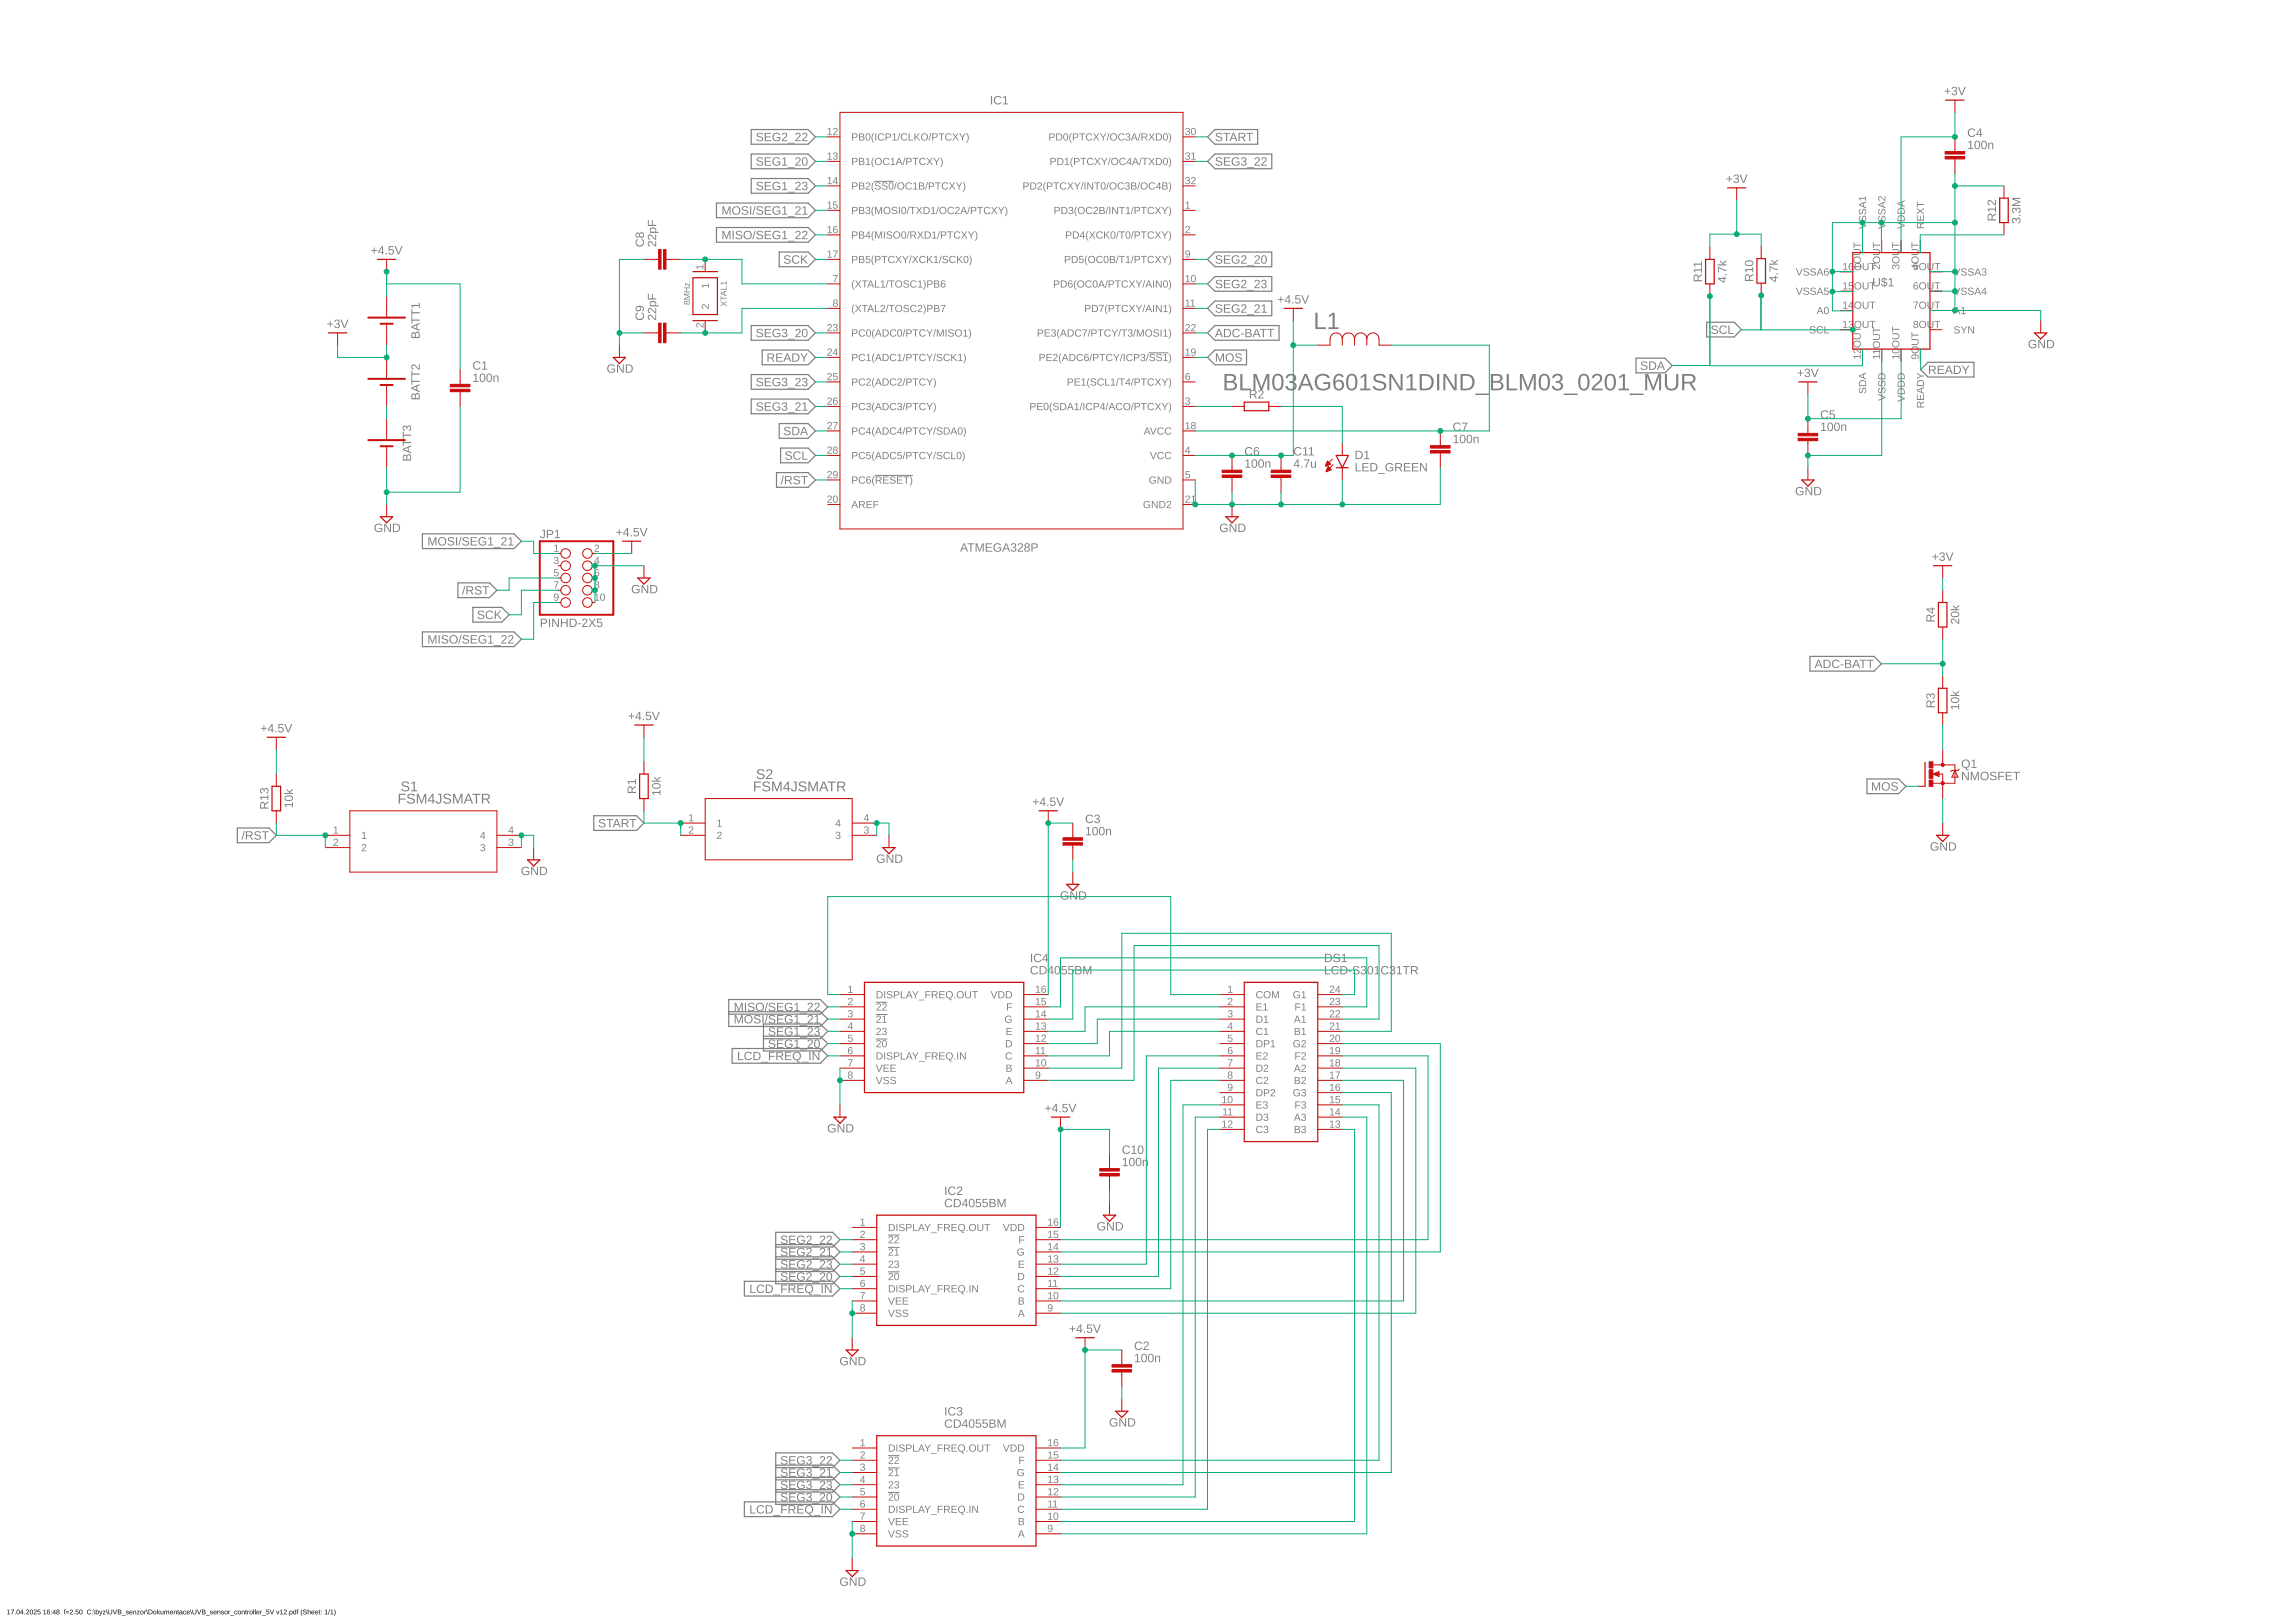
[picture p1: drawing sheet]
<svg xmlns="http://www.w3.org/2000/svg" width="1189mm" height="841mm" viewBox="0 0 1189 841" stroke-linecap="round" stroke-linejoin="round" font-family="sans-serif">
<path d="M4 834h1v2v1h-1v-1v-2zM6 834h1l-1 3 1-3zM8 836v1zM9 834a1 1 0 0 1 1 1 1 1 0 0 1-1 1zM9 834v1a.9 .9 0 0 0 0 1 .9 .9 0 0 0 1 0 .9 .9 0 0 0 0-1zM12 834v2v1v-1h-2zM12 834l-1 2h1zM13 836v1zM14 834a1 1 0 0 1 1 1 1 1 0 0 1-1 1l1 1h-2l1-1a.9 .9 0 0 0 1-1 .9 .9 0 0 0-1-1v1zM16 834a1 1 0 0 1 1 1 1 1 0 0 1-1 1zM16 834v1a.9 .9 0 0 0 0 1 .9 .9 0 0 0 1 0 .9 .9 0 0 0 0-1zM18 834a1 1 0 0 1 1 1 1 1 0 0 1-1 1l1 1h-2l1-1a.9 .9 0 0 0 1-1 .9 .9 0 0 0-1-1l-1 1zM20 834h1h-1v1a.8 .8 0 0 1 1 1 .8 .8 0 0 1-1 1 .8 .8 0 0 1-1-1h1a.6 .6 0 0 0 1 0 .7 .7 0 0 0-1-1 .6 .6 0 0 0-1 0zM23 834v2l1 1h-2l1-1v-2zM25 834l1 1-1-1v1a.8 .8 0 0 1 1 1 .8 .8 0 0 1-1 1 .8 .8 0 0 1-1-1zM25 836a.5 .5 0 0 0 1 0 .5 .5 0 0 0-1 0zM26 835h1zM26 836l1 1zM28 834l1 2v1l-1-1h-1zM28 834l-1 2h1zM29 834h2l-1 1a.7 .7 0 0 1 1 1 1 1 0 0 1-2 0 .7 .7 0 0 1 1-1zM30 836a.5 .5 0 0 0 1 0 .5 .5 0 0 0-1 0zM33 834h1v3l-1-2zM34 835h2zM34 836h2zM36 834a1.1 1.1 0 0 1 2 1 1 1 0 0 1-1 1l1 1h-2v-1a.9 .9 0 0 0 1-1 .9 .9 0 0 0 0-1l-1 1zM38 836l1 1zM39 834h2h-1l-1 1a1.1 1.1 0 0 1 2 1 .8 .8 0 0 1-1 1 .8 .8 0 0 1-1-1h1a.6 .6 0 0 0 0-1 .6 .6 0 0 0-1 0zM41 834a1.1 1.1 0 0 1 2 1 1.1 1.1 0 0 1-2 1zM42 834l-1 1a.9 .9 0 0 0 0 1 1 1 0 0 0 2 0 .9 .9 0 0 0-1-1zM45 834h1l1 1a1.1 1.1 0 0 0-1 0 1.1 1.1 0 0 0 0 1 1.1 1.1 0 0 0 1 0 1.2 1.2 0 0 1-2 0 1.2 1.2 0 0 1 0-2zM48 836v1zM48 834l1 3zM50 834v1a.8 .8 0 0 1 1 0 .8 .8 0 0 1 0 1 .8 .8 0 0 1-1 0v1zM50 836a.6 .6 0 0 0 1 0 .6 .6 0 0 0-1 0zM51 835l1 1 1-1-1 2zM53 835h2l-1 1 1 1h-2l1-2zM55 834l1 3zM56 834l1 2h1v-2v2a1 1 0 0 1-1 1 1 1 0 0 1-1-1zM58 834l2 2 1-2-1 3zM61 834h2v2l-2 1zM61 834v1h1zM61 835v1h2l-1-1zM63 837h2zM65 835h2h-1a.8 .8 0 0 1 1 1 .8 .8 0 0 1-1 1 .8 .8 0 0 1-1-1h1l-1-1zM67 835a.8 .8 0 0 1 1 0 .8 .8 0 0 1 1 1h-2h1h1h-2zM67 835h1zM69 835h1l1 2-1-2-1 2zM71 835h1l-1 1 1 1h-1l1-2zM73 836a.9 .9 0 0 1 1 0 .9 .9 0 0 1-1 0zM73 836a.7 .7 0 0 0 1 0 .7 .7 0 0 0-1 0zM75 835h1l-1 2zM76 834l1 3zM77 834a1.4 1.4 0 0 1 2 2l-2 1zM77 834v2h1a1 1 0 0 0 1-1 1.1 1.1 0 0 0-2-1zM79 836a1 1 0 0 1 2 0 1 1 0 0 1-2 0zM79 836a1 1 0 0 0 2 0 1 1 0 0 0-2 0zM81 834l1 2 1-1h-1l1 2-1-1-1 1zM83 835l1 1 1-1v2l-2-1zM85 835h2l1 2-1-2v2l-1-2-1 2zM88 835a.8 .8 0 0 1 1 0 .8 .8 0 0 1 1 1h-2h1h1h-2zM89 835h-1h1zM90 835h1l1 2-1-2-1 2zM92 834l1 1v2l-1-1zM93 835h1l1 2-1-1a.7 .7 0 0 1-1 1 .6 .6 0 0 1 0-1 .7 .7 0 0 1 1-1h-1zM93 836a.5 .5 0 0 0 1 0 .5 .5 0 0 0-1 0zM95 835h1a.7 .7 0 0 0-1 0 .7 .7 0 0 0 0 1 .7 .7 0 0 0 1 0h-1zM97 835a.8 .8 0 0 1 1 0 .8 .8 0 0 1 0 1h-1h1h-1zM97 835h1zM98 834l1 3zM100 834v2h1v-2l1 2a1 1 0 0 1-1 1 1 1 0 0 1-1-1zM102 834l1 2 1-2-1 3zM105 834h1v2l-1 1zM105 834v1h1zM105 835v1h1v-1zM107 837h2zM109 835h1h-1a.8 .8 0 0 1 1 1 .8 .8 0 0 1 0 1 .8 .8 0 0 1-1-1h1l-1-1zM111 835a.8 .8 0 0 1 1 0 .8 .8 0 0 1 0 1h-1h1h-1zM111 835h1zM113 835h1v2l-1-2v2zM115 835h1h-1a.8 .8 0 0 1 1 1 .8 .8 0 0 1-1 1 .8 .8 0 0 1 0-1h1l-1-1zM116 836a1 1 0 0 1 2 0 1 1 0 0 1-2 0zM116 836a1 1 0 0 0 2 0 1 1 0 0 0-2 0zM118 835h1v2zM119 837h2zM122 835h1a.7 .7 0 0 0-1 0 .7 .7 0 0 0 0 1 .7 .7 0 0 0 1 0h-1zM123 836a1 1 0 0 1 2 0 1 1 0 0 1-2 0zM123 836a1 1 0 0 0 2 0 1 1 0 0 0-2 0zM125 835h2v2l-1-2-1 2zM127 834l1 1v2l-1-1zM128 835h1v2zM129 836a1 1 0 0 1 2 0 1 1 0 0 1-2 0zM129 836a1 1 0 0 0 2 0 1 1 0 0 0-2 0zM131 834l1 3zM132 834v3zM133 835a.8 .8 0 0 1 1 0 .8 .8 0 0 1 0 1h-1h1h-1zM133 835h1zM135 835h1l-1 2zM136 837h2zM138 834h1h-1v1a1.1 1.1 0 0 1 2 1 .8 .8 0 0 1-1 1 .8 .8 0 0 1-1-1h1a.6 .6 0 0 0 0-1 .6 .6 0 0 0-1 0zM140 834l1 2 1-2-1 3zM143 835l1 1 1-1-1 2zM145 834h1v2l1 1h-2l1-1v-2zM147 834a1.1 1.1 0 0 1 2 1 1 1 0 0 1-1 1l1 1h-2v-1a.9 .9 0 0 0 1-1 .9 .9 0 0 0-1-1v1zM149 836v1zM150 835a.8 .8 0 0 1 1 0 .8 .8 0 0 1 0 1 .8 .8 0 0 1-1 0v1zM150 836a.6 .6 0 0 0 1 0 .6 .6 0 0 0-1 0zM152 835h1v-1v3l-1-1zM152 836a.6 .6 0 0 0 1 0 .6 .6 0 0 0-1 0zM154 834h1l-1 3v-2zM157 834l-1 2 1 1-1-1zM157 834h1l1 1-1-1a.7 .7 0 0 0 0 1 .7 .7 0 0 0 1 0 1.1 1.1 0 0 1-1 2 .8 .8 0 0 1-1-1h1a.7 .7 0 0 0 1-1 .6 .6 0 0 0-1 0zM159 834l1 1h1v2l-1-2-1 2zM162 835a.8 .8 0 0 1 1 0 .8 .8 0 0 1 0 1h-1h1h-1zM162 835h1zM164 835a.8 .8 0 0 1 1 0 .8 .8 0 0 1 0 1h-1h1h-1zM164 835h1zM165 834l1 1v2l-1-1zM166 835h1zM166 836l1 1zM168 834h1v2l1 1h-2l1-1v-2zM171 834l-1 3zM171 834h1v2l1 1h-2l1-1v-2zM173 834l1 1-1 2 1-2z" fill="#000"/>
<g fill="#808080">
<path d="M499 282h1l2 4h-1v-1h-2l-1 1zM500 282l-1 2h1zM501 282h4h-2v4v-4h-2zM506 282l2 3 1-3h1v4h-1v-4l-1 4-2-4v4zM511 282h3h-3v1h3v1h-3v1h3v1h-3zM515 282h3h1l-1 1a1.7 1.7 0 0 0-2 0 1.7 1.7 0 0 0 0 2 1.7 1.7 0 0 0 2 0v-1h-1h2v1a2.4 2.4 0 0 1-3 0 2.4 2.4 0 0 1-1-3zM521 282h1l2 4h-1l-1-1h-2v1h-1zM521 282v2h1zM524 282a1.2 1.2 0 0 1 2 0 1.2 1.2 0 0 1 0 2 1.4 1.4 0 0 1 0 2 1.4 1.4 0 0 1-2-1 .9 .9 0 0 0 1 1 1.1 1.1 0 0 0 1-2 .9 .9 0 0 0-1 0v-1a.8 .8 0 0 0 1 0 .8 .8 0 0 0-1-1 .8 .8 0 0 0-1 1zM528 282a1.5 1.5 0 0 1 2 0 1.5 1.5 0 0 1-1 2l-1 1h2v1h-3l1-2a1.2 1.2 0 0 0 2-1 1.2 1.2 0 0 0-2-1l-1 1zM531 282a1.2 1.2 0 0 1 2 0 1.2 1.2 0 0 1 0 2 1.2 1.2 0 0 1 0 1 1.2 1.2 0 0 1-2 0 1.2 1.2 0 0 1 1-1l-1-1zM531 283a1 1 0 0 0 2 0 1 1 0 0 0-2 0zM531 285a1 1 0 0 0 2 0 1 1 0 0 0-2 0zM535 282h1a1.3 1.3 0 0 1 2 1 1.3 1.3 0 0 1-2 1h-1v2zM535 282v2h1a.9 .9 0 0 0 1-1 .9 .9 0 0 0-1-1z"/>
<path d="M917 144h3v-1l1 1h-1v2l-3-2zM918 144l2 2v-2zM917 138l4 1v1l-4-2v3zM918 135l1 1 2-2v1l-1 1 1 1h-4h3z"/>
<path d="M890 144h3l1-1 1 1h-1v3h-1l-3-2zM891 144l2 2v-2zM894 142h1v1h-1zM890 138l5 2-4-1v2h-1zM891 135l2 1 2-1-2 2h2v1h-5v-1h3z"/>
<path d="M1043 113h1l1 1a1.4 1.4 0 0 1 2-1 1.4 1.4 0 0 1 1 2 1.4 1.4 0 0 1-2 1v-1a.9 .9 0 0 0 1-1 .9 .9 0 0 0-1-1 1.1 1.1 0 0 0-1 2 1.1 1.1 0 0 0-1-2 .8 .8 0 0 0-1 1 .8 .8 0 0 0 1 1v1l-1-1zM1046 111h1v1h-1zM1043 108h1l1 1a1.4 1.4 0 0 1 2-1 1.4 1.4 0 0 1 1 1 1.4 1.4 0 0 1-2 2v-1a.9 .9 0 0 0 1-1 .9 .9 0 0 0-1-1 .9 .9 0 0 0-1 1 .8 .8 0 0 0-1-1 .8 .8 0 0 0-1 1 .8 .8 0 0 0 1 1h-1zM1043 103h4h-4l4 1-4 2h4v1h-4v-1l3-1-3-2z"/>
<path d="M1020 74l2-1v4h1h-3h1v-4l-1 1zM1024 73a2.1 2.1 0 0 1 2 2 2.1 2.1 0 0 1-1 2 2.5 2.5 0 0 1-1-4zM1024 74v1a1.3 1.3 0 0 0 0 2 1.3 1.3 0 0 0 2 0 1.3 1.3 0 0 0 0-2 1 1 0 0 0-1-1 1 1 0 0 0-1 0zM1027 73a2.1 2.1 0 0 1 3 2 2.1 2.1 0 0 1-2 2 2.5 2.5 0 0 1-1-4zM1028 74l-1 1a1.3 1.3 0 0 0 0 2 1.3 1.3 0 0 0 2 0 1.3 1.3 0 0 0 0-2 1 1 0 0 0 0-1 1 1 0 0 0-1 0zM1030 74l1 1 1-1h1v3h-1v-2v-1l-1 1v2h-1z"/>
<path d="M944 220l1-1v4h1h-2h1v-3h-1zM948 219a2.1 2.1 0 0 1 2 2 2.1 2.1 0 0 1-1 2 2.5 2.5 0 0 1-1-4zM948 220v1a1.3 1.3 0 0 0 0 2 1.3 1.3 0 0 0 1 0 1.3 1.3 0 0 0 0-2 1 1 0 0 0 0-1 1 1 0 0 0-1 0zM951 219a2.1 2.1 0 0 1 3 2 2.1 2.1 0 0 1-2 2 2.5 2.5 0 0 1-1-4zM951 220v1a1.3 1.3 0 0 0 0 2 1.3 1.3 0 0 0 2 0 1.3 1.3 0 0 0 0-2 1 1 0 0 0 0-1 1 1 0 0 0-2 0zM954 220l1 1 1-1h1v3h-1v-2v-1l-1 1v2h-1z"/>
<path d="M645 239l2-1v4h1h-3h1v-3h-1zM649 238a2.1 2.1 0 0 1 3 2 2.1 2.1 0 0 1-2 2 2.5 2.5 0 0 1-1-4zM650 239l-1 1a1.3 1.3 0 0 0 0 2 1.3 1.3 0 0 0 2 0 1.3 1.3 0 0 0 0-2 1 1 0 0 0 0-1 1 1 0 0 0-1 0zM653 238a2.1 2.1 0 0 1 2 2 2.1 2.1 0 0 1-1 2 2.5 2.5 0 0 1-1-4zM653 239v1a1.3 1.3 0 0 0 0 2 1.3 1.3 0 0 0 1 0 1.3 1.3 0 0 0 0-2 1 1 0 0 0 0-1 1 1 0 0 0-1 0zM656 239v1l1-1h1v3v-2l-1-1-1 1v2z"/>
<path d="M355 156h1a.9 .9 0 0 1 1 0 .9 .9 0 0 1 0 1 .9 .9 0 0 1-1 0l-1 1zM355 157a.6 .6 0 0 0 1 0 .6 .6 0 0 0-1 0zM356 157a.6 .6 0 0 0 1 0 .6 .6 0 0 0-1 0zM354 152h4l-3 1 3 1-3 1h3h-4l3-1-3-1zM354 149h4h-2v2h2h-4h2v-2zM355 147l2 1 1-1v1l-3-1v1z"/>
<path d="M336 125a3 3 0 0 1 4 2v-2v3l-1-1a1.2 1.2 0 0 0-2-1 1.2 1.2 0 0 0-1 1l1 1-1-1zM336 122a3 3 0 0 1 4 2v-3v3l-1-1a1.2 1.2 0 0 0-2-1 1.2 1.2 0 0 0-1 1l1 1-1-1zM337 118a1.5 1.5 0 0 1 3 0 1.5 1.5 0 0 1 0 2h1v1h-4v-1v-1zM337 119a1.1 1.1 0 0 0 1 1 1.1 1.1 0 0 0 1-1zM336 114v3h2v-3v3h2h-4z"/>
<path d="M336 163a3 3 0 0 1 4 2v-2v3l-1-1a1.2 1.2 0 0 0-2-1 1.2 1.2 0 0 0-1 1l1 1-1-1zM336 160a3 3 0 0 1 4 2v-2v2h-1a1.4 1.4 0 0 0-2-2 1.2 1.2 0 0 0-1 1l1 1-1-1zM337 156a1.5 1.5 0 0 1 3 0 1.5 1.5 0 0 1 0 2h1v1h-4v-1v-1zM337 157a1.1 1.1 0 0 0 1 1 1.1 1.1 0 0 0 1-1zM336 152v3h2v-3v3h2h-4z"/>
<path d="M315 189h2l2 1h-1a1.7 1.7 0 0 0-2 0 1.7 1.7 0 0 0 0 2 1.7 1.7 0 0 0 2 0v-1h-1h2v1a2.4 2.4 0 0 1-4 1 2.4 2.4 0 0 1 0-4zM320 189l3 4v-4v4l-3-4v4zM324 189h2a2.2 2.2 0 0 1 2 2 2.2 2.2 0 0 1-2 2h-2zM325 189v4h1a1.7 1.7 0 0 0 1-2 1.7 1.7 0 0 0-1-2z"/>
<path d="M633 272l2-1 1 1v1a1.7 1.7 0 0 0-3 0 1.7 1.7 0 0 0 0 2 1.7 1.7 0 0 0 3 0v-1h-2h2v1a2.4 2.4 0 0 1-3 0 2.4 2.4 0 0 1 0-3zM637 271h1l2 4v-4h1v5h-1l-2-4v4h-1zM642 271h1a2.2 2.2 0 0 1 2 2 2.2 2.2 0 0 1-2 3h-1zM642 272v3h1a1.7 1.7 0 0 0 2-2 1.7 1.7 0 0 0-2-1z"/>
<path d="M194 128v2h1h-1v1v-1h-2h2zM198 128v2h1l-1 2v-1h-2zM198 128l-2 2h2zM200 131v1zM201 128h3h-2v1a1.5 1.5 0 0 1 2 1 1.5 1.5 0 0 1-1 2 1.5 1.5 0 0 1-2-1h1a1 1 0 0 0 1 0 1 1 0 0 0 0-1 1 1 0 0 0-1 0h-1zM204 128h1l2 3 1-3h1l-2 4h-1z"/>
<path d="M195 272l2-1 1 1-1 1a1.7 1.7 0 0 0-2 0 1.7 1.7 0 0 0 0 2 1.7 1.7 0 0 0 3 0v-1h-2h2v1a2.4 2.4 0 0 1-3 0 2.4 2.4 0 0 1 0-3zM199 271h1l2 4v-4h1v5h-1l-2-4v4h-1zM204 271h1a2.2 2.2 0 0 1 2 2 2.2 2.2 0 0 1-2 3h-1zM204 272v3h1a1.7 1.7 0 0 0 2-2 1.7 1.7 0 0 0-2-1z"/>
<path d="M280 321h2a1.3 1.3 0 0 1 2 1 1.3 1.3 0 0 1-2 1h-1v2h-1zM281 321v2h1a.9 .9 0 0 0 1-1 .9 .9 0 0 0-1-1zM284 321h1v4h-1zM286 321h1l2 3v-3h1v4h-1l-2-4v4h-1zM291 321v1h3v-1v4v-2h-3v2zM295 321h2a2.2 2.2 0 0 1 2 2 2.2 2.2 0 0 1-2 2h-2zM296 321v3h1a1.7 1.7 0 0 0 1-1 1.7 1.7 0 0 0-1-2zM300 323h1h-1zM302 321a1.5 1.5 0 0 1 2 0 1.5 1.5 0 0 1-1 2l-1 1h2v1h-2v-2a1.2 1.2 0 0 0 2-1 1.2 1.2 0 0 0-1-1l-1 1zM305 321h1l1 1 1-1h1l-2 2 2 2h-1l-1-2-1 2h-1l2-2zM310 321h2h-2v1a1.5 1.5 0 0 1 2 1 1.5 1.5 0 0 1-1 2 1.5 1.5 0 0 1-2-1h1a1 1 0 0 0 1 0 1 1 0 0 0 0-1 1 1 0 0 0-1 0h-1z"/>
<path d="M321 274v2h1h-1v1v-1h-2h2zM325 274v3h1l-1 1v-1h-2zM325 274l-2 3h2zM327 277v1zM328 274h3h-2v1a1.5 1.5 0 0 1 2 1 1.5 1.5 0 0 1-1 2 1.5 1.5 0 0 1-2-1h1a1 1 0 0 0 1 0 1 1 0 0 0 0-1 1 1 0 0 0-1 0h-1zM331 274h1l2 3 1-3h1l-2 4h-1z"/>
<path d="M328 304l2-1 1 1a1.7 1.7 0 0 0-3 0 1.7 1.7 0 0 0 1 3 1.7 1.7 0 0 0 2 0v-1h-1v-1h1v2a2.4 2.4 0 0 1-3 0 2.4 2.4 0 0 1 0-3zM332 303h1l2 4v-4h1v4h-1l-2-3v3h-1zM337 303h1a2.2 2.2 0 0 1 3 2 2.2 2.2 0 0 1-2 2h-2zM338 304v3h1a1.7 1.7 0 0 0 1-2 1.7 1.7 0 0 0-2-1z"/>
<path d="M147 417h4v-1h1v2h-1v-1h-3l1 1h-1zM148 413a2.1 2.1 0 0 1 2-1 2.1 2.1 0 0 1 2 3 2.1 2.1 0 0 1-3 0 2.1 2.1 0 0 1-1-2zM148 413a1.6 1.6 0 0 0 2 2 1.6 1.6 0 0 0 1-2zM148 409l2 1 2-1-2 1 2 1h-5h3z"/>
<path d="M137 376v1h1v1h-1v1v-1h-2v-1h2zM141 375v3h1l-1 2v-1h-2zM141 376l-2 2h2zM143 379v1zM144 375h3v1h-2v1a1.5 1.5 0 0 1 2 1 1.5 1.5 0 0 1-1 2 1.5 1.5 0 0 1-2-1l1-1a1 1 0 0 0 1 1 1 1 0 0 0 0-2 1 1 0 0 0-1 1h-1zM147 375h1l1 4 2-4-1 5h-1z"/>
<path d="M271 450l2-1 1 1a1.7 1.7 0 0 0-3 0 1.7 1.7 0 0 0 0 3 1.7 1.7 0 0 0 3 0v-1h-2v-1h2v2a2.4 2.4 0 0 1-3 0 2.4 2.4 0 0 1 0-3zM275 449h1l2 4v-4h1v4h-1l-2-3v3h-1zM280 449h1a2.2 2.2 0 0 1 3 2 2.2 2.2 0 0 1-3 2h-1zM280 450v3h1a1.7 1.7 0 0 0 2-2 1.7 1.7 0 0 0-2-1z"/>
<path d="M1009 46h1v1h1h-1v2h-1v-2h-1h1zM1012 45a1.2 1.2 0 0 1 2 0 1.2 1.2 0 0 1-1 2 1.5 1.5 0 0 1 0 3 1.4 1.4 0 0 1-2-2h1a.9 .9 0 0 0 1 1 .9 .9 0 0 0 1-1 1.1 1.1 0 0 0-2-1 1.1 1.1 0 0 0 2-1 .8 .8 0 0 0-1-1 .8 .8 0 0 0-1 1h-1zM1015 45l2 4 1-4h1l-2 4h-1z"/>
<path d="M1052 177l2-1 1 1a1.7 1.7 0 0 0-3 0 1.7 1.7 0 0 0 0 3 1.7 1.7 0 0 0 3 0v-1h-1v-1h1v2a2.4 2.4 0 0 1-3 0 2.4 2.4 0 0 1 0-3zM1056 176h1l2 4v-4h1v4h-1l-2-3v3h-1zM1061 176h1a2.2 2.2 0 0 1 3 2 2.2 2.2 0 0 1-3 2h-1zM1061 177v3h1a1.7 1.7 0 0 0 2-2 1.7 1.7 0 0 0-2-1z"/>
<path d="M933 192v1h2v1h-2v1v-1h-1v-1h1zM936 191a1.2 1.2 0 0 1 2 0 1.2 1.2 0 0 1-1 2 1.5 1.5 0 0 1 0 3 1.4 1.4 0 0 1-2-2h1a.9 .9 0 0 0 1 1 .9 .9 0 0 0 0-1 .9 .9 0 0 0-1-1 .8 .8 0 0 0 1 0 1 1 0 0 0 0-2 .8 .8 0 0 0-1 1h-1zM938 191h1l2 4 1-4h1l-2 4h-1z"/>
<path d="M931 253l2-1 2 1h-1a1.7 1.7 0 0 0-2 1 1.7 1.7 0 0 0 0 2 1.7 1.7 0 0 0 2 0v-1h-1v-1h2v2a2.4 2.4 0 0 1-4 0 2.4 2.4 0 0 1 0-3zM936 252l3 4v-4v5h-1l-2-4v4zM940 252h2a2.2 2.2 0 0 1 2 2 2.2 2.2 0 0 1-2 3h-2zM941 253v3h1a1.7 1.7 0 0 0 1-2 1.7 1.7 0 0 0-1-1z"/>
<path d="M896 91v1h2v1h-2v1v-1h-1v-1h1zM899 91a1.2 1.2 0 0 1 2 0 1.2 1.2 0 0 1-1 2 1.4 1.4 0 0 1 0 2 1.4 1.4 0 0 1-2-1h1a.9 .9 0 0 0 1 1 1.1 1.1 0 0 0 1-2 1 1 0 0 0-2 0v-1a1 1 0 0 0 2 0 .8 .8 0 0 0-1-1 .8 .8 0 0 0-1 1h-1zM902 90l2 4 1-4h1l-2 5h-1z"/>
<path d="M588 702h2v3h1v1h-3v-1h1v-3l-1 1zM592 702a2.1 2.1 0 0 1 3 1 2.1 2.1 0 0 1-2 3 2.5 2.5 0 0 1-1-4zM592 702v1a1.3 1.3 0 0 0 0 2 1.3 1.3 0 0 0 2 0 1.3 1.3 0 0 0 0-2 1 1 0 0 0 0-1 1 1 0 0 0-2 0zM595 702a2.1 2.1 0 0 1 3 1 2.1 2.1 0 0 1-2 3 2.5 2.5 0 0 1-1-4zM596 702l-1 1a1.3 1.3 0 0 0 0 2 1.3 1.3 0 0 0 2 0 1.3 1.3 0 0 0 0-2 1 1 0 0 0 0-1 1 1 0 0 0-1 0zM599 703h1h1v3v-3h-1l-1 1v2z"/>
<path d="M563 429h1v3h1v1h-2v-1h1v-3l-1 1zM567 429a2.1 2.1 0 0 1 2 1 2.1 2.1 0 0 1-1 3 2.5 2.5 0 0 1-1-4zM567 429v1a1.3 1.3 0 0 0 0 2 1.3 1.3 0 0 0 1 0 1.3 1.3 0 0 0 0-2 1 1 0 0 0 0-1 1 1 0 0 0-1 0zM570 429a2.1 2.1 0 0 1 3 1 2.1 2.1 0 0 1-2 3 2.5 2.5 0 0 1-1-4zM570 429v1a1.3 1.3 0 0 0 0 2 1.3 1.3 0 0 0 2 0 1.3 1.3 0 0 0 0-2 1 1 0 0 0 0-1 1 1 0 0 0-2 0zM573 430h1l1-1 1 1v3h-1v-3l-1 1v2h-1z"/>
<path d="M245 194h2v3h1v1h-3v-1h1v-3l-1 1zM249 194a2.1 2.1 0 0 1 3 1 2.1 2.1 0 0 1-2 3 2.5 2.5 0 0 1-1-4zM250 194l-1 1a1.3 1.3 0 0 0 0 2 1.3 1.3 0 0 0 2 0 1.3 1.3 0 0 0 0-2 1 1 0 0 0 0-1 1 1 0 0 0-1 0zM253 194a2.1 2.1 0 0 1 2 1 2.1 2.1 0 0 1-1 3 2.5 2.5 0 0 1-1-4zM253 194v1a1.3 1.3 0 0 0 0 2 1.3 1.3 0 0 0 1 0 1.3 1.3 0 0 0 0-2 1 1 0 0 0 0-1 1 1 0 0 0-1 0zM256 195h1h1v3v-3h-1l-1 1v2z"/>
<path d="M582 601l1-1v4h2h-3h1v-3h-1zM586 600a2.1 2.1 0 0 1 2 2 2.1 2.1 0 0 1-1 2 2.5 2.5 0 0 1-1-4zM586 601v1a1.3 1.3 0 0 0 0 2 1.3 1.3 0 0 0 1 0 1.3 1.3 0 0 0 1-2 1 1 0 0 0-1-1 1 1 0 0 0-1 0zM589 600a2.1 2.1 0 0 1 3 2 2.1 2.1 0 0 1-2 2 2.5 2.5 0 0 1-1-4zM590 601l-1 1a1.3 1.3 0 0 0 0 2 1.3 1.3 0 0 0 2 0 1.3 1.3 0 0 0 0-2 1 1 0 0 0 0-1 1 1 0 0 0-1 0zM592 601l1 1 1-1h1v3h-1v-2v-1l-1 1v2h-1z"/>
<path d="M490 622l2-1 1 1a1.6 1.6 0 0 0-2 0 1.6 1.6 0 0 0 0 3 1.6 1.6 0 0 0 2-1h1a2.2 2.2 0 0 1-4 1 2.2 2.2 0 0 1 0-3zM494 621h2a2.2 2.2 0 0 1 2 2 2.2 2.2 0 0 1-2 3h-2zM495 622v3h1a1.7 1.7 0 0 0 1-2 1.7 1.7 0 0 0-1-1zM500 621h1v3h1l-1 2v-1h-3zM501 622l-2 2h2zM503 621a2.1 2.1 0 0 1 2 2 2.1 2.1 0 0 1-1 3 2.5 2.5 0 0 1-1-5zM503 622v1a1.3 1.3 0 0 0 0 2 1.3 1.3 0 0 0 1 0 1.3 1.3 0 0 0 0-2 1 1 0 0 0 0-1 1 1 0 0 0-1 0zM506 621h2v1h-2v1a1.5 1.5 0 0 1 2 1 1.5 1.5 0 0 1-1 2 1.5 1.5 0 0 1-1-1 1 1 0 0 0 2 0 1 1 0 0 0 0-2 1.1 1.1 0 0 0-2 1zM509 621h3v1h-2v1a1.5 1.5 0 0 1 2 1 1.5 1.5 0 0 1-1 2 1.5 1.5 0 0 1-2-1h1a1 1 0 0 0 1 0 1 1 0 0 0 0-2 1 1 0 0 0-1 1h-1zM513 621h1a1.1 1.1 0 0 1 2 1 1.1 1.1 0 0 1-1 1l1 1v1l-3 1zM513 622v1h2v-1zM513 624v1h2a.8 .8 0 0 0 0-1zM517 621h1l1 4 1-4h1v5v-4l-2 4-2-4v4z"/>
<path d="M490 736h2h1v1a1.6 1.6 0 0 0-2 0 1.6 1.6 0 0 0 0 2 1.6 1.6 0 0 0 2 0h1a2.2 2.2 0 0 1-4 0 2.2 2.2 0 0 1 0-3zM494 736h2a2.2 2.2 0 0 1 2 2 2.2 2.2 0 0 1-2 2h-2zM495 736v3h1a1.7 1.7 0 0 0 1-1 1.7 1.7 0 0 0-1-2zM500 736h1v2h1l-1 2v-1h-3zM501 736l-2 2h2zM503 736a2.1 2.1 0 0 1 2 1 2.1 2.1 0 0 1-1 3 2.5 2.5 0 0 1-1-4zM503 736v1a1.3 1.3 0 0 0 0 2 1.3 1.3 0 0 0 1 0 1.3 1.3 0 0 0 0-2 1 1 0 0 0 0-1 1 1 0 0 0-1 0zM506 736h2h-2v1a1.5 1.5 0 0 1 2 1 1.5 1.5 0 0 1-1 2 1.5 1.5 0 0 1-1-1 1 1 0 0 0 2 0 1 1 0 0 0 0-1 1 1 0 0 0-2 0zM509 736h3h-2v1a1.5 1.5 0 0 1 2 1 1.5 1.5 0 0 1-1 2 1.5 1.5 0 0 1-2-1h1a1 1 0 0 0 1 0 1 1 0 0 0 0-1 1 1 0 0 0-1 0h-1zM513 736h1a1.1 1.1 0 0 1 2 0 1.1 1.1 0 0 1-1 2h1v1l-3 1zM513 736v1h2v-1zM513 738v1h2a.8 .8 0 0 0 0-1zM517 736h1l1 3 1-3h1v4v-4l-2 4-2-4v4z"/>
<path d="M535 501h2h1l-1 1a1.6 1.6 0 0 0-2 0 1.6 1.6 0 0 0 0 2 1.6 1.6 0 0 0 3 0 2.2 2.2 0 0 1-3 0 2.2 2.2 0 0 1 0-3zM539 501h1a2.2 2.2 0 0 1 2 2 2.2 2.2 0 0 1-2 2h-1zM539 501v3h1a1.7 1.7 0 0 0 2-1 1.7 1.7 0 0 0-2-2zM545 501v3h1l-1 1v-1h-2zM545 501l-2 3h2zM547 501a2.1 2.1 0 0 1 3 1 2.1 2.1 0 0 1-2 3 2.5 2.5 0 0 1-1-4zM547 501v1a1.3 1.3 0 0 0 0 2 1.3 1.3 0 0 0 2 0 1.3 1.3 0 0 0 0-2 1 1 0 0 0 0-1 1 1 0 0 0-2 0zM550 501h3h-2v1a1.5 1.5 0 0 1 2 1 1.5 1.5 0 0 1-1 2 1.5 1.5 0 0 1-2-1h1a1 1 0 0 0 1 0 1 1 0 0 0 0-1 1 1 0 0 0-1 0h-1zM554 501h2h-2v1a1.5 1.5 0 0 1 2 1 1.5 1.5 0 0 1-1 2 1.5 1.5 0 0 1-2-1h1a1 1 0 0 0 1 0 1 1 0 0 0 1-1 1 1 0 0 0-2 0zM557 501h2a1.1 1.1 0 0 1 1 0 1.1 1.1 0 0 1-1 2h1v1l-3 1zM558 501v1h2l-1-1zM558 503v1h1a.8 .8 0 0 0 1 0 .8 .8 0 0 0-1-1zM561 501h1l2 3 1-3h1v4h-1v-4l-1 4-2-4v4h-1z"/>
<path d="M687 501v3h2v1h-2zM690 501h3h1l-1 1a1.6 1.6 0 0 0-2 0 1.6 1.6 0 0 0 0 2 1.6 1.6 0 0 0 2 0h1a2.2 2.2 0 0 1-3 0 2.2 2.2 0 0 1-1-3zM695 501h1a2.2 2.2 0 0 1 2 2 2.2 2.2 0 0 1-2 2h-1zM695 501v3h1a1.7 1.7 0 0 0 2-1 1.7 1.7 0 0 0-2-2zM699 503h1h-1zM701 501h3l1 1h-1a.9 .9 0 0 0-1-1 .9 .9 0 0 0-1 1 1.6 1.6 0 0 1 2 1 1.6 1.6 0 0 1 0 2 1.6 1.6 0 0 1-2 0l-1-1h1a1.1 1.1 0 0 0 1 1 1.1 1.1 0 0 0 0-2 1.7 1.7 0 0 1-2-2zM706 501a1.2 1.2 0 0 1 2 0 1.2 1.2 0 0 1-1 2 1.4 1.4 0 0 1 0 2 1.4 1.4 0 0 1-2-1h1a.9 .9 0 0 0 1 1 1 1 0 0 0 0-2 .9 .9 0 0 0-1 0v-1a.8 .8 0 0 0 1 0 .8 .8 0 0 0 0-1 .8 .8 0 0 0-1 1h-1zM709 501a2.1 2.1 0 0 1 3 1 2.1 2.1 0 0 1-2 3 2.5 2.5 0 0 1-1-4zM710 501l-1 1a1.3 1.3 0 0 0 0 2 1.3 1.3 0 0 0 2 0 1.3 1.3 0 0 0 0-2 1 1 0 0 0 0-1 1 1 0 0 0-1 0zM712 501h2v3h1v1h-3v-1h1v-3l-1 1zM716 501h2h1v1a1.6 1.6 0 0 0-2 0 1.6 1.6 0 0 0 0 2 1.6 1.6 0 0 0 2 0h1a2.2 2.2 0 0 1-4 0 2.2 2.2 0 0 1 0-3zM721 501a1.2 1.2 0 0 1 2 0 1.2 1.2 0 0 1-1 2 1.4 1.4 0 0 1 0 2 1.4 1.4 0 0 1-2-1h1a.9 .9 0 0 0 1 1 1 1 0 0 0 0-2 .9 .9 0 0 0-1 0v-1a.8 .8 0 0 0 1 0 .8 .8 0 0 0 0-1 .8 .8 0 0 0-1 1h-1zM724 501h2v3h1v1h-3v-1h1v-3l-1 1zM727 501h4h-2v4h-1v-4h-1zM731 501h4v1l-1 1 1 2h-1l-1-2h-1v2h-1zM732 501v2l2-1v-1z"/>
<path d="M537 414v1h1v1h-1v1v-1h-2v-1h2zM541 413v3h1l-1 2v-1h-2zM541 414l-2 2h2zM543 417v1zM544 413h3v1h-2v1a1.5 1.5 0 0 1 2 1 1.5 1.5 0 0 1-1 2 1.5 1.5 0 0 1-2-1h1a1 1 0 0 0 1 0 1 1 0 0 0 0-1 1 1 0 0 0-1 0h-1zM547 413h1l1 4 2-4-1 5h-1z"/>
<path d="M430 583h2h1l-1 1a1.7 1.7 0 0 0-2 0 1.7 1.7 0 0 0 0 2 1.7 1.7 0 0 0 3 0v-1h-2h2v1a2.4 2.4 0 0 1-3 0 2.4 2.4 0 0 1 0-3zM434 583h1l2 3v-3h1v4h-1l-2-4v4h-1zM439 583h1a2.2 2.2 0 0 1 2 2 2.2 2.2 0 0 1-2 2h-1zM439 583v3h1a1.7 1.7 0 0 0 2-1 1.7 1.7 0 0 0-2-2z"/>
<path d="M436 704l2-1 1 1a1.7 1.7 0 0 0-3 0 1.7 1.7 0 0 0 0 3 1.7 1.7 0 0 0 3 0v-1h-1v-1h1v2a2.4 2.4 0 0 1-3 0 2.4 2.4 0 0 1 0-3zM440 703h1l2 4v-4h1v4h-1l-2-3v3h-1zM445 703h1a2.2 2.2 0 0 1 3 2 2.2 2.2 0 0 1-2 2h-2zM446 704v3a1.7 1.7 0 0 0 2-2 1.7 1.7 0 0 0-2-1z"/>
<path d="M436 818l2-1 1 1v1a1.7 1.7 0 0 0-3 0 1.7 1.7 0 0 0 0 2 1.7 1.7 0 0 0 3 0v-1h-1h1v1a2.4 2.4 0 0 1-3 0 2.4 2.4 0 0 1 0-3zM440 817h1l2 4v-4h1v5h-1l-2-4v4h-1zM445 817h1a2.2 2.2 0 0 1 3 3 2.2 2.2 0 0 1-2 2h-2zM446 818v3a1.7 1.7 0 0 0 2-1 1.7 1.7 0 0 0-2-2z"/>
<path d="M543 573v1h2h-2v2v-2h-1h1zM547 572h1v3v1h-1v-1h-2zM547 573l-1 2h1zM549 576h1h-1zM551 572h2v1h-2v1a1.5 1.5 0 0 1 2 1 1.5 1.5 0 0 1-1 2 1.5 1.5 0 0 1-2-2h1a1 1 0 0 0 1 1 1.1 1.1 0 0 0 1-2 1 1 0 0 0-2 0zM554 572l2 4 1-4h1l-2 4h-1z"/>
<path d="M556 687v1h1v1h-1v1v-1h-2v-1h2zM560 686v3h1l-1 2v-1h-2zM560 687l-2 2h2zM562 690v1zM563 686h3v1h-2v1a1.5 1.5 0 0 1 2 1 1.5 1.5 0 0 1-1 2 1.5 1.5 0 0 1-2-1h1a1 1 0 0 0 1 0 1 1 0 0 0 0-1 1 1 0 0 0-1 0h-1zM566 686h1l1 4 2-4h1l-2 5h-1z"/>
<path d="M171 166v2h2h-2v1v-1h-1h1zM174 166a1.2 1.2 0 0 1 2 0 1.2 1.2 0 0 1-1 2 1.4 1.4 0 0 1 0 2 1.4 1.4 0 0 1-2-1h1a.9 .9 0 0 0 1 1 .9 .9 0 0 0 1-1 1.1 1.1 0 0 0-2-1 .8 .8 0 0 0 1-1 .8 .8 0 0 0 0-1 .8 .8 0 0 0-1 1h-1zM176 166h1l2 3 1-3h1l-2 4h-1z"/>
<path d="M338 410h4v-1v3v-1h-3v1zM338 406a2.1 2.1 0 0 1 3 0 2.1 2.1 0 0 1 1 2 2.1 2.1 0 0 1-3 1 2.1 2.1 0 0 1-1-3zM339 407a1.6 1.6 0 0 0 1 1 1.6 1.6 0 0 0 2-1zM339 402l1 2 2-2v1l-1 1 1 1h-4h3z"/>
<path d="M327 370v1h2h-2v2v-2h-1h1zM331 369h1v3v1h-1v-1h-2zM331 369l-1 3h1zM333 372h1v1h-1zM335 369h2h-2v2a1.5 1.5 0 0 1 2 0 1.5 1.5 0 0 1-1 2 1.5 1.5 0 0 1-1-1 1.1 1.1 0 0 0 2 1 1 1 0 0 0 0-2 1 1 0 0 0-2 0zM338 369l2 4 1-4h1l-2 4z"/>
<path d="M455 443h2l1 1a1.7 1.7 0 0 0-3 0 1.7 1.7 0 0 0 1 2 1.7 1.7 0 0 0 2 0v-1h-1h1v1a2.4 2.4 0 0 1-3 1 2.4 2.4 0 0 1 0-4zM459 443h1l2 4v-4h1v4h-1l-2-4v4h-1zM464 443h1a2.2 2.2 0 0 1 3 2 2.2 2.2 0 0 1-2 2h-2zM465 443v4h1a1.7 1.7 0 0 0 1-2 1.7 1.7 0 0 0-2-2z"/>
<path d="M550 462h2l2 1h-1a1.7 1.7 0 0 0-2 0 1.7 1.7 0 0 0 0 2 1.7 1.7 0 0 0 2 0h-1v-1h2v2a2.4 2.4 0 0 1-4 0 2.4 2.4 0 0 1 0-4zM555 462l3 4v-4v4h-1l-2-3v3zM559 462h2a2.2 2.2 0 0 1 2 2 2.2 2.2 0 0 1-2 2h-2zM560 462v4h1a1.7 1.7 0 0 0 1-2 1.7 1.7 0 0 0-1-2z"/>
<path d="M569 634l2-1 2 1h-1a1.7 1.7 0 0 0-2 0 1.7 1.7 0 0 0 0 3 1.7 1.7 0 0 0 2 0v-1h-1v-1h2v2a2.4 2.4 0 0 1-4 0 2.4 2.4 0 0 1 0-3zM574 633l3 4v-4v5l-3-4v4zM578 633h2a2.2 2.2 0 0 1 2 2 2.2 2.2 0 0 1-2 3h-2zM579 634v3h1a1.7 1.7 0 0 0 1-2 1.7 1.7 0 0 0-1-1z"/>
<path d="M576 735h2l1 1h-1a1.7 1.7 0 0 0-2 0 1.7 1.7 0 0 0 0 2 1.7 1.7 0 0 0 3 0h-2v-1h2v2a2.4 2.4 0 0 1-3 0 2.4 2.4 0 0 1 0-4zM580 735h1l2 4v-4h1v4h-1l-2-3v3h-1zM585 735h1a2.2 2.2 0 0 1 2 2 2.2 2.2 0 0 1-2 2h-1zM585 735v4h1a1.7 1.7 0 0 0 2-2 1.7 1.7 0 0 0-2-2z"/>
<path d="M703 240v4h2h-2zM706 240h3h-2v2h2h-2v2h2h-3zM710 240h2a2.2 2.2 0 0 1 2 2 2.2 2.2 0 0 1-2 2h-2zM711 240v4h1a1.7 1.7 0 0 0 1-2 1.7 1.7 0 0 0-1-2zM714 245l4 1zM719 240h2l1 1h-1a1.7 1.7 0 0 0-2 0 1.7 1.7 0 0 0 0 3 1.7 1.7 0 0 0 3-1h-2v-1h2v2a2.4 2.4 0 0 1-3 0 2.4 2.4 0 0 1 0-4zM723 240h3v2l1 2h-1l-1-2h-1v2h-1zM724 240v2h2v-1zM728 240h3h-3v2h3h-3v2h3h-3zM732 240h3h-3v2h3h-3v2h3h-3zM736 240h1l2 4v-4v4l-3-3v3z"/>
<path d="M1017 400h1l2 4v-4v4l-3-3v3zM1021 400h1l1 4 2-4h1v4h-1v-4l-1 4-2-4v4h-1zM1026 402a2.5 2.5 0 0 1 5 0 2.5 2.5 0 0 1-5 0zM1027 402a1.7 1.7 0 0 0 3 0 1.7 1.7 0 0 0-3 0zM1032 400h2l1 1h-1a.9 .9 0 0 0-1-1 1 1 0 0 0 0 2 1.6 1.6 0 0 1 2 0 1.6 1.6 0 0 1-1 2 1.6 1.6 0 0 1-2 0l-1-1h1a1.1 1.1 0 0 0 1 1 1.1 1.1 0 0 0 1-2 1.7 1.7 0 0 1-2-2zM1036 400h3h-3v2h3v1h-3v1zM1039 400h4h-3v2h3h-3v2h3h-4zM1043 400h4h-2v4v-4h-2z"/>
<path d="M1011 366h4v-1v3v-2h-3v1zM1011 362a2.1 2.1 0 0 1 3-1 2.1 2.1 0 0 1 1 3 2.1 2.1 0 0 1-3 0 2.1 2.1 0 0 1-1-2zM1012 362a1.6 1.6 0 0 0 1 2 1.6 1.6 0 0 0 2-2zM1012 358l1 1 2-1v1l-1 1h1v1h-4v-1h3z"/>
<path d="M1011 321a3 3 0 0 1 4 2v-3v3l-1-1a1.2 1.2 0 0 0-1-1 1.2 1.2 0 0 0-1 1v1l-1-1zM1011 317a2.1 2.1 0 0 1 3 0 2.1 2.1 0 0 1 1 2 2.1 2.1 0 0 1-3 1 2.1 2.1 0 0 1-1-3zM1012 318a1.6 1.6 0 0 0 1 1 1.6 1.6 0 0 0 2-1zM1012 314l1 1 2-2v1l-1 1 1 1h-4h3z"/>
<path d="M1003 287v1h1v1h-1v1v-1h-2v-1h2zM1006 287a1.2 1.2 0 0 1 2-1 1.2 1.2 0 0 1-1 2 1.5 1.5 0 0 1 0 3 1.4 1.4 0 0 1-2-1l1-1a.9 .9 0 0 0 1 1 .9 .9 0 0 0 0-1 .9 .9 0 0 0-1 0v-1a.8 .8 0 0 0 1 0 .8 .8 0 0 0 0-1 .8 .8 0 0 0-1 0h-1zM1008 286h1l1 4 2-4-1 5h-1z"/>
<path d="M1001 437l2-1 1 1v1a1.7 1.7 0 0 0-3 0 1.7 1.7 0 0 0 1 2 1.7 1.7 0 0 0 2 0v-1h-1h2v1a2.4 2.4 0 0 1-4 0 2.4 2.4 0 0 1 0-3zM1006 436l3 4v-4v5h-1l-2-4v4zM1010 436h1a2.2 2.2 0 0 1 3 3 2.2 2.2 0 0 1-2 2h-2zM1011 437v3h1a1.7 1.7 0 0 0 1-1 1.7 1.7 0 0 0-2-2z"/>
<path d="M391 405h3v1h-3v1h3v1h-3v2zM395 405h3l1 1h-1a1.1 1.1 0 0 0-1-1 1.1 1.1 0 0 0-1 2h1a1.7 1.7 0 0 1 2 2 1.7 1.7 0 0 1-2 1l-2-1h1a1.2 1.2 0 0 0 1 1 1.2 1.2 0 0 0 1-2 1.7 1.7 0 0 1-2-1 1.7 1.7 0 0 1-1-2zM400 405h1l2 4 1-4h1v5h-1v-4l-1 4h-1l-1-4v4h-1zM408 405h1v3h1v1h-1v1h-1v-1h-2zM408 406l-2 2h2zM411 405h2l-1 5a1.6 1.6 0 0 1-2-1h1v1l1-1v-3h-1zM414 405h3l1 1h-1a1.1 1.1 0 0 0-1-1 1.1 1.1 0 0 0-1 2h1a1.7 1.7 0 0 1 2 2 1.7 1.7 0 0 1-3 1l-1-1a1.2 1.2 0 0 0 2 1 1.2 1.2 0 0 0 1-2h-1a1.7 1.7 0 0 1-1-1 1.7 1.7 0 0 1-1-2zM419 405h1l1 4 2-4h1v5h-1v-4l-1 4h-1l-1-4v4h-1zM427 405l2 5-1-1h-2l-1 1h-1zM427 406l-1 2h2zM429 405h4v1h-2v4v-4h-2zM434 405h2a1.5 1.5 0 0 1 2 1 1.5 1.5 0 0 1-1 2l1 2h-1l-1-2h-1v2h-1zM435 406v1h2v-1z"/>
<path d="M207 411h3v1h-3v2h3h-3v2zM211 412l3-1 1 1-1 1a1.1 1.1 0 0 0-1-1 1.1 1.1 0 0 0-1 1h1a1.8 1.8 0 0 1 2 3 1.7 1.7 0 0 1-3 0h-1l1-1a1.2 1.2 0 0 0 1 1 1.2 1.2 0 0 0 1-2h-1a1.7 1.7 0 0 1-1 0 1.7 1.7 0 0 1-1-2zM216 411h1l1 5 2-5h1v5h-1v-4l-1 4h-1l-1-4v4h-1zM224 411h1v4v1h-1v-1h-2zM224 412l-2 3h2zM227 411h2l-1 5a1.6 1.6 0 0 1-2-1l1 1 1-1v-3h-1zM230 412l3-1 1 1-1 1a1.1 1.1 0 0 0-1-1 1.1 1.1 0 0 0-1 1h1a1.8 1.8 0 0 1 2 3 1.7 1.7 0 0 1-3 0h-1v-1a1.2 1.2 0 0 0 2 1 1.2 1.2 0 0 0 1-2h-1a1.7 1.7 0 0 1-2 0 1.7 1.7 0 0 1 0-2zM235 411h1l1 5 2-5h1v5h-1v-4l-2 4-2-4v4zM242 411h1l2 5h-1v-1h-2l-1 1h-1zM243 412l-1 2h2zM245 411h4v1h-2v4v-4h-2zM250 411h2a1.5 1.5 0 0 1 2 2 1.5 1.5 0 0 1-1 1l1 2h-1l-1-2h-2v2zM250 412v2l3-1v-1z"/>
<path d="M635 194h3a2.1 2.1 0 0 1 3 1 2.1 2.1 0 0 1-2 3 2.3 2.3 0 0 1 2 3 2.3 2.3 0 0 1-3 1h-3zM636 195v2h2a1.4 1.4 0 0 0 1-1 1.4 1.4 0 0 0-1-1zM636 198v3h2a1.6 1.6 0 0 0 2-1 1.6 1.6 0 0 0-2-2zM643 194h1v7h4v1h-5zM650 194h1l3 7 2-7h2v8h-1v-7l-3 7h-1l-2-7v7h-1zM660 194a3 3 0 0 1 4 0 3 3 0 0 1 1 4 3 3 0 0 1-1 4 3 3 0 0 1-4-2l-1-3zM661 195a5 5 0 0 0 1 7 4 4 0 0 0 1-7zM667 195a2.5 2.5 0 0 1 4-1 2.5 2.5 0 0 1 0 4h-1a2.4 2.4 0 0 1 2 3 2.4 2.4 0 0 1-4 1l-2-1v-1h1a1.7 1.7 0 0 0 2 2 1.7 1.7 0 0 0 2-2 1.7 1.7 0 0 0-2-2h-1v-1a1.7 1.7 0 0 0 3 0 1.8 1.8 0 0 0-2-3 1.7 1.7 0 0 0-2 2h-1zM676 194h1l4 8h-1l-1-2h-4l-1 2h-1zM677 195l-2 4h3zM682 195a4 4 0 0 1 7 1h-1a3 3 0 0 0-4 0 3 3 0 0 0-1 4 3 3 0 0 0 4 1h1v-2h-2v-1h3v3a5 5 0 0 1-6 0 5 5 0 0 1-1-6zM692 194a2.6 2.6 0 0 1 4 1l-1 1a1.9 1.9 0 0 0-2-1 1.9 1.9 0 0 0-1 2v1a2.8 2.8 0 0 1 4 0 2.8 2.8 0 0 1-1 4 2.8 2.8 0 0 1-4-1v-4zM692 200a1.8 1.8 0 0 0 3 0 1.8 1.8 0 0 0-3 0zM699 194a3 3 0 0 1 3 0 3 3 0 0 1 1 4 3 3 0 0 1-1 4 3 3 0 0 1-4-2v-3zM699 195a5 5 0 0 0 2 7 4 4 0 0 0 1-7zM705 195l2-1h1v7h2v1h-5v-1h2v-6l-2 1zM712 195a4 4 0 0 1 6 1h-1a2 2 0 0 0-2-2 2 2 0 0 0-2 3h2a2.6 2.6 0 0 1 3 3 2.6 2.6 0 0 1-3 2h-3l-1-2h1a2.4 2.4 0 0 0 3 2 2.4 2.4 0 0 0 2-3h-1a2.9 2.9 0 0 1-3-1 2.9 2.9 0 0 1-1-3zM720 194h1l5 7v-7h1v8h-1l-5-7v7h-1zM729 195l2-1h1v7h2v1h-5v-1h2v-6l-2 1zM736 194h3a4 4 0 0 1 4 4 4 4 0 0 1-4 4h-3zM737 195v6h2a3 3 0 0 0 3-3 3 3 0 0 0-3-3zM745 194h1v8h-1zM748 194h1l5 7v-7h1v8h-1l-5-7v7h-1zM757 194h3a4 4 0 0 1 4 4 4 4 0 0 1-4 4h-3zM758 195v6h2a3 3 0 0 0 3-3 3 3 0 0 0-3-3zM765 204h7v1h-7zM773 194h3a2.1 2.1 0 0 1 3 1 2.1 2.1 0 0 1-2 3 2.3 2.3 0 0 1 2 3 2.3 2.3 0 0 1-3 1h-3zM774 195v2h2a1.4 1.4 0 0 0 2-1 1.4 1.4 0 0 0-2-1zM774 198v3h2a1.6 1.6 0 0 0 2-1 1.6 1.6 0 0 0-2-2zM781 194h1v7h4v1h-5zM788 194h1l3 7 2-7h2v8h-1v-7l-3 7h-1l-2-7v7h-1zM798 194a3 3 0 0 1 4 0 3 3 0 0 1 1 4 3 3 0 0 1-1 4 3 3 0 0 1-4-2l-1-3zM799 195a5 5 0 0 0 1 7 4 4 0 0 0 1-7zM805 195a2.5 2.5 0 0 1 4-1 2.5 2.5 0 0 1 0 4h-1a2.4 2.4 0 0 1 2 3 2.4 2.4 0 0 1-4 1l-2-1v-1h1a1.7 1.7 0 0 0 2 2 1.7 1.7 0 0 0 2-2 1.7 1.7 0 0 0-2-2h-1v-1a1.7 1.7 0 0 0 3 0 1.8 1.8 0 0 0-2-3 1.7 1.7 0 0 0-2 2h-1zM810 204h8v1h-8zM819 194a3 3 0 0 1 4 0 3 3 0 0 1 1 4 3 3 0 0 1-2 4 3 3 0 0 1-4-2v-3zM820 195a5 5 0 0 0 1 7 4 4 0 0 0 1-7zM826 195a2.8 2.8 0 0 1 4 0 2.8 2.8 0 0 1-2 4l-2 2h4v1h-5v-1l2-2a2.7 2.7 0 0 0 1-4h-1l-1 1h-1zM833 194a3 3 0 0 1 3 0 3 3 0 0 1 1 4 3 3 0 0 1-1 4 3 3 0 0 1-4-2v-3zM833 195a5 5 0 0 0 2 7 4 4 0 0 0 1-7zM839 195l2-1h1v7h2v1h-5v-1h2v-6l-2 1zM845 204h7v1h-7zM853 194h1l3 7 2-7h2v8h-1v-7l-3 7h-1l-2-7v7h-1zM863 194h1v5a2.3 2.3 0 0 0 2 2 2.3 2.3 0 0 0 3-2v-5h1v5a4 4 0 0 1-4 3 4 4 0 0 1-3-3zM872 194h4a2.5 2.5 0 0 1 3 2 2.5 2.5 0 0 1-2 3l2 3h-1l-2-3h-3v3h-1zM873 195v3h3a1.6 1.6 0 0 0 2-2 1.6 1.6 0 0 0-2-1z"/>
<path d="M664 154v1h1h-1v2v-2h-2h2zM668 153v3h1l-1 1v-1h-2zM668 154l-2 2h2zM671 153h3h-2v2a1.5 1.5 0 0 1 2 0 1.5 1.5 0 0 1-1 2 1.5 1.5 0 0 1-2-1h1a1 1 0 0 0 1 1 1 1 0 0 0 0-2 1 1 0 0 0-1 0h-1zM674 153h1l1 4 2-4-1 4h-1z"/>
<path d="M753 226l2-1v4h1v1h-3v-1h1v-3l-1 1zM757 226a2.1 2.1 0 0 1 3 1 2.1 2.1 0 0 1-2 3 2.5 2.5 0 0 1-1-4zM757 226v1a1.3 1.3 0 0 0 0 2 1.3 1.3 0 0 0 2 0 1.3 1.3 0 0 0 0-2 1 1 0 0 0 0-1 1 1 0 0 0-2 0zM761 226a2.1 2.1 0 0 1 2 1 2.1 2.1 0 0 1-2 3 2.5 2.5 0 0 1 0-4zM761 226v1a1.3 1.3 0 0 0 0 2 1.3 1.3 0 0 0 1 0 1.3 1.3 0 0 0 0-2 1 1 0 0 0 0-1 1 1 0 0 0-1 0zM764 226v1l1-1 1 1v3v-3h-1h-1v3z"/>
<path d="M672 238h1v3h1l-1 1h-1v-1h-2zM672 239l-1 2h1zM674 242h1h-1zM676 238h3l-2 4v-1l1-2h-2zM679 239h1v3h1v-1v-2h1v3h-1h-1z"/>
<path d="M514 50v4zM516 50h2l1 1h-1a1.6 1.6 0 0 0-2 0 1.6 1.6 0 0 0 0 2 1.6 1.6 0 0 0 3 0 2.2 2.2 0 0 1-3 1 2.2 2.2 0 0 1 0-4zM520 50h1v4h1h-2h1v-4l-1 1z"/>
<path d="M442 247h2v1v1h-2v2zM442 247v2h1a.7 .7 0 0 0 1-1 .7 .7 0 0 0-1-1zM445 247h2l1 1a1.4 1.4 0 0 0-2 0 1.4 1.4 0 0 0 0 2 1.4 1.4 0 0 0 2-1v1a1.9 1.9 0 0 1-2 0 1.9 1.9 0 0 1-1-3zM449 247h2v1a.9 .9 0 0 0-1-1 1.1 1.1 0 0 0-1 2 1.3 1.3 0 0 1 2 0 1.3 1.3 0 0 1-1 2 1.3 1.3 0 0 1-1-2zM449 249a1 1 0 0 0 2 0 1 1 0 0 0-2 0zM453 247a4 4 0 0 0 0 5 3 3 0 0 1 0-5zM454 247h3v1l-1 1 1 2h-1l-1-2h-1v2zM454 247v2l2-1v-1zM458 247h3h-3v2h2h-2v1h3v1h-3zM461 247h2l1 1a.8 .8 0 0 0-1-1 .8 .8 0 0 0-1 1 1.4 1.4 0 0 1 2 2 1.4 1.4 0 0 1-2 1l-1-1h1a.9 .9 0 0 0 1 1 1 1 0 0 0 0-2l-1-1zM465 247h3h-3v2h3h-3v1h3v1h-3zM468 247h3h-1v4h-1v-4zM471 247a2.9 2.9 0 0 1 0 5 4 4 0 0 0 0-5z"/>
</g>
<path d="M453 246h20" fill="none" stroke="#808080" stroke-width=".52"/>
<g fill="#808080">
<path d="M615 105l1-1v4h1h-3h1v-3z"/>
<path d="M615 117a1.3 1.3 0 0 1 2 1 1.4 1.4 0 0 1-2 2l2 1h-3l1-1a1.1 1.1 0 0 0 1-1 1.1 1.1 0 0 0-1-1h-1z"/>
<path d="M615 206a1.1 1.1 0 0 1 1 0 1.1 1.1 0 0 1 0 2 1.2 1.2 0 0 1 1 1 1.2 1.2 0 0 1-2 1 1.2 1.2 0 0 1-1-1h1a.8 .8 0 0 0 1 0 .8 .8 0 0 0 0-1 .8 .8 0 0 0-1 0 .7 .7 0 0 0 1-1 .7 .7 0 0 0 0-1 .7 .7 0 0 0-1 1h-1z"/>
<path d="M614 244h3l-2 1v1a1.3 1.3 0 0 1 2 0 1.3 1.3 0 0 1-1 2 1.3 1.3 0 0 1-2-1h1a.8 .8 0 0 0 1 0 .8 .8 0 0 0 0-1 .8 .8 0 0 0-1 0h-1z"/>
<path d="M432 143h2l-1 3h-1l2-3z"/>
<path d="M429 244a1.3 1.3 0 0 1 2 1 1.3 1.3 0 0 1-1 2h-1l2 1h-2v-1a1.1 1.1 0 0 0 1-1 1.1 1.1 0 0 0 0-1h-1zM432 244a1.7 1.7 0 0 1 2 2 1.7 1.7 0 0 1-2 2v-1a.9 .9 0 0 0 1 0 .9 .9 0 0 0 1-1 1.2 1.2 0 0 1-2 0 1.2 1.2 0 0 1 0-2zM432 245a1 1 0 0 0 2 0 1 1 0 0 0-2 0z"/>
<path d="M544 69h2l1 1-1 1h-2v2zM544 70v1h1a.7 .7 0 0 0 1-1 .7 .7 0 0 0-1 0zM547 69h2a1.9 1.9 0 0 1 2 2 1.9 1.9 0 0 1-2 2h-2zM548 70v2h1a1.4 1.4 0 0 0 1-1 1.4 1.4 0 0 0-1-1zM552 69a1.7 1.7 0 0 1 2 2 1.7 1.7 0 0 1-2 2l-1-2zM552 70v1a1.1 1.1 0 0 0 0 1 1.1 1.1 0 0 0 1 0 1.1 1.1 0 0 0 0-1v-1zM555 69h1a4 4 0 0 0 0 5 3 3 0 0 1-1-5zM556 69h2l1 1-1 1h-1v2h-1zM557 70v1h1a.7 .7 0 0 0 0-1zM559 69h3l-1 1v3v-3zM563 70l2-1 1 1a1.4 1.4 0 0 0-2 0 1.4 1.4 0 0 0 0 2 1.4 1.4 0 0 0 2 0 1.9 1.9 0 0 1-3 0 1.9 1.9 0 0 1 0-2zM567 69l1 2 2-2-2 2 2 2-2-2-2 2 2-2zM570 69l2 2 1-2-1 2v2h-1v-2zM575 69l-1 4zM575 71a2 2 0 0 1 4 0 2 2 0 0 1-4 0zM576 71a1.4 1.4 0 0 0 2 0 1.4 1.4 0 0 0-2 0zM580 70l2-1 1 1h-1a1.4 1.4 0 0 0-2 0 1.4 1.4 0 0 0 0 2 1.4 1.4 0 0 0 2 0h1a1.9 1.9 0 0 1-3 0 1.9 1.9 0 0 1 0-2zM584 69a1.1 1.1 0 0 1 1 0 1.1 1.1 0 0 1 0 2 1.2 1.2 0 0 1 1 1 1.2 1.2 0 0 1-2 1 1.2 1.2 0 0 1-1-1h1a.8 .8 0 0 0 1 1 .8 .8 0 0 0 0-1 .8 .8 0 0 0-1-1 .7 .7 0 0 0 1-1 .7 .7 0 0 0 0-1 .7 .7 0 0 0-1 1h-1zM588 69l2 4-1-1h-2l-1 1zM588 70l-1 1h2zM591 69l-1 4zM592 69l2 1 1 1h-1l1 2h-1l-1-2h-1v2zM592 70v1h2v-1zM595 69l2 2 1-2-1 2 1 2-1-2-2 2 2-2zM599 69h1a1.9 1.9 0 0 1 2 2 1.9 1.9 0 0 1-2 2h-1zM600 70v2a1.4 1.4 0 0 0 2-1 1.4 1.4 0 0 0-2-1zM603 69a1.7 1.7 0 0 1 2 2 1.7 1.7 0 0 1-2 2v-2zM604 70l-1 1a1.1 1.1 0 0 0 0 1 1.1 1.1 0 0 0 2 0 1.1 1.1 0 0 0 0-1l-1-1zM606 69a2.9 2.9 0 0 1 0 5 4 4 0 0 0 0-5z"/>
<path d="M615 67a1.1 1.1 0 0 1 1-1 1.1 1.1 0 0 1 0 2 1.2 1.2 0 0 1 1 2 1.2 1.2 0 0 1-2 0 1.2 1.2 0 0 1-1-1h1a.8 .8 0 0 0 1 1 .8 .8 0 0 0 0-1 .8 .8 0 0 0-1-1 .7 .7 0 0 0 1 0 .7 .7 0 0 0 0-1 .7 .7 0 0 0-1 0h-1zM618 67a1.7 1.7 0 0 1 2 1 1.7 1.7 0 0 1-2 2l-1-2zM618 67v1a1.1 1.1 0 0 0 0 1 1.1 1.1 0 0 0 1 0 1.1 1.1 0 0 0 0-1v-1z"/>
<path d="M544 82h2l1 1v1h-2v2h-1zM545 82v2h1a.7 .7 0 0 0 1-1 .7 .7 0 0 0-1-1zM548 82h1a1.9 1.9 0 0 1 2 2 1.9 1.9 0 0 1-2 2h-1zM548 82v3h1a1.4 1.4 0 0 0 2-1 1.4 1.4 0 0 0-2-2zM552 82h1v3l1 1h-2l1-1v-3l-1 1zM556 82a4 4 0 0 0 0 5 3 3 0 0 1 0-5zM557 82h2v1v1h-2v2zM557 82v2h1a.7 .7 0 0 0 1-1 .7 .7 0 0 0-1-1zM560 82h3h-1v4h-1v-4zM564 82h2l1 1h-1a1.4 1.4 0 0 0-2 0 1.4 1.4 0 0 0 0 2 1.4 1.4 0 0 0 2-1l1 1a1.9 1.9 0 0 1-3 0 1.9 1.9 0 0 1 0-3zM567 82l2 1 1-1-1 2 1 2-1-2-2 2 1-2zM571 82l1 2 2-2-1 2v2h-1v-2zM575 82h1l-2 4zM576 84a2 2 0 0 1 4 0 2 2 0 0 1-4 0zM576 84a1.5 1.5 0 0 0 3 0 1.5 1.5 0 0 0-3 0zM581 82h1l1 1a1.4 1.4 0 0 0-2 0 1.4 1.4 0 0 0 0 2 1.4 1.4 0 0 0 2-1v1a1.9 1.9 0 0 1-2 0 1.9 1.9 0 0 1 0-3zM585 82h1v2v2v-1h-2zM586 82l-2 2h2zM588 82h1l1 4-1-2h-1l-1 2zM588 82v2h1zM591 82h1l-2 4zM592 82h3h-1v4h-1v-4zM595 82l2 1 1-1-1 2 1 2-1-2-2 2 2-2zM599 82h1a1.9 1.9 0 0 1 2 2 1.9 1.9 0 0 1-2 2h-1zM600 82v3a1.4 1.4 0 0 0 2-1 1.4 1.4 0 0 0-2-2zM603 82a1.7 1.7 0 0 1 2 2 1.7 1.7 0 0 1-2 1v-1zM604 82l-1 1a1.1 1.1 0 0 0 0 2 1.1 1.1 0 0 0 2 0 1.1 1.1 0 0 0 0-2l-1-1zM606 82a2.9 2.9 0 0 1 0 5 4 4 0 0 0 0-5z"/>
<path d="M615 79a1.1 1.1 0 0 1 1 0 1.1 1.1 0 0 1 0 2 1.2 1.2 0 0 1 1 1 1.2 1.2 0 0 1-2 1 1.2 1.2 0 0 1-1-1h1a.8 .8 0 0 0 1 1 1 1 0 0 0 0-2 .8 .8 0 0 0-1 0 .7 .7 0 0 0 1-1 .7 .7 0 0 0 0-1 .7 .7 0 0 0-1 1h-1zM617 80l2-1v3l1 1h-3l1-1v-3l-1 1z"/>
<path d="M530 95h2h1v2h-2v1h-1zM531 95v1h1a.7 .7 0 0 0 1 0 .7 .7 0 0 0-1-1zM534 95h1a1.9 1.9 0 0 1 2 1 1.9 1.9 0 0 1-2 2h-1zM534 95v3h1a1.4 1.4 0 0 0 2-2 1.4 1.4 0 0 0-2-1zM538 95a1.3 1.3 0 0 1 2 0 1.3 1.3 0 0 1-1 2l-1 1h2h-2v-1a1.1 1.1 0 0 0 1-1 1.1 1.1 0 0 0 0-1h-1zM542 94a4 4 0 0 0 0 5 3 3 0 0 1 0-5zM543 95h2v2h-2v1zM543 95v1h1a.7 .7 0 0 0 1 0 .7 .7 0 0 0-1-1zM546 95h3h-1v3h-1v-3zM550 95h2h1l-1 1a1.4 1.4 0 0 0-2-1 1.4 1.4 0 0 0 0 2 1.4 1.4 0 0 0 2 0h1a1.9 1.9 0 0 1-3 1 1.9 1.9 0 0 1 0-3zM553 95l2 1 1-1-1 1 1 2-1-1-2 1 1-2zM557 95l1 1 2-1-1 2v1h-1v-1zM561 94h1l-2 4zM562 95h1v3h-1zM563 95h1l2 3v-3v3l-2-3v3h-1zM567 95h3h-1v3h-1v-3zM571 95a1.7 1.7 0 0 1 2 1 1.7 1.7 0 0 1-2 2l-1-2zM571 95v1a1.1 1.1 0 0 0 0 2 1.1 1.1 0 0 0 1 0 1.1 1.1 0 0 0 1-2l-1-1zM574 94h1l-2 4zM575 96a2 2 0 0 1 4 0 2 2 0 0 1-4 0zM575 96a1.5 1.5 0 0 0 3 0 1.5 1.5 0 0 0-3 0zM580 95h2h1l-1 1a1.4 1.4 0 0 0-2-1 1.4 1.4 0 0 0 0 2 1.4 1.4 0 0 0 2 0h1a1.9 1.9 0 0 1-3 1 1.9 1.9 0 0 1 0-3zM583 95a1.1 1.1 0 0 1 2 0 1.1 1.1 0 0 1 0 1 1.2 1.2 0 0 1 0 2 1.2 1.2 0 0 1-1 1 1.2 1.2 0 0 1-1-2 .8 .8 0 0 0 1 1 .8 .8 0 0 0 1-1 .8 .8 0 0 0-1 0v-1a.7 .7 0 0 0 1 0 .7 .7 0 0 0-1-1h-1zM586 95h2a.9 .9 0 0 1 1 0 .9 .9 0 0 1-1 1l1 1v1h-3zM587 95v1h1v-1zM587 96v2h1v-1zM590 94h1l-2 4zM591 96a2 2 0 0 1 4 0 2 2 0 0 1-4 0zM591 96a1.5 1.5 0 0 0 3 0 1.5 1.5 0 0 0-3 0zM596 95h2h1l-1 1a1.4 1.4 0 0 0-2-1 1.4 1.4 0 0 0 0 2 1.4 1.4 0 0 0 2 0h1a1.9 1.9 0 0 1-3 1 1.9 1.9 0 0 1 0-3zM601 95v2h1l-1 1v-1h-2zM601 95l-2 2h2zM602 95h2a.9 .9 0 0 1 1 0 .9 .9 0 0 1-1 1l1 1v1h-3zM603 95v1h1v-1zM603 96v2h2l-1-1zM606 94a2.9 2.9 0 0 1 0 5 4 4 0 0 0 0-5z"/>
<path d="M615 92a1.1 1.1 0 0 1 1 0 1.1 1.1 0 0 1 0 2 1.2 1.2 0 0 1 1 1 1.2 1.2 0 0 1-2 1 1.2 1.2 0 0 1-1-2h1a.8 .8 0 0 0 1 1 .8 .8 0 0 0 0-1 .8 .8 0 0 0-1 0v-1a.7 .7 0 0 0 1 0 .7 .7 0 0 0 0-1 .7 .7 0 0 0-1 1h-1zM618 92a1.3 1.3 0 0 1 2 1 1.3 1.3 0 0 1-2 1v1h2h-3l1-1a1.1 1.1 0 0 0 1-1 1.1 1.1 0 0 0-1-1l-1 1z"/>
<path d="M442 234h2v1v1h-2v2zM442 235v1h1a.7 .7 0 0 0 1-1 .7 .7 0 0 0-1 0zM445 235l2-1 1 1a1.4 1.4 0 0 0-2 0 1.4 1.4 0 0 0 0 2 1.4 1.4 0 0 0 2 0 1.9 1.9 0 0 1-2 1 1.9 1.9 0 0 1-1-3zM449 234h2l-2 1v1a1.3 1.3 0 0 1 2 0 1.3 1.3 0 0 1-1 2 1.3 1.3 0 0 1-1-1 1 1 0 0 0 2 0 .8 .8 0 0 0 0-1 1 1 0 0 0-2 0zM453 234a4 4 0 0 0 0 5 3 3 0 0 1 0-5zM455 234l2 4-1-1h-2l-1 1zM455 235v1h1zM457 234h2a1.9 1.9 0 0 1 2 2 1.9 1.9 0 0 1-2 2h-2zM458 235v3h1a1.4 1.4 0 0 0 1-2 1.4 1.4 0 0 0-1-1zM462 235l1-1 2 1h-1a1.4 1.4 0 0 0-2 0 1.4 1.4 0 0 0 0 2 1.4 1.4 0 0 0 2 0h1a1.9 1.9 0 0 1-3 1 1.9 1.9 0 0 1 0-3zM465 234h2l-1 1v1a1.3 1.3 0 0 1 1 0 1.3 1.3 0 0 1 0 2 1.3 1.3 0 0 1-2-1 1 1 0 0 0 2 0 .8 .8 0 0 0 0-1 .8 .8 0 0 0-1 0h-1zM469 234l-1 4zM470 234h2v1v1h-2v2zM470 235v1h1a.7 .7 0 0 0 1-1 .7 .7 0 0 0-1 0zM473 234h3l-1 1v3h-1v-3zM477 235l2-1 1 1h-1a1.4 1.4 0 0 0-2 0 1.4 1.4 0 0 0 0 2 1.4 1.4 0 0 0 2 0h1a1.9 1.9 0 0 1-3 1 1.9 1.9 0 0 1 0-3zM480 234l2 2 1-2-1 2v2v-2zM485 234l-1 4zM486 235l1-1 1 1a.8 .8 0 0 0-1-1 1.1 1.1 0 0 0-1 2 1.4 1.4 0 0 1 2 1 1.4 1.4 0 0 1-2 1l-1-1h1a.9 .9 0 0 0 1 1 1 1 0 0 0 0-2h-1zM489 235l2-1 1 1a1.4 1.4 0 0 0-2 0 1.4 1.4 0 0 0 0 2 1.4 1.4 0 0 0 2 0 1.9 1.9 0 0 1-3 1 1.9 1.9 0 0 1 0-3zM493 234v4h2h-2zM496 234a1.7 1.7 0 0 1 2 2 1.7 1.7 0 0 1-2 2v-2zM497 235l-1 1a1.1 1.1 0 0 0 0 1 1.1 1.1 0 0 0 2 0 1.1 1.1 0 0 0 0-1l-1-1zM499 234a2.9 2.9 0 0 1 0 5 4 4 0 0 0 0-5z"/>
<path d="M429 232a1.3 1.3 0 0 1 2 0 1.3 1.3 0 0 1-1 2l-1 1h2h-2v-1a1.1 1.1 0 0 0 1-1 1.1 1.1 0 0 0 0-1h-1zM432 232a1.1 1.1 0 0 1 2-1 1.1 1.1 0 0 1-1 2 1.1 1.1 0 0 1 1 2 1.1 1.1 0 0 1-2 0 1.1 1.1 0 0 1 0-2zM432 232a1 1 0 0 0 2 0 1 1 0 0 0-2 0zM432 234a1 1 0 0 0 2 0 1 1 0 0 0-2 0z"/>
<path d="M442 222h2v2h-2v1zM442 222v1h1a.7 .7 0 0 0 1 0 .7 .7 0 0 0-1-1zM445 222h2h1v1a1.4 1.4 0 0 0-2-1 1.4 1.4 0 0 0 0 2 1.4 1.4 0 0 0 2 0 1.9 1.9 0 0 1-2 1 1.9 1.9 0 0 1-1-3zM450 222h1v2v1l-1-1h-1zM450 222l-1 2h1zM453 221a4 4 0 0 0 0 5 3 3 0 0 1 0-5zM455 222l2 3-1-1h-2l-1 1zM455 222v2h1zM457 222h2a1.9 1.9 0 0 1 2 1 1.9 1.9 0 0 1-2 2h-2zM458 222v3h1a1.4 1.4 0 0 0 1-2 1.4 1.4 0 0 0-1-1zM462 222h1h2l-1 1a1.4 1.4 0 0 0-2-1 1.4 1.4 0 0 0 0 2 1.4 1.4 0 0 0 2 0h1a1.9 1.9 0 0 1-3 1 1.9 1.9 0 0 1 0-3zM467 222v2h1l-1 1v-1h-2zM467 222l-2 2h2zM469 221l-1 4zM470 222h2v2h-2v1zM470 222v1h1a.7 .7 0 0 0 1 0 .7 .7 0 0 0-1-1zM473 222h3h-1v3h-1v-3zM477 222h2h1l-1 1a1.4 1.4 0 0 0-2-1 1.4 1.4 0 0 0 0 2 1.4 1.4 0 0 0 2 0h1a1.9 1.9 0 0 1-3 1 1.9 1.9 0 0 1 0-3zM480 222l2 1 1-1-1 2v1v-1zM485 221l-1 4zM486 222h1h1a.8 .8 0 0 0-1 0 .8 .8 0 0 0-1 1 1.4 1.4 0 0 1 2 2 1.4 1.4 0 0 1-2 0l-1-1h1a.9 .9 0 0 0 1 1 .9 .9 0 0 0 0-1l-1-1zM489 222h1a1.9 1.9 0 0 1 2 1 1.9 1.9 0 0 1-2 2h-1zM490 222v3a1.4 1.4 0 0 0 2-2 1.4 1.4 0 0 0-2-1zM494 222h1l1 3-1-1h-2v1zM494 222v2h1zM497 222a1.7 1.7 0 0 1 2 1 1.7 1.7 0 0 1-2 2l-1-2zM497 222v1a1.1 1.1 0 0 0 0 2 1.1 1.1 0 0 0 1 0 1.1 1.1 0 0 0 0-2v-1zM499 221a2.9 2.9 0 0 1 0 5 4 4 0 0 0 0-5z"/>
<path d="M429 219a1.3 1.3 0 0 1 2 1 1.3 1.3 0 0 1-1 1l-1 1h2h-2v-1a1.1 1.1 0 0 0 1-1 1.1 1.1 0 0 0 0-1l-1 1zM432 219h2l-1 3h-1l2-3z"/>
<path d="M442 209h2v1v1h-2v2zM442 209v2h1a.7 .7 0 0 0 1-1 .7 .7 0 0 0-1-1zM445 209h2l1 1a1.4 1.4 0 0 0-2 0 1.4 1.4 0 0 0 0 2 1.4 1.4 0 0 0 2-1v1a1.9 1.9 0 0 1-2 0 1.9 1.9 0 0 1-1-3zM449 209a1.1 1.1 0 0 1 2 0 1.1 1.1 0 0 1-1 2 1.2 1.2 0 0 1 1 1 1.2 1.2 0 0 1-1 1 1.2 1.2 0 0 1-1-1 .8 .8 0 0 0 1 0 .8 .8 0 0 0 1-1 .8 .8 0 0 0-1 0v-1a.7 .7 0 0 0 1 0 .7 .7 0 0 0-1-1 .7 .7 0 0 0-1 1zM453 209a4 4 0 0 0 0 5 3 3 0 0 1 0-5zM455 209l2 4-1-2h-2l-1 2zM455 209v2h1zM457 209h2a1.9 1.9 0 0 1 2 2 1.9 1.9 0 0 1-2 2h-2zM458 209v3h1a1.4 1.4 0 0 0 1-1 1.4 1.4 0 0 0-1-2zM462 209h1l2 1h-1a1.4 1.4 0 0 0-2 0 1.4 1.4 0 0 0 0 2 1.4 1.4 0 0 0 2-1l1 1a1.9 1.9 0 0 1-3 0 1.9 1.9 0 0 1 0-3zM465 209a1.1 1.1 0 0 1 2 0 1.1 1.1 0 0 1 0 2 1.2 1.2 0 0 1 0 1 1.2 1.2 0 0 1-1 1 1.2 1.2 0 0 1-1-1 .8 .8 0 0 0 1 0 .8 .8 0 0 0 1-1 .8 .8 0 0 0-1 0v-1a.7 .7 0 0 0 1 0 .7 .7 0 0 0-1-1 .7 .7 0 0 0-1 1zM469 209l-1 4zM470 209h2v1v1h-2v2zM470 209v2h1a.7 .7 0 0 0 1-1 .7 .7 0 0 0-1-1zM473 209h3h-1v4h-1v-4zM477 209h2l1 1h-1a1.4 1.4 0 0 0-2 0 1.4 1.4 0 0 0 0 2 1.4 1.4 0 0 0 2-1l1 1a1.9 1.9 0 0 1-3 0 1.9 1.9 0 0 1 0-3zM480 209l2 2 1-2-1 2v2v-2zM484 209a2.9 2.9 0 0 1 0 5 4 4 0 0 0 0-5z"/>
<path d="M429 206a1.3 1.3 0 0 1 2 1 1.3 1.3 0 0 1-1 2h-1l2 1h-2v-1a1.1 1.1 0 0 0 1-1 1.1 1.1 0 0 0 0-2l-1 1zM432 206h1l1 1a1 1 0 0 0-2 0 .9 .9 0 0 0 0 1 1.3 1.3 0 0 1 2 1 1.3 1.3 0 0 1-1 1 1.3 1.3 0 0 1-1-2zM432 209a1 1 0 0 0 2 0 1 1 0 0 0-2 0z"/>
<path d="M442 196h2v1v1h-2v2zM442 197v1h1a.7 .7 0 0 0 1-1 .7 .7 0 0 0-1 0zM445 197l2-1 1 1a1.4 1.4 0 0 0-2 0 1.4 1.4 0 0 0 0 2 1.4 1.4 0 0 0 2 0 1.9 1.9 0 0 1-2 0 1.9 1.9 0 0 1-1-2zM449 196a1.3 1.3 0 0 1 2 1 1.3 1.3 0 0 1-1 2h-1l2 1h-2v-1a1.1 1.1 0 0 0 2-1 1.1 1.1 0 0 0-1-1h-1zM453 196a4 4 0 0 0 0 5 3 3 0 0 1 0-5zM455 196l2 4-1-1h-2l-1 1zM455 196v2h1zM457 196h2a1.9 1.9 0 0 1 2 2 1.9 1.9 0 0 1-2 2h-2zM458 197v2h1a1.4 1.4 0 0 0 1-1 1.4 1.4 0 0 0-1-1zM462 197l1-1 2 1h-1a1.4 1.4 0 0 0-2 0 1.4 1.4 0 0 0 0 2 1.4 1.4 0 0 0 2 0h1a1.9 1.9 0 0 1-3 0 1.9 1.9 0 0 1 0-2zM465 196a1.3 1.3 0 0 1 2 1 1.3 1.3 0 0 1-1 2l1 1h-2l1-1a1.1 1.1 0 0 0 1-1 1.1 1.1 0 0 0-1-1h-1zM469 196l-1 4zM470 196h2v1v1h-2v2zM470 197v1h1a.7 .7 0 0 0 1-1 .7 .7 0 0 0-1 0zM473 196h3l-1 1v3h-1v-3zM477 197l2-1 1 1h-1a1.4 1.4 0 0 0-2 0 1.4 1.4 0 0 0 0 2 1.4 1.4 0 0 0 2 0h1a1.9 1.9 0 0 1-3 0 1.9 1.9 0 0 1 0-2zM480 196l2 2 1-2-1 2v2v-2zM484 196a2.9 2.9 0 0 1 0 5 4 4 0 0 0 0-5z"/>
<path d="M429 194a1.3 1.3 0 0 1 2 0 1.3 1.3 0 0 1-1 2l-1 1h2h-2v-1a1.1 1.1 0 0 0 1-1 1.1 1.1 0 0 0 0-1h-1zM432 193h2l-2 1v1a1.3 1.3 0 0 1 2 0 1.3 1.3 0 0 1-1 2 1.3 1.3 0 0 1-1-1 .8 .8 0 0 0 1 0 .8 .8 0 0 0 0-1 .8 .8 0 0 0-1 0z"/>
<path d="M546 107h3v1v1h-2v2h-1zM547 108v1h1a.7 .7 0 0 0 1-1 .7 .7 0 0 0-1 0zM550 107h1a1.9 1.9 0 0 1 2 2 1.9 1.9 0 0 1-2 2h-1zM551 108v3a1.4 1.4 0 0 0 2-2 1.4 1.4 0 0 0-2-1zM554 107a1.1 1.1 0 0 1 2 0 1.1 1.1 0 0 1-1 2 1.2 1.2 0 0 1 1 2 1.2 1.2 0 0 1-1 0 1.2 1.2 0 0 1-1-1 .8 .8 0 0 0 1 1 .8 .8 0 0 0 1-1 .8 .8 0 0 0-1-1 .7 .7 0 0 0 1-1 .7 .7 0 0 0-1 0 .7 .7 0 0 0-1 0zM558 107a4 4 0 0 0 0 5 3 3 0 0 1 0-5zM558 109a2 2 0 0 1 4 0 2 2 0 0 1-4 0zM559 109a1.5 1.5 0 0 0 3 0 1.5 1.5 0 0 0-3 0zM563 108l2-1 1 1a1.4 1.4 0 0 0-2 0 1.4 1.4 0 0 0 0 2 1.4 1.4 0 0 0 2 0 1.9 1.9 0 0 1-3 1 1.9 1.9 0 0 1 0-3zM567 107a1.3 1.3 0 0 1 2 1 1.3 1.3 0 0 1-1 2l-1 1h2h-2v-1a1.1 1.1 0 0 0 1-1 1.1 1.1 0 0 0-1-1zM570 107h1a.9 .9 0 0 1 1 1 .9 .9 0 0 1 0 1l1 1-1 1h-2zM570 108v1h2v-1zM570 109v2l2-1v-1zM574 107l-1 4zM575 107v4zM576 107h1l2 3v-3v4l-2-3v3h-1zM580 107h3l-1 1v3h-1v-3zM584 108l1-1v4h1h-3h1v-3zM587 107h1l-2 4zM588 107h2l1 1-1 1h-2v2zM588 108v1h2a.7 .7 0 0 0 0-1 .7 .7 0 0 0-1 0zM591 107h3l-1 1v3v-3zM595 108l2-1 1 1a1.4 1.4 0 0 0-2 0 1.4 1.4 0 0 0 0 2 1.4 1.4 0 0 0 2 0 1.9 1.9 0 0 1-3 1 1.9 1.9 0 0 1 0-3zM599 107l1 2 2-2-2 2 2 2-2-2-2 2 2-2zM602 107l2 2 1-2-1 2v2h-1v-2zM606 107a2.9 2.9 0 0 1 0 5 4 4 0 0 0 0-5z"/>
<path d="M552 120h3v1v1h-2v2h-1zM553 120v2h1a.7 .7 0 0 0 1-1 .7 .7 0 0 0-1-1zM556 120h1a1.9 1.9 0 0 1 2 2 1.9 1.9 0 0 1-2 2h-1zM557 120v3a1.4 1.4 0 0 0 2-1 1.4 1.4 0 0 0-2-2zM561 120h1v2v2l-1-1h-1zM561 120l-1 2h1zM564 120a4 4 0 0 0 0 5 3 3 0 0 1 0-5zM564 120l2 1 2-1-2 2 2 2-2-2-2 2 2-2zM569 120h1l1 1a1.4 1.4 0 0 0-2 0 1.4 1.4 0 0 0 0 2 1.4 1.4 0 0 0 2-1l1 1a1.9 1.9 0 0 1-3 0 1.9 1.9 0 0 1 0-3zM572 120h1v2l2-2-2 2 2 2-2-2v2h-1zM576 120a1.7 1.7 0 0 1 2 2 1.7 1.7 0 0 1-2 1v-1zM576 120v1a1.1 1.1 0 0 0 0 2 1.1 1.1 0 0 0 2 0 1.1 1.1 0 0 0 0-2l-1-1zM579 120h1l-2 4zM580 120h3h-1v4h-1v-4zM584 120a1.7 1.7 0 0 1 2 2 1.7 1.7 0 0 1-2 1l-1-1zM584 120v1a1.1 1.1 0 0 0 0 2 1.1 1.1 0 0 0 1 0 1.1 1.1 0 0 0 0-2v-1zM587 120h1l-2 4zM588 120h2l1 1-1 1h-2v2zM588 120v2h2a.7 .7 0 0 0 0-1 .7 .7 0 0 0-1-1zM591 120h3h-1v4v-4zM595 120h2l1 1a1.4 1.4 0 0 0-2 0 1.4 1.4 0 0 0 0 2 1.4 1.4 0 0 0 2-1v1a1.9 1.9 0 0 1-3 0 1.9 1.9 0 0 1 0-3zM599 120l1 1 2-1-2 2 2 2-2-2-2 2 2-2zM602 120l2 2 1-2-1 2v2h-1v-2zM606 120a2.9 2.9 0 0 1 0 5 4 4 0 0 0 0-5z"/>
<path d="M534 209h2l1 1-1 1h-2v2zM534 209v2h1a.7 .7 0 0 0 1-1 .7 .7 0 0 0-1-1zM538 209h2h-2v1h2l-2 1v1h2v1h-2zM541 209a1.7 1.7 0 0 1 2 2 1.7 1.7 0 0 1-2 1v-1zM542 209l-1 1a1.1 1.1 0 0 0 0 2 1.1 1.1 0 0 0 2 0 1.1 1.1 0 0 0 0-2v-1zM545 209a4 4 0 0 0 0 5 3 3 0 0 1 0-5zM546 209h2l1 1h-1a.8 .8 0 0 0-1-1 .8 .8 0 0 0 0 1 1.4 1.4 0 0 1 2 2 1.5 1.5 0 0 1-3 0 .9 .9 0 0 0 1 0 .9 .9 0 0 0 1-1l-2-1zM549 209h2a1.9 1.9 0 0 1 2 2 1.9 1.9 0 0 1-2 2h-2zM550 209v3h1a1.4 1.4 0 0 0 1-1 1.4 1.4 0 0 0-1-2zM554 209h1l1 4v-2h-2l-1 2zM555 209l-1 2h1zM557 209h1v3l1 1h-2l1-1v-3l-1 1zM561 209l-2 4zM561 209h1v4h-1zM563 209h2l1 1a1.4 1.4 0 0 0-2 0 1.4 1.4 0 0 0 0 2 1.4 1.4 0 0 0 2-1v1a1.9 1.9 0 0 1-3 0 1.9 1.9 0 0 1 0-3zM567 209h2l1 1-1 1h-2v2zM567 209v2h1a.7 .7 0 0 0 1-1 .7 .7 0 0 0-1-1zM572 209v2h1l-1 2v-1h-2zM572 209l-2 2h2zM574 209l-1 4zM576 209l2 4-1-2h-2l-1 2zM576 209v2h1zM579 209h2l1 1h-1a1.4 1.4 0 0 0-2 0 1.4 1.4 0 0 0 0 2 1.4 1.4 0 0 0 2-1l1 1a1.9 1.9 0 0 1-3 0 1.9 1.9 0 0 1 0-3zM582 211a2 2 0 0 1 4 0 2 2 0 0 1-4 0zM582 211a1.5 1.5 0 0 0 3 0 1.5 1.5 0 0 0-3 0zM587 209h1l-2 4zM588 209h2l1 1-1 1h-2v2zM588 209v2h2a.7 .7 0 0 0 0-1 .7 .7 0 0 0-1-1zM591 209h3h-1v4v-4zM595 209h2l1 1a1.4 1.4 0 0 0-2 0 1.4 1.4 0 0 0 0 2 1.4 1.4 0 0 0 2-1v1a1.9 1.9 0 0 1-3 0 1.9 1.9 0 0 1 0-3zM599 209l1 1 2-1-2 2 2 2-2-2-2 2 2-2zM602 209l2 2 1-2-1 2v2h-1v-2zM606 209a2.9 2.9 0 0 1 0 5 4 4 0 0 0 0-5z"/>
<path d="M596 234l2 3 1-3-1 4h-1zM600 235l2-1 1 1a1.4 1.4 0 0 0-2 0 1.4 1.4 0 0 0 0 2 1.4 1.4 0 0 0 2 0 1.9 1.9 0 0 1-3 1 1.9 1.9 0 0 1 0-3zM604 235l2-1 1 1a1.4 1.4 0 0 0-2 0 1.4 1.4 0 0 0 0 2 1.4 1.4 0 0 0 2 0 1.9 1.9 0 0 1-3 1 1.9 1.9 0 0 1 0-3z"/>
<path d="M616 231v3h1l-1 1v-1h-2zM616 232l-1 2h1z"/>
<path d="M596 247h2l1 1a1.3 1.3 0 0 0-2 0 1.3 1.3 0 0 0 0 2 1.3 1.3 0 0 0 2-1h-1h1v1a2 2 0 0 1-3 0 2 2 0 0 1 0-3zM600 247h1l2 3-1-3h1v4h-1l-2-4v4zM604 247h1a1.9 1.9 0 0 1 2 2 1.9 1.9 0 0 1-2 2h-1zM604 247v3h1a1.4 1.4 0 0 0 2-1 1.4 1.4 0 0 0-2-2z"/>
<path d="M553 196h2l1 1v1h-2v2h-1zM554 197v1h1a.7 .7 0 0 0 1-1 .7 .7 0 0 0-1 0zM557 196h3v1h-3v1h3h-3v1h3v1h-3zM561 197l1-1v3l1 1h-3l1-1v-2zM564 196h1a4 4 0 0 0 0 5 3 3 0 0 1-1-5zM565 197l2-1 1 1a1.1 1.1 0 0 0-2-1 1 1 0 0 0 0 2 1.4 1.4 0 0 1 2 1 1.4 1.4 0 0 1-2 1l-1-1h1a.9 .9 0 0 0 1 1 1 1 0 0 0 0-2h-1zM569 197l2-1 1 1a1.4 1.4 0 0 0-2 0 1.4 1.4 0 0 0 0 2 1.4 1.4 0 0 0 2 0 1.9 1.9 0 0 1-3 0 1.9 1.9 0 0 1 0-2zM573 196v3h2v1h-2zM576 197l1-1v3l1 1h-2l1-1v-2h-1zM579 196h1l-2 4zM580 196h3l-1 1v3h-1v-3zM585 196v3h1l-1 1v-1h-2zM585 197l-1 2h1zM587 196h1l-2 4zM588 196h2l1 1-1 1h-2v2zM588 197v1h2a.7 .7 0 0 0 0-1 .7 .7 0 0 0-1 0zM591 196h3l-1 1v3v-3zM595 197l2-1 1 1a1.4 1.4 0 0 0-2 0 1.4 1.4 0 0 0 0 2 1.4 1.4 0 0 0 2 0 1.9 1.9 0 0 1-3 0 1.9 1.9 0 0 1 0-2zM599 196l1 2 2-2-2 2 2 2-2-2-2 2 2-2zM602 196l2 2 1-2-1 2v2h-1v-2zM605 196a2.9 2.9 0 0 1 0 5 4 4 0 0 0 0-5z"/>
<path d="M615 194l1-1 1 1h-1a.9 .9 0 0 0-1 0 .9 .9 0 0 0 0 1 1.3 1.3 0 0 1 2 1 1.3 1.3 0 0 1-2 1 1.3 1.3 0 0 1-1-1zM615 196a.8 .8 0 0 0 1 0 .8 .8 0 0 0-1 0z"/>
<path d="M442 145h1a4 4 0 0 0 0 5 3 3 0 0 1-1-5zM443 145l2 2 1-2-1 2 1 2-1-2-2 2 1-2zM447 145h3l-2 1v3v-3zM451 145h1l1 4-1-1h-2l-1 1zM451 146v2h1zM453 145h1v4h2h-3zM457 146l1-1v4h1h-3h1v-3zM460 145l-1 4zM461 145h3l-2 1v3v-3zM464 147a2 2 0 0 1 4 0 2 2 0 0 1-4 0zM464 147a1.5 1.5 0 0 0 3 0 1.5 1.5 0 0 0-3 0zM468 146l2-1 1 1a1.1 1.1 0 0 0-2-1 1 1 0 0 0 0 2 1.4 1.4 0 0 1 2 1 1.4 1.4 0 0 1-2 1l-1-1h1a.9 .9 0 0 0 1 1 1 1 0 0 0 0-2h-1zM472 146l2-1 1 1a1.4 1.4 0 0 0-2 0 1.4 1.4 0 0 0 0 2 1.4 1.4 0 0 0 2 0 1.9 1.9 0 0 1-3 1 1.9 1.9 0 0 1 0-3zM476 146l1-1v4h1h-2h1v-3h-1zM478 145a2.9 2.9 0 0 1 0 5 4 4 0 0 0 0-5zM481 145h2v1v1l-2 1v1zM481 146v1h1a.7 .7 0 0 0 1-1 .7 .7 0 0 0-1 0zM484 145h1a1.1 1.1 0 0 1 2 1 .9 .9 0 0 1-1 1l1 1v1h-3zM485 146v1h1v-1zM485 147v2l1-1v-1zM488 146l1-1 1 1h-1a.9 .9 0 0 0-1 0 .9 .9 0 0 0 0 1 1.3 1.3 0 0 1 2 1 1.3 1.3 0 0 1-1 1 1.3 1.3 0 0 1-1-1zM488 148a1 1 0 0 0 2 0 1 1 0 0 0-2 0z"/>
<path d="M442 158h1a4 4 0 0 0 0 5 3 3 0 0 1-1-5zM443 158l2 1 1-1-1 2 1 2-1-2-2 2 1-2zM447 158h3h-2v4v-4zM451 158h1l1 4-1-1h-2l-1 1zM451 158v2h1zM453 158h1v3h2v1h-3zM457 158a1.3 1.3 0 0 1 2 1 1.4 1.4 0 0 1-2 2l2 1h-3l1-1a1.1 1.1 0 0 0 1-1 1.1 1.1 0 0 0-1-2l-1 1zM460 158l-1 4zM461 158h3h-2v4v-4zM464 160a2 2 0 0 1 4 0 2 2 0 0 1-4 0zM464 160a1.5 1.5 0 0 0 3 0 1.5 1.5 0 0 0-3 0zM468 158h2l1 1a1.1 1.1 0 0 0-2-1 .8 .8 0 0 0 0 1 1.4 1.4 0 0 1 2 2 1.4 1.4 0 0 1-2 1l-1-1h1a.9 .9 0 0 0 1 1 1 1 0 0 0 0-2h-1zM472 158h2l1 1a1.4 1.4 0 0 0-2 0 1.4 1.4 0 0 0 0 2 1.4 1.4 0 0 0 2 0 1.9 1.9 0 0 1-3 0 1.9 1.9 0 0 1 0-3zM476 158a1.3 1.3 0 0 1 2 1 1.3 1.3 0 0 1-1 2h-1l2 1h-2v-1a1.1 1.1 0 0 0 1-1 1.1 1.1 0 0 0-1-2v1zM478 158a2.9 2.9 0 0 1 0 5 4 4 0 0 0 0-5zM481 158h2v1v1h-2v2zM481 158v2h1a.7 .7 0 0 0 1-1 .7 .7 0 0 0-1-1zM484 158h1a1.1 1.1 0 0 1 2 1 .9 .9 0 0 1-1 1h1v1l-3 1zM485 158v2l1-1zM485 160v1h1v-1zM488 158h2l-1 4h-1v-1l2-3z"/>
<path d="M432 155a1.1 1.1 0 0 1 2 0 1.1 1.1 0 0 1-1 2 1.1 1.1 0 0 1 1 2 1.1 1.1 0 0 1-2 0 1.1 1.1 0 0 1 0-2v-1zM432 156a1 1 0 0 0 2 0 1 1 0 0 0-2 0zM432 158a1 1 0 0 0 2 0 1 1 0 0 0-2 0z"/>
<path d="M552 133h2h1l-1 2h-2v1zM552 133v1h1a.7 .7 0 0 0 1 0 .7 .7 0 0 0-1-1zM555 133h2a1.9 1.9 0 0 1 2 1 1.9 1.9 0 0 1-2 2h-2zM556 133v3h1a1.4 1.4 0 0 0 1-2 1.4 1.4 0 0 0-1-1zM559 133h2h-1v1a1.3 1.3 0 0 1 1 1 1.3 1.3 0 0 1 0 1 1.3 1.3 0 0 1-2-1h1a.8 .8 0 0 0 1 1 .8 .8 0 0 0 0-1 .8 .8 0 0 0-1 0h-1zM563 132h1a4 4 0 0 0 0 5 3 3 0 0 1-1-5zM564 134a2 2 0 0 1 4 0 2 2 0 0 1-4 0zM564 134a1.5 1.5 0 0 0 3 0 1.5 1.5 0 0 0-3 0zM569 133h1h1v1a1.4 1.4 0 0 0-2 0 1.4 1.4 0 0 0 0 2 1.4 1.4 0 0 0 2-1h1a1.9 1.9 0 0 1-3 1 1.9 1.9 0 0 1 0-3zM572 133a1.7 1.7 0 0 1 2 1 1.7 1.7 0 0 1-2 2v-2zM573 133l-1 1a1.1 1.1 0 0 0 0 2 1.1 1.1 0 0 0 2 0 1.1 1.1 0 0 0 0-2v-1zM575 133h1a1 1 0 0 1 2 0 .9 .9 0 0 1-1 1l1 1v1h-3zM576 133v1h1v-1zM576 135v1h1v-1zM579 132h1l-2 4zM580 133h3h-1v3h-1v-3zM584 133h1v3h1h-3h1v-3v1zM587 132h1l-2 4zM588 133h2h1l-1 2h-2v1zM588 133v1h2a.7 .7 0 0 0-1-1zM591 133h3h-1v3v-3zM595 133h2h1v1a1.4 1.4 0 0 0-2 0 1.4 1.4 0 0 0 0 2 1.4 1.4 0 0 0 2-1 1.9 1.9 0 0 1-3 1 1.9 1.9 0 0 1 0-3zM599 133l1 1 2-1-2 1 2 2-2-1-2 1 2-2zM602 133l2 1 1-1-1 2v1h-1v-1zM606 132a2.9 2.9 0 0 1 0 5 4 4 0 0 0 0-5z"/>
<path d="M615 130a1.7 1.7 0 0 1 2 2 1.7 1.7 0 0 1-2 1 .9 .9 0 0 0 1 0 .9 .9 0 0 0 0-1 1.2 1.2 0 0 1-2 0 1.2 1.2 0 0 1 1-2zM615 131a.8 .8 0 0 0 1 0 .8 .8 0 0 0-1 0z"/>
<path d="M546 145h2l1 1v1l-2 1v1h-1zM547 146v1h1a.7 .7 0 0 0 1-1 .7 .7 0 0 0-1 0zM550 145h1a1.9 1.9 0 0 1 2 2 1.9 1.9 0 0 1-2 2h-1zM550 146v3h1a1.4 1.4 0 0 0 1-2 1.4 1.4 0 0 0-1-1zM554 146l1-1 1 1h-1a.9 .9 0 0 0-1 0 .9 .9 0 0 0 0 1 1.3 1.3 0 0 1 2 1 1.3 1.3 0 0 1-1 1 1.3 1.3 0 0 1-2-1zM554 148a.8 .8 0 0 0 1 0 .8 .8 0 0 0-1 0zM557 145h1a4 4 0 0 0 0 5 3 3 0 0 1-1-5zM558 147a2 2 0 0 1 4 0 2 2 0 0 1-4 0zM558 147a1.5 1.5 0 0 0 3 0 1.5 1.5 0 0 0-3 0zM563 146l2-1 1 1h-1a1.4 1.4 0 0 0-2 0 1.4 1.4 0 0 0 0 2 1.4 1.4 0 0 0 2 0h1a1.9 1.9 0 0 1-3 1 1.9 1.9 0 0 1 0-3zM567 146a1.7 1.7 0 0 1 2 1 1.7 1.7 0 0 1-2 2l-1-2zM567 146v1a1.1 1.1 0 0 0 0 1 1.1 1.1 0 0 0 1 0 1.1 1.1 0 0 0 0-1v-1zM571 145l2 4-1-1h-2l-1 1zM571 146l-1 2h2zM574 145l-1 4zM575 145h2v1v1l-2 1v1zM575 146v1h1a.7 .7 0 0 0 1-1 .7 .7 0 0 0-1 0zM578 145h3l-1 1v3h-1v-3zM582 146l2-1 1 1h-1a1.4 1.4 0 0 0-2 0 1.4 1.4 0 0 0 0 2 1.4 1.4 0 0 0 2 0h1a1.9 1.9 0 0 1-3 1 1.9 1.9 0 0 1 0-3zM585 145l2 2 1-2-1 2 1 2-1-2-2 2 1-2zM589 145l1 2 2-2-2 2v2v-2zM593 145h1l-2 4zM595 145h1l1 4-1-1h-2v1zM595 146v2h1zM598 145v4zM599 145h1l2 3v-3v4h-1l-2-3v3zM603 146a1.7 1.7 0 0 1 2 1 1.7 1.7 0 0 1-2 2v-2zM604 146l-1 1a1.1 1.1 0 0 0 0 1 1.1 1.1 0 0 0 2 0 1.1 1.1 0 0 0 0-1l-1-1zM606 145a2.9 2.9 0 0 1 0 5 4 4 0 0 0 0-5z"/>
<path d="M615 143h1v3h1h-3h1v-3v1zM618 143a1.7 1.7 0 0 1 2 1 1.7 1.7 0 0 1-2 2l-1-2zM618 143v1a1.1 1.1 0 0 0 0 2 1.1 1.1 0 0 0 1 0 1.1 1.1 0 0 0 0-2v-1z"/>
<path d="M562 158h2l1 1v1h-2v2h-1zM563 158v2h1a.7 .7 0 0 0 1-1 .7 .7 0 0 0-1-1zM566 158h1a1.9 1.9 0 0 1 2 2 1.9 1.9 0 0 1-2 2h-1zM566 158v3h1a1.4 1.4 0 0 0 2-1 1.4 1.4 0 0 0-2-2zM570 158h2l-1 4h-1v-1l2-3zM574 158a4 4 0 0 0 0 5 3 3 0 0 1 0-5zM575 158h2v1v1h-2v2zM575 158v2h1a.7 .7 0 0 0 1-1 .7 .7 0 0 0-1-1zM578 158h3h-1v4h-1v-4zM582 158h2l1 1h-1a1.4 1.4 0 0 0-2 0 1.4 1.4 0 0 0 0 2 1.4 1.4 0 0 0 2 0h1a1.9 1.9 0 0 1-3 0 1.9 1.9 0 0 1 0-3zM585 158l2 1 1-1-1 2 1 2-1-2-2 2 1-2zM589 158l1 2 2-2-2 2v2v-2zM593 158h1l-2 4zM595 158h1l1 4-1-1h-2v1zM595 158v2h1zM598 158v4zM599 158h1l2 3v-3v4h-1l-2-3v3zM603 159l1-1v3l1 1h-2l1-1v-3l-1 1zM606 158a2.9 2.9 0 0 1 0 5 4 4 0 0 0 0-5z"/>
<path d="M615 156l1-1v4h1h-3h1v-3zM617 156l1-1v4h1h-2h1v-3h-1z"/>
<path d="M442 69h2v1v1h-2v2zM442 70v1h1a.7 .7 0 0 0 1-1 .7 .7 0 0 0-1 0zM445 69h2a.9 .9 0 0 1 1 1 .9 .9 0 0 1-1 1l1 1v1h-3zM446 70v1l1-1zM446 71v1h1v-1zM449 69a1.7 1.7 0 0 1 2 2 1.7 1.7 0 0 1-2 2v-2zM449 70v1a1.1 1.1 0 0 0 0 1 1.1 1.1 0 0 0 2 0 1.1 1.1 0 0 0 0-1l-1-1zM453 69a4 4 0 0 0 0 5 3 3 0 0 1 0-5zM454 69v4zM455 70l2-1 1 1a1.4 1.4 0 0 0-2 0 1.4 1.4 0 0 0 0 2 1.4 1.4 0 0 0 2 0 1.9 1.9 0 0 1-3 0 1.9 1.9 0 0 1 0-2zM459 69h2l1 1-1 1h-2v2zM459 70v1h1a.7 .7 0 0 0 1-1 .7 .7 0 0 0-1 0zM463 70l1-1v3l1 1h-3l1-1v-2zM466 69h1l-2 4zM467 70l2-1 1 1a1.4 1.4 0 0 0-2 0 1.4 1.4 0 0 0 0 2 1.4 1.4 0 0 0 2 0 1.9 1.9 0 0 1-3 0 1.9 1.9 0 0 1 0-2zM471 69v3h2v1h-2zM474 69v2l3-2-2 2 2 2h-1l-1-2-1 2zM477 71a2 2 0 0 1 4 0 2 2 0 0 1-4 0zM478 71a1.4 1.4 0 0 0 2 0 1.4 1.4 0 0 0-2 0zM482 69h1l-2 4zM483 69h2l1 1-1 1h-1v2h-1zM484 70v1h1a.7 .7 0 0 0 0-1zM486 69h3l-1 1v3v-3zM490 70l2-1 1 1a1.4 1.4 0 0 0-2 0 1.4 1.4 0 0 0 0 2 1.4 1.4 0 0 0 2 0 1.9 1.9 0 0 1-3 0 1.9 1.9 0 0 1 0-2zM494 69l1 2 2-2-1 2 1 2-2-2-1 2 1-2zM497 69l2 2 1-2-1 2v2v-2zM501 69a2.9 2.9 0 0 1 0 5 4 4 0 0 0 0-5z"/>
<path d="M429 67l1-1v4h1h-2h1v-3h-1zM432 67a1.3 1.3 0 0 1 2 0 1.3 1.3 0 0 1-1 2l-1 1h2h-2v-1a1.1 1.1 0 0 0 1-1 1.1 1.1 0 0 0 0-1h-1z"/>
<path d="M442 82h2v1v1h-2v2zM442 82v2h1a.7 .7 0 0 0 1-1 .7 .7 0 0 0-1-1zM445 82h2a.9 .9 0 0 1 1 0 1.1 1.1 0 0 1-1 2h1v1l-3 1zM446 82v1h1v-1zM446 84v1h1v-1zM449 82h1v3l1 1h-2l1-1v-3l-1 1zM453 82a4 4 0 0 0 0 5 3 3 0 0 1 0-5zM453 84a2 2 0 0 1 4 0 2 2 0 0 1-4 0zM454 84a1.5 1.5 0 0 0 3 0 1.5 1.5 0 0 0-3 0zM458 82h2l1 1h-1a1.4 1.4 0 0 0-2 0 1.4 1.4 0 0 0 1 2 1.4 1.4 0 0 0 2-1v1a1.9 1.9 0 0 1-3 0 1.9 1.9 0 0 1 0-3zM462 82h1v3l1 1h-2l1-1v-3l-1 1zM466 82l2 4-1-2h-2l-1 2zM466 82l-1 2h2zM469 82l-1 4zM470 82h2l1 1-1 1h-2v2zM470 82v2h1a.7 .7 0 0 0 1-1 .7 .7 0 0 0-1-1zM473 82h3h-1v4h-1v-4zM477 82h2l1 1h-1a1.4 1.4 0 0 0-2 0 1.4 1.4 0 0 0 0 2 1.4 1.4 0 0 0 2-1l1 1a1.9 1.9 0 0 1-3 0 1.9 1.9 0 0 1 0-3zM480 82l2 1 1-1-1 2 1 2-1-2-2 2 2-2zM484 82l1 2 2-2-1 2v2h-1v-2zM487 82a2.9 2.9 0 0 1 0 5 4 4 0 0 0 0-5z"/>
<path d="M429 80l1-1v3l1 1h-2l1-1v-3l-1 1zM432 79a1.1 1.1 0 0 1 2 0 1.1 1.1 0 0 1-1 2 1.2 1.2 0 0 1 1 1 1.2 1.2 0 0 1-1 1 1.2 1.2 0 0 1-1-1 .8 .8 0 0 0 1 1 1.1 1.1 0 0 0 1-2 .8 .8 0 0 0-1 0 .7 .7 0 0 0 1-1 .7 .7 0 0 0-1-1 .7 .7 0 0 0-1 1z"/>
<path d="M442 95h2v2h-2v1zM442 95v1h1a.7 .7 0 0 0 1 0 .7 .7 0 0 0-1-1zM445 95h2a.9 .9 0 0 1 1 0 .9 .9 0 0 1-1 1l1 1v1h-3zM446 95v1h1v-1zM446 96v2h1v-1zM449 95a1.3 1.3 0 0 1 2 0 1.3 1.3 0 0 1-1 2l-1 1h2h-2v-1a1.1 1.1 0 0 0 1-1 1.1 1.1 0 0 0-1-1zM453 94a4 4 0 0 0 0 5 3 3 0 0 1 0-5zM454 95h1h1a.8 .8 0 0 0-1 0 .8 .8 0 0 0 0 1 1.4 1.4 0 0 1 1 2 1.4 1.4 0 0 1-2 0l-1-1h1a.9 .9 0 0 0 1 1 .9 .9 0 0 0 0-1l-1-1zM457 95h2h1h-1a.8 .8 0 0 0-1 0 .8 .8 0 0 0 0 1 1.4 1.4 0 0 1 2 2 1.4 1.4 0 0 1-2 0l-1-1a1.1 1.1 0 0 0 2 1 .9 .9 0 0 0 0-1l-2-1zM461 95a1.7 1.7 0 0 1 2 1 1.7 1.7 0 0 1-2 2l-1-2zM461 95v1a1.1 1.1 0 0 0 0 2 1.1 1.1 0 0 0 2 0 1.1 1.1 0 0 0 0-2l-1-1zM464 94h1l-2 4zM465 96a2 2 0 0 1 4 0 2 2 0 0 1-4 0zM465 96a1.5 1.5 0 0 0 3 0 1.5 1.5 0 0 0-3 0zM470 95h2h1l-1 1a1.4 1.4 0 0 0-2-1 1.4 1.4 0 0 0 0 2 1.4 1.4 0 0 0 2 0h1a1.9 1.9 0 0 1-3 1 1.9 1.9 0 0 1 0-3zM473 95h2v3h1h-3h1v-3l-1 1zM476 95h2a.9 .9 0 0 1 1 0 .9 .9 0 0 1-1 1l1 1v1h-3zM477 95v1h1v-1zM477 96v2h2l-1-1zM480 94h1l-2 4zM481 95h2h1v2h-2v1h-1zM482 95v1h1a.7 .7 0 0 0 1 0 .7 .7 0 0 0-1-1zM485 95h3h-2v3v-3zM489 95h1h1v1a1.4 1.4 0 0 0-2-1 1.4 1.4 0 0 0 0 2 1.4 1.4 0 0 0 2 0 1.9 1.9 0 0 1-2 1 1.9 1.9 0 0 1 0-3zM492 95l1 1 2-1-1 1 1 2-2-1-1 1 1-2zM495 95l2 1 2-1-2 2v1v-1zM499 94a2.9 2.9 0 0 1 0 5 4 4 0 0 0 0-5z"/>
</g>
<path d="M453 94h10" fill="none" stroke="#808080" stroke-width=".52"/>
<g fill="#808080">
<path d="M429 92h1v3h1h-2h1v-3l-1 1zM433 92h1v2v1h-1h-1zM433 92l-1 2h1z"/>
<path d="M442 107h2v1v1h-2v2zM442 108v1h1a.7 .7 0 0 0 1-1 .7 .7 0 0 0-1 0zM445 107h2a.9 .9 0 0 1 1 1 .9 .9 0 0 1-1 1l1 1v1h-3zM446 108v1h1v-1zM446 109v2l1-1v-1zM449 107a1.1 1.1 0 0 1 2 0 1.1 1.1 0 0 1-1 2 1.2 1.2 0 0 1 1 2 1.2 1.2 0 0 1-2 0 1.2 1.2 0 0 1 0-1 .8 .8 0 0 0 1 1 .8 .8 0 0 0 1-1 1.1 1.1 0 0 0-2-1 .7 .7 0 0 0 1-1 .7 .7 0 0 0-1 0zM453 107a4 4 0 0 0 0 5 3 3 0 0 1 0-5zM454 107l1 3 1-3h1v4v-3l-1 3-2-3v3zM458 109a2 2 0 0 1 4 0 2 2 0 0 1-4 0zM458 109a1.5 1.5 0 0 0 3 0 1.5 1.5 0 0 0-3 0zM462 108l2-1 1 1a1.1 1.1 0 0 0-2-1 1 1 0 0 0 0 2 1.4 1.4 0 0 1 2 1 1.4 1.4 0 0 1-2 1l-1-1a1.1 1.1 0 0 0 2 1 1 1 0 0 0 0-2h-2zM466 107v4zM468 107a1.7 1.7 0 0 1 2 2 1.7 1.7 0 0 1-2 2l-1-2zM468 108v1a1.1 1.1 0 0 0 0 1 1.1 1.1 0 0 0 1 0 1.1 1.1 0 0 0 0-1v-1zM471 107l-1 4zM471 107h3l-1 1v3v-3zM475 107l1 2 2-2-1 2 1 2-2-2-1 2 1-2zM479 107h1a1.9 1.9 0 0 1 2 2 1.9 1.9 0 0 1-2 2h-1zM479 108v3h1a1.4 1.4 0 0 0 1-2 1.4 1.4 0 0 0-1-1zM483 108l1-1v4h1h-3h1v-3zM486 107h1l-2 4zM487 109a1.9 1.9 0 0 1 3 0 1.9 1.9 0 0 1-3 0zM487 109a1.5 1.5 0 0 0 3 0 1.5 1.5 0 0 0-3 0zM491 108l2-1 1 1a1.4 1.4 0 0 0-2 0 1.4 1.4 0 0 0 0 2 1.4 1.4 0 0 0 2 0 1.9 1.9 0 0 1-2 1 1.9 1.9 0 0 1-1-3zM495 107a1.3 1.3 0 0 1 2 1 1.3 1.3 0 0 1-1 2l-1 1h2h-2v-1a1.1 1.1 0 0 0 2-1 1.1 1.1 0 0 0-1-1h-1zM499 107h1l1 4-1-1h-1l-1 1zM499 108v1h1zM502 107h1l-2 4zM503 107h2l1 1-1 1h-1v2h-1zM504 108v1h1a.7 .7 0 0 0 0-1zM506 107h3l-1 1v3v-3zM510 108l2-1 1 1a1.4 1.4 0 0 0-2 0 1.4 1.4 0 0 0 0 2 1.4 1.4 0 0 0 2 0 1.9 1.9 0 0 1-3 1 1.9 1.9 0 0 1 0-3zM514 107l1 2 2-2-1 2 1 2-2-2-1 2 1-2zM517 107l2 2 2-2-2 2v2v-2zM521 107a2.9 2.9 0 0 1 0 5 4 4 0 0 0 0-5z"/>
<path d="M429 105l1-1v4h1h-2h1v-3h-1zM432 104h2l-2 1v1a1.3 1.3 0 0 1 2 1 1.3 1.3 0 0 1-1 1 1.3 1.3 0 0 1-1-1 .8 .8 0 0 0 1 1 1 1 0 0 0 0-2 .8 .8 0 0 0-1 0z"/>
<path d="M442 120h2v1v1h-2v2zM442 120v2h1a.7 .7 0 0 0 1-1 .7 .7 0 0 0-1-1zM445 120h2a.9 .9 0 0 1 1 0 1.1 1.1 0 0 1-1 2h1v1l-3 1zM446 120v1h1v-1zM446 122v1h1v-1zM450 120h1v2v2l-1-1h-2zM450 120l-1 2h1zM453 120a4 4 0 0 0 0 5 3 3 0 0 1 0-5zM454 120l1 3 1-3h1v4v-4l-1 4-2-4v4zM458 120h1v4h-1zM460 120h1l1 1a.8 .8 0 0 0-1-1 .8 .8 0 0 0-1 1 1.4 1.4 0 0 1 2 2 1.4 1.4 0 0 1-2 1l-1-1h1a.9 .9 0 0 0 1 1 1 1 0 0 0 0-2h-1zM463 122a2 2 0 0 1 4 0 2 2 0 0 1-4 0zM463 122a1.5 1.5 0 0 0 3 0 1.5 1.5 0 0 0-3 0zM468 120a1.7 1.7 0 0 1 2 2 1.7 1.7 0 0 1-2 1l-1-1zM468 120v1a1.1 1.1 0 0 0 0 2 1.1 1.1 0 0 0 1 0 1.1 1.1 0 0 0 0-2v-1zM471 120l-1 4zM472 120h3v1l-1 1 1 2h-1l-1-2h-1v2zM472 120v2l2-1v-1zM475 120l2 1 2-1-2 2 2 2-2-2-2 2 2-2zM479 120h1a1.9 1.9 0 0 1 2 2 1.9 1.9 0 0 1-1 2h-2zM480 120v3h1a1.4 1.4 0 0 0 1-1 1.4 1.4 0 0 0-2-2zM483 121l2-1v3v1h-2l1-1v-3l-1 1zM487 120l-1 4zM488 120h2v1v1h-2v2zM488 120v2h1a.7 .7 0 0 0 1-1 .7 .7 0 0 0-1-1zM491 120h3h-1v4h-1v-4zM495 120h2l1 1h-1a1.4 1.4 0 0 0-2 0 1.4 1.4 0 0 0 0 2 1.4 1.4 0 0 0 2-1l1 1a1.9 1.9 0 0 1-3 0 1.9 1.9 0 0 1 0-3zM498 120l2 1 1-1-1 2 1 2-1-2-2 2 1-2zM502 120l1 2 2-2-1 2v2h-1v-2zM505 120a2.9 2.9 0 0 1 0 5 4 4 0 0 0 0-5z"/>
<path d="M429 118l1-1v3l1 1h-2l1-1v-2h-1zM432 117h1l1 1a1 1 0 0 0-2 0 .9 .9 0 0 0 0 1 1.3 1.3 0 0 1 2 1 1.3 1.3 0 0 1-1 1 1.3 1.3 0 0 1-1-2zM432 120a1 1 0 0 0 2 0 1 1 0 0 0-2 0z"/>
<path d="M442 133h2v2h-2v1zM442 133v1h1a.7 .7 0 0 0 1 0 .7 .7 0 0 0-1-1zM445 133h2a.9 .9 0 0 1 1 0 .9 .9 0 0 1-1 1l1 1v1h-3zM446 133v1h1v-1zM446 135v1h1v-1zM449 133h2h-2v1a1.3 1.3 0 0 1 2 1 1.3 1.3 0 0 1-1 1 1.3 1.3 0 0 1-1-1 .8 .8 0 0 0 1 1 .8 .8 0 0 0 0-1 .8 .8 0 0 0-1 0zM453 132a4 4 0 0 0 0 5 3 3 0 0 1 0-5zM454 133h2v2h-2v1zM454 133v1h1a.7 .7 0 0 0 1 0 .7 .7 0 0 0-1-1zM457 133h3h-1v3h-1v-3zM461 133h2h1l-1 1a1.4 1.4 0 0 0-2 0 1.4 1.4 0 0 0 0 2 1.4 1.4 0 0 0 2-1h1a1.9 1.9 0 0 1-3 1 1.9 1.9 0 0 1 0-3zM464 133l2 1 1-1-1 1 1 2-1-1-2 1 1-2zM468 133l1 1 2-1-2 2v1v-1zM472 132h1l-2 4zM473 133l1 1 2-1-1 1 1 2-2-1-1 1 1-2zM477 133h2h1l-1 1a1.4 1.4 0 0 0-2 0 1.4 1.4 0 0 0 0 2 1.4 1.4 0 0 0 2-1h1a1.9 1.9 0 0 1-3 1 1.9 1.9 0 0 1 0-3zM480 133h1v1l2-1-1 1 2 2h-1l-2-1v1h-1zM484 133h1v3h1h-2h1v-3l-1 1zM488 132l-1 4zM489 133h1h1v1a.8 .8 0 0 0-1-1 .8 .8 0 0 0-1 1 1.4 1.4 0 0 1 2 2 1.4 1.4 0 0 1-2 0l-1-1h1a.9 .9 0 0 0 1 1 .9 .9 0 0 0 0-1l-1-1zM492 133h2h1v1a1.4 1.4 0 0 0-2 0 1.4 1.4 0 0 0 0 2 1.4 1.4 0 0 0 2-1 1.9 1.9 0 0 1-3 1 1.9 1.9 0 0 1 0-3zM496 133v1l3-1-2 1 2 2h-1l-1-1-1 1zM500 133a1.7 1.7 0 0 1 2 1 1.7 1.7 0 0 1-2 2l-1-2zM500 133v1a1.1 1.1 0 0 0 0 2 1.1 1.1 0 0 0 1 0 1.1 1.1 0 0 0 0-2v-1zM502 132a2.9 2.9 0 0 1 0 5 4 4 0 0 0 0-5z"/>
<path d="M429 130h1v3l1 1h-2l1-1v-3l-1 1zM432 130h2l-1 4h-1v-1l2-3z"/>
<path d="M594 222h1l1 3-1-1h-1l-1 1zM595 222l-1 2h1zM596 222l2 3 1-3-1 3h-1zM600 222h2h1v1a1.4 1.4 0 0 0-2-1 1.4 1.4 0 0 0 0 2 1.4 1.4 0 0 0 2 0 1.9 1.9 0 0 1-3 1 1.9 1.9 0 0 1 0-3zM604 222h2h1v1a1.4 1.4 0 0 0-2-1 1.4 1.4 0 0 0 0 2 1.4 1.4 0 0 0 2 0 1.9 1.9 0 0 1-3 1 1.9 1.9 0 0 1 0-3z"/>
<path d="M615 219h1v3h1h-3h1v-3v1zM618 219a1.1 1.1 0 0 1 1 0 1.1 1.1 0 0 1 0 1 1.1 1.1 0 0 1 0 2 1.1 1.1 0 0 1-1 0 1.1 1.1 0 0 1 0-2h-1zM618 220a.7 .7 0 0 0 1 0 .7 .7 0 0 0-1 0zM618 221a.8 .8 0 0 0 1 0 .8 .8 0 0 0-1 0z"/>
<path d="M539 183h2l1 1-1 2h-2v1zM539 184v1h1a.7 .7 0 0 0 1 0 .7 .7 0 0 0-1-1zM542 183h3v1h-2v1h2h-2v2h2h-3zM546 184a1.3 1.3 0 0 1 2 0 1.3 1.3 0 0 1-1 2l-1 1h2h-2v-1a1.1 1.1 0 0 0 1-1 1.1 1.1 0 0 0 0-1h-1zM550 183a4 4 0 0 0 0 5 3 3 0 0 1 0-5zM552 183l2 4-1-1h-2l-1 1zM552 184l-1 2h2zM554 183h1a1.9 1.9 0 0 1 2 2 1.9 1.9 0 0 1-1 2h-2zM555 184v3h1a1.4 1.4 0 0 0 1-2 1.4 1.4 0 0 0-2-1zM558 184l2-1 1 1a1.4 1.4 0 0 0-2 0 1.4 1.4 0 0 0 0 2 1.4 1.4 0 0 0 2 0 1.9 1.9 0 0 1-2 1 1.9 1.9 0 0 1-1-3zM562 184l2-1v1a.9 .9 0 0 0-1 0 .9 .9 0 0 0-1 1 1.3 1.3 0 0 1 2 1 1.3 1.3 0 0 1-1 2 1.3 1.3 0 0 1-1-2zM562 186a1 1 0 0 0 2 0 1 1 0 0 0-2 0zM566 183l-1 4zM566 183h3v1v2h-2v1h-1zM567 184v1h1a.7 .7 0 0 0 1 0 .7 .7 0 0 0-1-1zM570 183h3l-1 1v3h-1v-3zM574 184l2-1 1 1h-1a1.4 1.4 0 0 0-2 0 1.4 1.4 0 0 0 0 2 1.4 1.4 0 0 0 2 0h1a1.9 1.9 0 0 1-3 1 1.9 1.9 0 0 1 0-3zM577 183l2 2 1-2-1 3v1h-1v-1zM581 183h1l-2 4zM582 183h1v4h-1zM584 184l2-1 1 1a1.4 1.4 0 0 0-2 0 1.4 1.4 0 0 0 0 2 1.4 1.4 0 0 0 2 0 1.9 1.9 0 0 1-3 1 1.9 1.9 0 0 1 0-3zM588 183h2l1 1-1 2h-2v1zM588 184v1h1a.7 .7 0 0 0 1 0 .7 .7 0 0 0-1-1zM591 184a1.1 1.1 0 0 1 2 0 1.1 1.1 0 0 1 0 1 1.2 1.2 0 0 1 0 2 1.2 1.2 0 0 1-1 0 1.2 1.2 0 0 1-1-1h1a.8 .8 0 0 0 0 1 .8 .8 0 0 0 1-1 .8 .8 0 0 0-1-1 .7 .7 0 0 0 1 0 .7 .7 0 0 0-1-1h-1zM595 183l-1 4zM596 184l2-1 1 1h-1a.8 .8 0 0 0-1 0 .8 .8 0 0 0 0 1 1.4 1.4 0 0 1 2 1 1.6 1.6 0 0 1-3 1v-1a.9 .9 0 0 0 1 1 .9 .9 0 0 0 1-1l-2-1zM599 184l2-1 1 1a.8 .8 0 0 0-1 0 .8 .8 0 0 0-1 1 1.4 1.4 0 0 1 2 1 1.4 1.4 0 0 1-2 1l-1-1h1a.9 .9 0 0 0 1 1 .9 .9 0 0 0 0-1l-1-1zM603 184l1-1v4h1h-2h1v-3h-1zM606 183a2.9 2.9 0 0 1 0 5 4 4 0 0 0 0-5z"/>
</g>
<path d="M595 183h10" fill="none" stroke="#808080" stroke-width=".52"/>
<g fill="#808080">
<path d="M364 148h3v-1v2v-1h-3l1 1h-1z"/>
<path d="M361 138h3l1-1v2h-1h-3h1h-1z"/>
<path d="M364 158a2.6 2.6 0 0 1 3 2v-2v2l-1-1a1.1 1.1 0 0 0-1-1 1.1 1.1 0 0 0-1 1l1 1a.7 .7 0 0 1-1-1 .7 .7 0 0 1 0-1z"/>
<path d="M361 168a2.6 2.6 0 0 1 3 1l1-2v3l-2-1a1.1 1.1 0 0 0-1-1 1.1 1.1 0 0 0-1 1h1a.7 .7 0 0 1-1 0 .7 .7 0 0 1 0-1z"/>
<path d="M287 283l2-1v4h1h-3h1v-3h-1z"/>
<path d="M308 282a1.3 1.3 0 0 1 2 1 1.3 1.3 0 0 1-1 2v1h2h-3l1-1a1.1 1.1 0 0 0 1-1 1.1 1.1 0 0 0-1-1h-1z"/>
<path d="M287 289a1.1 1.1 0 0 1 2 0 1.1 1.1 0 0 1 0 1 1.2 1.2 0 0 1 0 2 1.2 1.2 0 0 1-1 1 1.2 1.2 0 0 1-1-2 .8 .8 0 0 0 1 1 .8 .8 0 0 0 1-1 .8 .8 0 0 0-1 0v-1a.7 .7 0 0 0 1 0 .7 .7 0 0 0-1-1 .7 .7 0 0 0 0 1l-1-1z"/>
<path d="M287 295h2h-1v1a1.3 1.3 0 0 1 1 1 1.3 1.3 0 0 1 0 2 1.3 1.3 0 0 1-2-1 1 1 0 0 0 2 0 .8 .8 0 0 0 0-1 .8 .8 0 0 0-1 0h-1z"/>
<path d="M287 301h3l-2 4v-1l1-2z"/>
<path d="M446 632l1-1v4h1h-2h1v-3h-1z"/>
<path d="M615 181h1v3h1h-3h1v-3v1zM618 181a1.7 1.7 0 0 1 2 2 1.7 1.7 0 0 1-2 1 .9 .9 0 0 0 1 0 .9 .9 0 0 0 0-1 1.2 1.2 0 0 1-2 0 1.2 1.2 0 0 1 1-2zM618 182a.8 .8 0 0 0 1 0 .8 .8 0 0 0-1 0z"/>
<path d="M443 260l2 3-1-1h-2l-1 1zM443 260l-1 2h2zM445 260h3v1l-1 1 1 1-1-1h-1v1h-1zM446 260v1h2l-1-1zM449 260h3h-2v1h2l-2 1v1h2h-3zM453 260h2h-2v1h2v1h-2v1z"/>
<path d="M429 257a1.3 1.3 0 0 1 2 1 1.3 1.3 0 0 1-1 1l-1 1 2 1h-2v-2a1.1 1.1 0 0 0 1-1 1.1 1.1 0 0 0 0-1l-1 1zM432 257a1.7 1.7 0 0 1 2 2 1.7 1.7 0 0 1-2 1v-1zM432 257v1a1.1 1.1 0 0 0 0 2 1.1 1.1 0 0 0 2 0 1.1 1.1 0 0 0 0-2l-1-1z"/>
<path d="M593 260h2h1v1a1.6 1.6 0 0 0-3-1 1.3 1.3 0 0 0 1 2 1.3 1.3 0 0 0 2 0l-1-1h1v2a2 2 0 0 1-3 0 2 2 0 0 1 0-3zM597 260h1l2 3-1-3h1v3h-1l-2-3v3zM601 260h1a1.9 1.9 0 0 1 2 1 1.9 1.9 0 0 1-2 2h-1zM601 260v3h1a1.4 1.4 0 0 0 2-2 1.4 1.4 0 0 0-2-1zM605 260a1.3 1.3 0 0 1 2 1 1.3 1.3 0 0 1-1 1l-1 1h2h-2v-1a1.1 1.1 0 0 0 1-1 1.1 1.1 0 0 0-1-1v1z"/>
<path d="M615 257a1.3 1.3 0 0 1 2 1 1.3 1.3 0 0 1-2 1v1l2 1h-3l1-2a1.1 1.1 0 0 0 1-1 1.1 1.1 0 0 0-1-1l-1 1zM617 257h2v3l1 1h-3l1-1v-3l-1 1z"/>
<path d="M538 171h2l1 1-1 1h-2v1zM538 171v2h1a.7 .7 0 0 0 1-1 .7 .7 0 0 0-1-1zM541 171h3h-2v1h2l-2 1v1h2h-3zM545 171a1.1 1.1 0 0 1 2 0 1.1 1.1 0 0 1-1 2 1.2 1.2 0 0 1 1 1 1.2 1.2 0 0 1-1 1 1.2 1.2 0 0 1-1-2 .8 .8 0 0 0 1 1 .8 .8 0 0 0 1-1 .8 .8 0 0 0-1 0v-1a.7 .7 0 0 0 1 0 .7 .7 0 0 0-1-1 .7 .7 0 0 0-1 1zM549 171a4 4 0 0 0 0 5 3 3 0 0 1 0-5zM551 171l2 3-1-1h-2l-1 1zM551 171l-1 2h2zM553 171h2a1.9 1.9 0 0 1 2 1 1.9 1.9 0 0 1-2 2h-2zM554 171v3h1a1.4 1.4 0 0 0 1-1 1.4 1.4 0 0 0-1-2zM558 171h1l1 1a1.4 1.4 0 0 0-2 0 1.4 1.4 0 0 0 0 2 1.4 1.4 0 0 0 2-1 1.9 1.9 0 0 1-2 1 1.9 1.9 0 0 1 0-3zM561 171h2l-1 3 1-3zM565 171l-1 3zM566 171h2v1v1h-2v1zM566 171v2h1a.7 .7 0 0 0 1-1 .7 .7 0 0 0-1-1zM569 171h3h-1v3h-1v-3zM573 171h2l1 1h-1a1.4 1.4 0 0 0-2 0 1.4 1.4 0 0 0 0 2 1.4 1.4 0 0 0 2-1h1a1.9 1.9 0 0 1-3 1 1.9 1.9 0 0 1 0-3zM576 171l2 1 1-1-1 2v1h-1v-1zM581 171l-2 3zM581 171h3h-1v3h-1v-3zM585 171a1.1 1.1 0 0 1 2 0 1.1 1.1 0 0 1-1 2 1.2 1.2 0 0 1 1 1 1.2 1.2 0 0 1-2 1 1.2 1.2 0 0 1-1-2h1a.8 .8 0 0 0 1 1 .8 .8 0 0 0 0-1 .8 .8 0 0 0-1 0v-1a.7 .7 0 0 0 1 0 .7 .7 0 0 0 0-1 .7 .7 0 0 0-1 1zM588 171h1l-2 3zM589 171h1l1 3 1-3h1v3h-1v-3l-1 3-1-3v3h-1zM593 173a2 2 0 0 1 4 0 2 2 0 0 1-4 0zM594 173a1.5 1.5 0 0 0 3 0 1.5 1.5 0 0 0-3 0zM598 171h2l1 1h-1a.8 .8 0 0 0-1-1 .8 .8 0 0 0 0 1 1.4 1.4 0 0 1 2 2 1.5 1.5 0 0 1-3 0v-1a.9 .9 0 0 0 1 1 .9 .9 0 0 0 1-1l-2-1zM601 171h1v3h-1zM603 171h1v3h1h-2h1v-3l-1 1zM605 171a2.9 2.9 0 0 1 0 5 4 4 0 0 0 0-5z"/>
<path d="M615 168a1.3 1.3 0 0 1 2 1 1.4 1.4 0 0 1-2 2l2 1h-3l1-2a1.1 1.1 0 0 0 1 0 1.1 1.1 0 0 0-1-2l-1 1zM618 168a1.3 1.3 0 0 1 2 1 1.4 1.4 0 0 1-2 2l2 1h-3l1-2a1.1 1.1 0 0 0 1 0 1.1 1.1 0 0 0-1-2l-1 1z"/>
<path d="M442 171h2v1v1h-2v1zM442 171v2h1a.7 .7 0 0 0 1-1 .7 .7 0 0 0-1-1zM445 171h2l1 1a1.4 1.4 0 0 0-2 0 1.4 1.4 0 0 0 0 2 1.4 1.4 0 0 0 2-1 1.9 1.9 0 0 1-2 1 1.9 1.9 0 0 1-1-3zM449 171a1.7 1.7 0 0 1 2 2 1.7 1.7 0 0 1-2 1v-1zM450 171l-1 1a1.1 1.1 0 0 0 0 2 1.1 1.1 0 0 0 2 0 1.1 1.1 0 0 0 0-2v-1zM453 171a4 4 0 0 0 0 5 3 3 0 0 1 0-5zM455 171l2 3-1-1h-2l-1 1zM455 171v2h1zM457 171h2a1.9 1.9 0 0 1 2 1 1.9 1.9 0 0 1-2 2h-2zM458 171v3h1a1.4 1.4 0 0 0 1-1 1.4 1.4 0 0 0-1-2zM462 171h1l2 1h-1a1.4 1.4 0 0 0-2 0 1.4 1.4 0 0 0 0 2 1.4 1.4 0 0 0 2-1h1a1.9 1.9 0 0 1-3 1 1.9 1.9 0 0 1 0-3zM465 171a1.8 1.8 0 0 1 3 2 1.7 1.7 0 0 1-3 1v-1zM466 171l-1 1a1.1 1.1 0 0 0 0 2 1.1 1.1 0 0 0 2 0 1.1 1.1 0 0 0 0-2v-1zM469 171l-1 3zM470 171h2v1v1h-2v1zM470 171v2h1a.7 .7 0 0 0 1-1 .7 .7 0 0 0-1-1zM473 171h3h-1v3h-1v-3zM477 171h2l1 1h-1a1.4 1.4 0 0 0-2 0 1.4 1.4 0 0 0 0 2 1.4 1.4 0 0 0 2-1h1a1.9 1.9 0 0 1-3 1 1.9 1.9 0 0 1 0-3zM480 171l2 1 1-1-1 2v1v-1zM485 171l-1 3zM486 171l1 3 1-3h1v3v-3l-2 3-1-3v3zM490 171h1v3h-1zM492 171h1l1 1a.8 .8 0 0 0-1-1 .8 .8 0 0 0-1 1 1.4 1.4 0 0 1 2 2 1.4 1.4 0 0 1-2 0h-1l1-1a.9 .9 0 0 0 1 1 .9 .9 0 0 0 0-1l-1-1zM495 173a2 2 0 0 1 4 0 2 2 0 0 1-4 0zM495 173a1.5 1.5 0 0 0 3 0 1.5 1.5 0 0 0-3 0zM499 171h2v3h1h-3h1v-3l-1 1zM502 171a2.9 2.9 0 0 1 0 5 4 4 0 0 0 0-5z"/>
<path d="M429 168a1.3 1.3 0 0 1 2 1 1.3 1.3 0 0 1-1 2h-1l2 1h-2v-2a1.1 1.1 0 0 0 1 0 1.1 1.1 0 0 0 0-2l-1 1zM432 168a1.1 1.1 0 0 1 2 0 1.1 1.1 0 0 1-1 2 1.2 1.2 0 0 1 1 1 1.2 1.2 0 0 1-1 1 1.2 1.2 0 0 1-1-1 .8 .8 0 0 0 1 0 .8 .8 0 0 0 1-1 .8 .8 0 0 0-1 0 .7 .7 0 0 0 1-1 .7 .7 0 0 0-1-1 .7 .7 0 0 0-1 1z"/>
<path d="M442 183h2v1v2h-2v1zM442 184v1h1a.7 .7 0 0 0 1 0 .7 .7 0 0 0-1-1zM445 184l2-1 1 1a1.4 1.4 0 0 0-2 0 1.4 1.4 0 0 0 0 2 1.4 1.4 0 0 0 2 0 1.9 1.9 0 0 1-2 1 1.9 1.9 0 0 1-1-3zM449 184l1-1v4h1h-2h1v-3h-1zM453 183a4 4 0 0 0 0 5 3 3 0 0 1 0-5zM455 183l2 4-1-1h-2l-1 1zM455 184v2h1zM457 183h2a1.9 1.9 0 0 1 2 2 1.9 1.9 0 0 1-2 2h-2zM458 184v3h1a1.4 1.4 0 0 0 1-2 1.4 1.4 0 0 0-1-1zM462 184l1-1 2 1h-1a1.4 1.4 0 0 0-2 0 1.4 1.4 0 0 0 0 2 1.4 1.4 0 0 0 2 0h1a1.9 1.9 0 0 1-3 1 1.9 1.9 0 0 1 0-3zM465 184l2-1v4h-2h1v-3h-1zM469 183l-1 4zM470 183h2v1v2h-2v1zM470 184v1h1a.7 .7 0 0 0 1 0 .7 .7 0 0 0-1-1zM473 183h3l-1 1v3h-1v-3zM477 184l2-1 1 1h-1a1.4 1.4 0 0 0-2 0 1.4 1.4 0 0 0 0 2 1.4 1.4 0 0 0 2 0h1a1.9 1.9 0 0 1-3 1 1.9 1.9 0 0 1 0-3zM480 183l2 2 1-2-1 3v1v-1zM485 183l-1 4zM486 184l1-1 1 1a.8 .8 0 0 0-1 0 .8 .8 0 0 0-1 1 1.4 1.4 0 0 1 2 1 1.4 1.4 0 0 1-2 1l-1-1h1a.9 .9 0 0 0 1 1 .9 .9 0 0 0 0-1l-1-1zM489 184l2-1 1 1a1.4 1.4 0 0 0-2 0 1.4 1.4 0 0 0 0 2 1.4 1.4 0 0 0 2 0 1.9 1.9 0 0 1-3 1 1.9 1.9 0 0 1 0-3zM493 183v2l3-2-2 2 2 2h-1l-1-2-1 2zM497 184l1-1v4h1h-2v-3zM499 183a2.9 2.9 0 0 1 0 5 4 4 0 0 0 0-5z"/>
<path d="M429 181a1.3 1.3 0 0 1 2 1 1.3 1.3 0 0 1-1 1l-1 1h2h-2v-1a1.1 1.1 0 0 0 1-1 1.1 1.1 0 0 0 0-1l-1 1zM433 181h1v2v1l-1-1h-1zM433 181l-1 2h1z"/>
<path d="M971 144l1 4 1-1 1-3v3a1.8 1.8 0 0 1-2 1 1.8 1.8 0 0 1-1-1zM975 144h2l1 1h-1v1a1.2 1.2 0 0 1 1 1 1.2 1.2 0 0 1-1 1l-1 1-1-1v-1l1 1v-2h-1zM977 146v2l1-1zM976 145v1v-1zM979 145l1-1v4h1h-2h1v-3h-1z"/>
<path d="M1012 139h1l1 3 1-3h1l-2 4zM1017 139h1l1 1a.8 .8 0 0 0-1-1 1.1 1.1 0 0 0-1 2 1.4 1.4 0 0 1 2 1 1.4 1.4 0 0 1-2 1l-1-1h1a.9 .9 0 0 0 1 1 1 1 0 0 0 0-2h-1zM1020 139h2l1 1h-1a.8 .8 0 0 0-1-1 1 1 0 0 0 0 2 1.4 1.4 0 0 1 2 1 1.6 1.6 0 0 1-3 1v-1a1.1 1.1 0 0 0 2 1 1 1 0 0 0 0-2h-2zM1025 139l2 4-1-1h-2l-1 1zM1025 139l-1 2h2zM1027 139a1.1 1.1 0 0 1 2 0 1.1 1.1 0 0 1 0 2 1.2 1.2 0 0 1 0 1 1.2 1.2 0 0 1-1 1 1.2 1.2 0 0 1-1-1 .8 .8 0 0 0 1 1 .8 .8 0 0 0 1-1 .8 .8 0 0 0-1-1 .7 .7 0 0 0 1-1 .7 .7 0 0 0-1-1 .7 .7 0 0 0-1 1z"/>
<path d="M992 136h2l-2 1v1a1.3 1.3 0 0 1 2 0 1.3 1.3 0 0 1-1 2 1.3 1.3 0 0 1-1-1 .8 .8 0 0 0 1 0 .8 .8 0 0 0 0-1 .8 .8 0 0 0-1 0zM994 138a2 2 0 0 1 4 0 2 2 0 0 1-4 0zM995 138a1.5 1.5 0 0 0 3 0 1.5 1.5 0 0 0-3 0zM999 136l1 3h1v-3h1v3a1.5 1.5 0 0 1-2 1 1.5 1.5 0 0 1-1-1zM1003 136h3l-2 1v3v-3z"/>
<path d="M1012 149h1l1 3 1-3h1l-2 4zM1017 149h1l1 1a.8 .8 0 0 0-1-1 1.1 1.1 0 0 0-1 2 1.4 1.4 0 0 1 2 1 1.4 1.4 0 0 1-2 1l-1-1h1a.9 .9 0 0 0 1 1 1 1 0 0 0 0-2h-1zM1020 149h2l1 1h-1a.8 .8 0 0 0-1-1 1 1 0 0 0 0 2 1.4 1.4 0 0 1 2 1 1.6 1.6 0 0 1-3 1v-1a1.1 1.1 0 0 0 2 1 1 1 0 0 0 0-2h-2zM1025 149l2 4-1-1h-2l-1 1zM1025 149l-1 2h2zM1029 149v3h1l-1 1v-1h-2zM1029 150l-2 2h2z"/>
<path d="M992 147l1-1 1 1a1 1 0 0 0-2 0 .9 .9 0 0 0 0 1 1.3 1.3 0 0 1 2 1 1.3 1.3 0 0 1-1 1 1.3 1.3 0 0 1-1-1zM992 149a1 1 0 0 0 2 0 1 1 0 0 0-2 0zM994 148a2 2 0 0 1 4 0 2 2 0 0 1-4 0zM995 148a1.5 1.5 0 0 0 3 0 1.5 1.5 0 0 0-3 0zM999 146l1 3h1v-3h1v3a1.5 1.5 0 0 1-2 1 1.5 1.5 0 0 1-1-1zM1003 146h3l-2 1v3v-3z"/>
<path d="M963 115l4 2-4 2v-1l4-1-4-1zM964 112a.8 .8 0 0 0 0 1 .8 .8 0 0 0 1 1 1.4 1.4 0 0 1 1-2 1.4 1.4 0 0 1 1 2l-1 1v-1a.9 .9 0 0 0 1-1 .9 .9 0 0 0-1 0 1.4 1.4 0 0 1-1 2 1.4 1.4 0 0 1-2-1 1.4 1.4 0 0 1 1-2zM964 109v-1v1a.8 .8 0 0 0 0 1 .8 .8 0 0 0 1 0 1.4 1.4 0 0 1 1-2 1.6 1.6 0 0 1 1 3h-1a.9 .9 0 0 0 1-1 .9 .9 0 0 0-1-1 1.4 1.4 0 0 1-1 2 1.4 1.4 0 0 1-2-1 1.4 1.4 0 0 1 1-1zM963 106l4-2-1 1v2l1 1-4-2zM964 106l2 1v-2zM963 103h4v-1v2v-1h-3v1z"/>
<path d="M961 138h3v-1v2v-1h-3l1 1h-1zM961 135a1.9 1.9 0 0 1 3 0 1.9 1.9 0 0 1-3 0zM961 135a1.5 1.5 0 0 0 3 0 1.5 1.5 0 0 0-3 0zM961 129h2a1.5 1.5 0 0 1 1 2 1.5 1.5 0 0 1-1 1h-2h3v-2h-3zM961 126v1h3h-3v2z"/>
<path d="M973 115l4 2-4 2v-1l4-1-4-1zM974 112a.8 .8 0 0 0 0 1 .8 .8 0 0 0 1 1 1.4 1.4 0 0 1 1-2 1.4 1.4 0 0 1 1 2l-1 1v-1a.9 .9 0 0 0 1-1 .9 .9 0 0 0-1 0 1.4 1.4 0 0 1-1 2 1.4 1.4 0 0 1-2-1 1.4 1.4 0 0 1 1-2zM974 109v-1v1a.8 .8 0 0 0 0 1 .8 .8 0 0 0 1 0 1.4 1.4 0 0 1 1-2 1.6 1.6 0 0 1 1 3h-1a.9 .9 0 0 0 1-1 .9 .9 0 0 0-1-1 1.4 1.4 0 0 1-1 2 1.4 1.4 0 0 1-2-1 1.4 1.4 0 0 1 1-1zM973 106l4-2-1 1v2l1 1-4-2zM974 106l2 1v-2zM974 102a2.6 2.6 0 0 1 3 2v-2v2l-1-1a1.1 1.1 0 0 0-1-1 1.1 1.1 0 0 0-1 1v1a.7 .7 0 0 1-1 0 .7 .7 0 0 1 0-1z"/>
<path d="M971 137a2.6 2.6 0 0 1 3 2v-2v2h-1a1.1 1.1 0 0 0-1-1 1.1 1.1 0 0 0-1 1h1a.7 .7 0 0 1-1 0 .7 .7 0 0 1 0-1zM971 135a1.9 1.9 0 0 1 3 0 1.9 1.9 0 0 1-3 0zM971 135a1.5 1.5 0 0 0 3 0 1.5 1.5 0 0 0-3 0zM971 129h2a1.5 1.5 0 0 1 1 2 1.5 1.5 0 0 1-1 1h-2h3v-2h-3zM971 126v1h3h-3v2z"/>
<path d="M983 115l4 2-4 2v-1l4-1-4-1zM984 112l1-1 1 1 1 3h-4zM984 112v2h3l-1-2zM984 108h1h1l1 3h-4zM984 108v2h3l-1-2zM983 105l4-1-1 1v1l1 1-4-1zM984 106h2v-1z"/>
<path d="M981 137h1v1a1.2 1.2 0 0 1 2-1 1.2 1.2 0 0 1 1 2 1.2 1.2 0 0 1-2 1v-1a.8 .8 0 0 0 1-1 .8 .8 0 0 0-1 0 .8 .8 0 0 0 0 1h-1a.7 .7 0 0 0 0-1 .7 .7 0 0 0-1 0 .7 .7 0 0 0 1 1 .7 .7 0 0 1-1 0 .7 .7 0 0 1 0-1zM981 135a1.9 1.9 0 0 1 3 0 1.9 1.9 0 0 1-3 0zM981 135a1.5 1.5 0 0 0 3 0 1.5 1.5 0 0 0-3 0zM981 129h2a1.5 1.5 0 0 1 1 2 1.5 1.5 0 0 1-1 1h-2h3v-2h-3zM981 126v1h3h-3v2z"/>
<path d="M931 139l1 3 2-3-1 4h-1zM935 139h2l1 1h-1a.8 .8 0 0 0-1-1 1 1 0 0 0 0 2 1.4 1.4 0 0 1 2 1 1.6 1.6 0 0 1-3 1v-1a.9 .9 0 0 0 1 1 1.1 1.1 0 0 0 1-2h-2zM938 139h2l1 1a.8 .8 0 0 0-1-1 1.1 1.1 0 0 0-1 2 1.4 1.4 0 0 1 2 1 1.4 1.4 0 0 1-2 1l-1-1h1a.9 .9 0 0 0 1 1 1 1 0 0 0 0-2h-1zM943 139h1l1 4-1-1h-2l-1 1zM943 139v2h1zM946 139h1l1 1h-1a.9 .9 0 0 0-1 0 .9 .9 0 0 0 0 1 1.3 1.3 0 0 1 2 1 1.3 1.3 0 0 1-2 1 1.3 1.3 0 0 1-1-2zM946 142a.8 .8 0 0 0 1 0 .8 .8 0 0 0-1 0z"/>
<path d="M955 137l2-1v4h-2h1v-3h-1zM959 137l1-1v1a.9 .9 0 0 0-1 0 .9 .9 0 0 0-1 1 1.3 1.3 0 0 1 2 1 1.3 1.3 0 0 1-1 1 1.3 1.3 0 0 1-1-1zM958 139a1 1 0 0 0 2 0 1 1 0 0 0-2 0zM961 138a2 2 0 0 1 4 0 2 2 0 0 1-4 0zM961 138a1.5 1.5 0 0 0 3 0 1.5 1.5 0 0 0-3 0zM965 136h1v3h2v-3v3a1.5 1.5 0 0 1-1 1 1.5 1.5 0 0 1-2-1zM969 136h3l-1 1v3h-1v-3z"/>
<path d="M931 149l1 3 2-3-1 4h-1zM935 149h2l1 1h-1a.8 .8 0 0 0-1-1 1 1 0 0 0 0 2 1.4 1.4 0 0 1 2 1 1.6 1.6 0 0 1-3 1v-1a.9 .9 0 0 0 1 1 1.1 1.1 0 0 0 1-2h-2zM938 149h2l1 1a.8 .8 0 0 0-1-1 1.1 1.1 0 0 0-1 2 1.4 1.4 0 0 1 2 1 1.4 1.4 0 0 1-2 1l-1-1h1a.9 .9 0 0 0 1 1 1 1 0 0 0 0-2h-1zM943 149h1l1 4-1-1h-2l-1 1zM943 149v2h1zM945 149h3h-2v2a1.3 1.3 0 0 1 2 0 1.3 1.3 0 0 1-1 2 1.3 1.3 0 0 1-2-1h1a.8 .8 0 0 0 1 0 .8 .8 0 0 0 0-1 .8 .8 0 0 0-1 0h-1z"/>
<path d="M955 147l2-1v4h-2h1v-3h-1zM958 146h2l-1 1v1a1.3 1.3 0 0 1 1 0 1.3 1.3 0 0 1 0 2 1.3 1.3 0 0 1-2-1 1 1 0 0 0 2 0 .8 .8 0 0 0 0-1 .8 .8 0 0 0-1 0h-1zM961 148a2 2 0 0 1 4 0 2 2 0 0 1-4 0zM961 148a1.5 1.5 0 0 0 3 0 1.5 1.5 0 0 0-3 0zM965 146h1v3h2v-3v3a1.5 1.5 0 0 1-1 1 1.5 1.5 0 0 1-2-1zM969 146h3l-1 1v3h-1v-3z"/>
<path d="M973 204l4 2-4 2v-1l4-1-4-1zM974 201a.8 .8 0 0 0 0 1 .8 .8 0 0 0 1 1 1.4 1.4 0 0 1 1-2 1.4 1.4 0 0 1 1 2l-1 1v-1a.9 .9 0 0 0 1-1 .9 .9 0 0 0-1 0 1.4 1.4 0 0 1-1 2 1.4 1.4 0 0 1-2-1 1.4 1.4 0 0 1 1-2zM974 198v-1v1a.8 .8 0 0 0 0 1 .8 .8 0 0 0 1 0 1.4 1.4 0 0 1 1-2 1.6 1.6 0 0 1 1 3h-1a.9 .9 0 0 0 1-1 .9 .9 0 0 0-1-1 1.4 1.4 0 0 1-1 2 1.4 1.4 0 0 1-2-1 1.4 1.4 0 0 1 1-1zM974 194l1-1 1 1 1 3h-4zM974 194v2h3l-1-2z"/>
<path d="M971 185h3v-1v2v-1h-3l1 1h-1zM971 182h3v-1v2v-1h-3l1 1h-1zM971 179a1.9 1.9 0 0 1 3 0 1.9 1.9 0 0 1-3 0zM971 179a1.5 1.5 0 0 0 3 0 1.5 1.5 0 0 0-3 0zM971 173h2a1.5 1.5 0 0 1 1 2 1.5 1.5 0 0 1-1 1h-2h3v-2h-3zM971 170v1h3h-3v2z"/>
<path d="M983 205l4 1v1l-4 1 4-1-4-2zM984 202l1-1h1l1 3h-4zM984 202v2h3l-1-2zM984 198l1-1 1 1 1 2h-4zM984 198v2h3l-1-2zM984 194l1-1 1 1 1 3h-4zM984 194v2h3l-1-2z"/>
<path d="M981 185h3v-1v2v-1h-3l1 1h-1zM981 181a1.8 1.8 0 0 1 2-1 1.8 1.8 0 0 1 1 3h-3zM981 181a1.4 1.4 0 0 0 1 2 1.4 1.4 0 0 0 2-2zM981 178a1.9 1.9 0 0 1 3 0 1.9 1.9 0 0 1-3 0zM981 178a1.5 1.5 0 0 0 3 0 1.5 1.5 0 0 0-3 0zM981 173h2a1.5 1.5 0 0 1 1 1 1.5 1.5 0 0 1-1 2h-2v-1h3v-2h-3zM981 169v1h3v1h-3v1z"/>
<path d="M938 169h2l1 1h-1a.8 .8 0 0 0-1-1 1 1 0 0 0 0 2 1.4 1.4 0 0 1 2 1 1.6 1.6 0 0 1-3 1v-1a1.1 1.1 0 0 0 2 1 1 1 0 0 0 0-2h-2zM942 170l2-1 1 1h-1a1.4 1.4 0 0 0-2 0 1.4 1.4 0 0 0 0 2 1.4 1.4 0 0 0 2 0h1a1.9 1.9 0 0 1-3 0 1.9 1.9 0 0 1 0-2zM945 169h1v3h2v1h-3z"/>
<path d="M955 167l2-1v4h-2h1v-3h-1zM958 166a1.1 1.1 0 0 1 2 0 1.1 1.1 0 0 1 0 2 1.2 1.2 0 0 1 0 2 1.2 1.2 0 0 1-1 0 1.2 1.2 0 0 1-1-1 .8 .8 0 0 0 1 1 .8 .8 0 0 0 1-1 .8 .8 0 0 0-1-1 .7 .7 0 0 0 1 0 .7 .7 0 0 0-1-1 .7 .7 0 0 0-1 0zM961 168a2 2 0 0 1 4 0 2 2 0 0 1-4 0zM961 168a1.5 1.5 0 0 0 3 0 1.5 1.5 0 0 0-3 0zM965 166h1v3h2v-3v3a1.5 1.5 0 0 1-1 1 1.5 1.5 0 0 1-2-1zM969 166h3l-1 1v3h-1v-3z"/>
<path d="M1013 169h2l1 1h-1a.8 .8 0 0 0-1-1 1 1 0 0 0 0 2 1.4 1.4 0 0 1 2 1 1.6 1.6 0 0 1-3 1v-1a.9 .9 0 0 0 1 1 1.1 1.1 0 0 0 1-2h-2zM1016 169l2 2 1-2-1 2v2v-2zM1020 169h1l2 3v-3v4h-1l-2-3v3z"/>
<path d="M992 167a1.1 1.1 0 0 1 2-1 1.1 1.1 0 0 1-1 2 1.1 1.1 0 0 1 1 2 1.1 1.1 0 0 1-2 0 1.1 1.1 0 0 1 0-2v-1zM992 167a1 1 0 0 0 2 0 1 1 0 0 0-2 0zM992 169a1 1 0 0 0 2 0 1 1 0 0 0-2 0zM994 168a2 2 0 0 1 4 0 2 2 0 0 1-4 0zM995 168a1.5 1.5 0 0 0 3 0 1.5 1.5 0 0 0-3 0zM999 166l1 3h1v-3h1v3a1.5 1.5 0 0 1-2 1 1.5 1.5 0 0 1-1-1zM1003 166h3l-2 1v3v-3z"/>
<path d="M1014 159l2 4-1-1h-2l-1 1zM1014 159v2h1zM1017 160l1-1v3l1 1h-3l1-1v-2z"/>
<path d="M992 156h2l-1 4h-1v-1l2-2zM994 158a2 2 0 0 1 4 0 2 2 0 0 1-4 0zM995 158a1.5 1.5 0 0 0 3 0 1.5 1.5 0 0 0-3 0zM999 156l1 3h1v-3h1v3a1.5 1.5 0 0 1-2 1 1.5 1.5 0 0 1-1-1zM1003 156h3l-2 1v3v-3z"/>
<path d="M943 159h1l1 4-1-1h-2l-1 1zM943 159v2h1zM946 159a1.7 1.7 0 0 1 2 2 1.7 1.7 0 0 1-2 2l-1-2zM946 160v1a1.1 1.1 0 0 0 0 1 1.1 1.1 0 0 0 1 0 1.1 1.1 0 0 0 0-1v-1z"/>
<path d="M955 157l2-1v4h-2h1v-3h-1zM960 156v3h1l-1 1v-1h-2zM960 157l-2 2h2zM961 158a2 2 0 0 1 4 0 2 2 0 0 1-4 0zM961 158a1.5 1.5 0 0 0 3 0 1.5 1.5 0 0 0-3 0zM965 156h1v3h2v-3v3a1.5 1.5 0 0 1-1 1 1.5 1.5 0 0 1-2-1zM969 156h3l-1 1v3h-1v-3z"/>
<path d="M964 201a.8 .8 0 0 0 0 1 .8 .8 0 0 0 1 1 1.4 1.4 0 0 1 1-2 1.4 1.4 0 0 1 1 2l-1 1v-1a.9 .9 0 0 0 1-1 .9 .9 0 0 0-1 0 1.4 1.4 0 0 1-1 2 1.4 1.4 0 0 1-2-1 1.4 1.4 0 0 1 1-2zM964 197h1h1l1 3h-4zM964 198v2h3l-1-2zM963 195l4-2-1 1v2l1 1-4-2zM964 195l2 1v-2z"/>
<path d="M961 185h3v-1v2v-1h-3l1 1h-1zM961 181a2.6 2.6 0 0 1 3 2v-2v2l-1-1a1.1 1.1 0 0 0-1-1 1.1 1.1 0 0 0-1 1l1 1a.7 .7 0 0 1-1 0 .7 .7 0 0 1 0-1zM961 178a1.9 1.9 0 0 1 3 0 1.9 1.9 0 0 1-3 0zM961 178a1.5 1.5 0 0 0 3 0 1.5 1.5 0 0 0-3 0zM961 173h2a1.5 1.5 0 0 1 1 1 1.5 1.5 0 0 1-1 2h-2v-1h3v-2h-3zM961 169v1h3v1h-3v1z"/>
<path d="M994 208h1l1 1 1-1v1l-1 1v1h1h-4zM994 209v2h1v-2zM993 204h1v3h1v-2v2h2v-3v3h-4zM993 202l4-1h-1v2l1 1-4-1zM994 202l2 1v-1zM994 197h1h1l1 3h-4zM994 198v2h3l-1-2zM993 193l3 2h1h-1l-3 2 2-2z"/>
<path d="M991 184a1.8 1.8 0 0 1 2 0 1.8 1.8 0 0 1 1 2 1 1 0 0 0 0-2 .9 .9 0 0 0-1 0 1.2 1.2 0 0 1 0 2 1.2 1.2 0 0 1-2 0 1.2 1.2 0 0 1 0-2zM991 185a1 1 0 0 0 2 0 1 1 0 0 0-2 0zM991 181a1.9 1.9 0 0 1 3 0 1.9 1.9 0 0 1-3 0zM991 181a1.5 1.5 0 0 0 3 0 1.5 1.5 0 0 0-3 0zM991 176h2a1.5 1.5 0 0 1 1 1 1.5 1.5 0 0 1-1 2h-2v-1h3v-2h-3zM991 172v1h3v1h-3v1z"/>
<path d="M994 116l1-1 1 1 1-1v1l-1 1v1h1h-4zM994 116v2h1v-2zM993 112h1v2h1v-2v2h2v-3v3h-4zM993 108l2 1 2-1-2 1 2 2-2-1-2 1 2-2zM993 104l1 2h3h-3l-1 2z"/>
<path d="M991 137h2l1 1h-1v2zM991 138l2 1v-1zM991 135a1.9 1.9 0 0 1 3 0 1.9 1.9 0 0 1-3 0zM991 135a1.5 1.5 0 0 0 3 0 1.5 1.5 0 0 0-3 0zM991 129h2a1.5 1.5 0 0 1 1 2 1.5 1.5 0 0 1-1 1h-2h3v-2h-3zM991 126v1h3h-3v2z"/>
<path d="M905 142h1l1 1 2-1v1l-2 1v1h2v1h-5zM905 143v2h1v-2zM904 139h4v-1h1v3h-1v-1h-3l1 1h-1zM905 135a2.1 2.1 0 0 1 2 0 2.1 2.1 0 0 1 1 2 2.1 2.1 0 0 1-2 1 2.1 2.1 0 0 1-1-3zM905 136a1.6 1.6 0 0 0 1 1 1.6 1.6 0 0 0 2-1z"/>
<path d="M878 143l1-1 1 1 2-1v1l-2 1v1h2v1h-4zM878 143v2h2v-2zM878 140h4v-1v2v-1h-4l1 1h-1zM878 137h4v-1v2v-1h-4l1 1h-1z"/>
<path d="M1030 111h2l1 1 1-1-1 1v2h1h-4zM1031 112v2h1v-2zM1030 108h4v-1v3v-1h-3v1zM1030 104a3 3 0 0 1 4 2v-2v2h-1a1.2 1.2 0 0 0-1-2 1.2 1.2 0 0 0-1 1v1h-1z"/>
<path d="M1020 67h3h1l-1 1a1.6 1.6 0 0 0-2 0 1.6 1.6 0 0 0 0 2 1.6 1.6 0 0 0 2 0h1a2.2 2.2 0 0 1-4 1 2.2 2.2 0 0 1 0-4zM1026 67h1v3v1h-1v-1h-2zM1026 67l-1 3h1z"/>
<path d="M944 213h2h1v1a1.6 1.6 0 0 0-2 0 1.6 1.6 0 0 0 0 2 1.6 1.6 0 0 0 2 0h1a2.2 2.2 0 0 1-4 1 2.2 2.2 0 0 1 0-4zM948 213h3h-2v1a1.5 1.5 0 0 1 2 1 1.5 1.5 0 0 1-1 2 1.5 1.5 0 0 1-2-1h1a1 1 0 0 0 1 0 1 1 0 0 0 0-1 1 1 0 0 0-1 0h-1z"/>
<path d="M646 232h2h1v1a1.6 1.6 0 0 0-3 0 1.6 1.6 0 0 0 0 2 1.6 1.6 0 0 0 3 0 2.2 2.2 0 0 1-3 1 2.2 2.2 0 0 1 0-4zM650 232h2v1a1.1 1.1 0 0 0-2-1 1 1 0 0 0 0 2 1.4 1.4 0 0 1 2 0 1.4 1.4 0 0 1 0 2 1.4 1.4 0 0 1-2-1zM650 235a1 1 0 0 0 2 0 1 1 0 0 0-2 0z"/>
<path d="M373 156l2 1 2-1-2 1 2 2-2-1-2 1 2-2zM373 153l1 1h3v1h-3l-1 1zM373 152l4-1h-1v2h1l-4-1zM374 152l1 1v-2zM373 150h3l1-2v2h-4zM373 146h3h1v2l-1-1h-2v1z"/>
<path d="M330 124h1a1.6 1.6 0 0 0-1 3 1.6 1.6 0 0 0 3 0 1.6 1.6 0 0 0-1-3h1a2.2 2.2 0 0 1 0 3 2.2 2.2 0 0 1-3 0 2.2 2.2 0 0 1 0-3zM330 121l1-1v1a1.2 1.2 0 0 1 2 0 1.2 1.2 0 0 1 0 2 1.2 1.2 0 0 1-2-1 1.2 1.2 0 0 1-1 1 1.2 1.2 0 0 1 0-2zM330 122a.8 .8 0 0 0 1 0 .8 .8 0 0 0-1 0zM332 122a.9 .9 0 0 0 1 0 .9 .9 0 0 0-1 0z"/>
<path d="M330 162h1a1.6 1.6 0 0 0-1 3 1.6 1.6 0 0 0 3 0 1.6 1.6 0 0 0-1-3h1a2.2 2.2 0 0 1 0 3 2.2 2.2 0 0 1-3 0 2.2 2.2 0 0 1 0-3zM330 159a2.1 2.1 0 0 1 2-1 2.1 2.1 0 0 1 1 3 1 1 0 0 0 0-2 1 1 0 0 0-1 0 1.4 1.4 0 0 1 0 2 1.4 1.4 0 0 1-2 0 1.4 1.4 0 0 1 0-2zM330 160a1 1 0 0 0 2 0 1 1 0 0 0-2 0z"/>
<path d="M281 275h1v4a1.3 1.3 0 0 1-2-1h1h1v-3h-1zM283 275h2a1.3 1.3 0 0 1 2 1 1.3 1.3 0 0 1-2 1h-1v2h-1zM284 275v2h1a.9 .9 0 0 0 1-1 .9 .9 0 0 0-1-1zM288 275h1v3h1v1h-2v-1h1v-3l-1 1z"/>
<path d="M310 289v2h1l-1 1v-1h-2zM310 289l-2 2h2z"/>
<path d="M309 295h1v1a.9 .9 0 0 0-1 0 .9 .9 0 0 0 0 1 1.3 1.3 0 0 1 1 0 1.3 1.3 0 0 1-1 2 1.3 1.3 0 0 1-1-2zM308 297a1 1 0 0 0 2 0 1 1 0 0 0-2 0z"/>
<path d="M308 301a1.1 1.1 0 0 1 2 0 1.1 1.1 0 0 1 0 2 1.1 1.1 0 0 1 0 2 1.1 1.1 0 0 1-2 0 1.1 1.1 0 0 1 1-2l-1-1zM309 302a.7 .7 0 0 0 1 0 .7 .7 0 0 0-1 0zM309 304a.8 .8 0 0 0 1 0 .8 .8 0 0 0-1 0z"/>
<path d="M287 308h1a1.7 1.7 0 0 1 2 2 1.7 1.7 0 0 1-3 1h1a.9 .9 0 0 0 1 0 .9 .9 0 0 0 0-1 1.2 1.2 0 0 1-2 0 1.2 1.2 0 0 1 0-2zM287 309a1 1 0 0 0 2 0 1 1 0 0 0-2 0z"/>
<path d="M308 308h2v3h1h-3h1v-3l-1 1zM311 308a1.7 1.7 0 0 1 3 1 1.7 1.7 0 0 1-2 2l-1-2zM312 308l-1 1a1.1 1.1 0 0 0 1 2 1.1 1.1 0 0 0 1 0 1.1 1.1 0 0 0 0-2v-1z"/>
<path d="M135 416h1l1 1 2-2v1l-2 1v1h2v1h-4zM135 416v2h2v-2zM135 413h4v-1v3v-2h-4l1 1h-1zM135 409l1-1 1 1a1.4 1.4 0 0 1 2 0 1.4 1.4 0 0 1 1 1 1.4 1.4 0 0 1-2 1 .9 .9 0 0 0 1-1 .9 .9 0 0 0-1-1 .9 .9 0 0 0-1 1 .8 .8 0 0 0-1-1 .8 .8 0 0 0-1 1 .8 .8 0 0 0 1 1h-1z"/>
<path d="M589 696l2-1 1 1h-1a1.6 1.6 0 0 0-2 0 1.6 1.6 0 0 0 0 3 1.6 1.6 0 0 0 3-1 2.2 2.2 0 0 1-3 1 2.2 2.2 0 0 1 0-3zM593 695a1.5 1.5 0 0 1 2 1 1.5 1.5 0 0 1-1 2l-1 1h2v1h-2v-2a1.2 1.2 0 0 0 2-1 1.2 1.2 0 0 0-1-1h-1z"/>
<path d="M563 423l2-1 1 1a1.6 1.6 0 0 0-2 0 1.6 1.6 0 0 0 0 3 1.6 1.6 0 0 0 2-1h1a2.2 2.2 0 0 1-4 1 2.2 2.2 0 0 1 0-3zM568 422a1.2 1.2 0 0 1 2 0 1.2 1.2 0 0 1-1 2 1.5 1.5 0 0 1 0 3 1.4 1.4 0 0 1-2-2h1a.9 .9 0 0 0 1 1 .9 .9 0 0 0 0-1 .9 .9 0 0 0-1 0v-1a.8 .8 0 0 0 1 0 .8 .8 0 0 0 0-1 .8 .8 0 0 0-1 0h-1z"/>
<path d="M214 172h1v1l1-1h1l1 3h-5zM214 173v2h1v-2zM216 173l-1 2h2v-2a.8 .8 0 0 0-1 0zM213 169l5-2v1h-2v2l2 1-5-1zM214 169l2 1v-1zM213 164h1v2h4h-4v2h-1zM213 160h1v2h4h-4v2h-1zM213 158h4v-1h1v3h-1v-1h-3v1z"/>
<path d="M214 204h1v1l1-1h1l1 3h-5zM214 205v1h1v-1zM216 204l-1 2h2v-1a.8 .8 0 0 0 0-1 .8 .8 0 0 0-1 0zM213 201l5-2v1h-2v2l2 1-5-2zM214 201l2 1v-2zM213 196h1v1h4v1h-4v1h-1zM213 192h1v2h4h-4v2h-1zM213 189a3 3 0 0 1 4 2v-2h1v3l-2-1a1.2 1.2 0 0 0-1-2 1.2 1.2 0 0 0-1 2v1l-1-1z"/>
<path d="M209 236h1h1v-1l2 1v3h-4zM209 236v2h2l-1-2zM211 236v2h2v-1a.8 .8 0 0 0-1-1 .8 .8 0 0 0-1 0zM209 233l4-2-1 1v2h1v1l-4-2zM209 233l2 1v-2zM209 228v1h4v1h-4v1zM209 224v1h4v1h-4v1zM209 221h1h1a1.4 1.4 0 0 1 2 0 1.4 1.4 0 0 1 0 1 1.4 1.4 0 0 1-1 1 .9 .9 0 0 0 1-1 .9 .9 0 0 0-1-1 .9 .9 0 0 0-1 1 .8 .8 0 0 0-1-1 .8 .8 0 0 0-1 1 .8 .8 0 0 0 1 1h-1z"/>
<path d="M246 188l2-1 1 1a1.6 1.6 0 0 0-3 0 1.6 1.6 0 0 0 0 3 1.6 1.6 0 0 0 3-1 2.2 2.2 0 0 1-3 1 2.2 2.2 0 0 1 0-3zM250 188l1-1v4h2v1h-3v-1h1v-3h-1z"/>
<path d="M582 594h2h1v1a1.6 1.6 0 0 0-2 0 1.6 1.6 0 0 0 0 2 1.6 1.6 0 0 0 2 0h1a2.2 2.2 0 0 1-4 1 2.2 2.2 0 0 1 0-4zM586 594h2v3h1v1h-3v-1h1v-3l-1 1zM590 594a2.1 2.1 0 0 1 3 1 2.1 2.1 0 0 1-2 3 2.5 2.5 0 0 1-1-4zM591 594l-1 1a1.3 1.3 0 0 0 0 2 1.3 1.3 0 0 0 2 0 1.3 1.3 0 0 0 0-2 1 1 0 0 0 0-1 1 1 0 0 0-1 0z"/>
<path d="M490 615v4zM492 615h2l1 1a1.6 1.6 0 0 0-3 0 1.6 1.6 0 0 0 1 2 1.6 1.6 0 0 0 2 0 2.2 2.2 0 0 1-3 1 2.2 2.2 0 0 1 0-4zM496 615a1.6 1.6 0 0 1 3 1 1.5 1.5 0 0 1-2 2l-1 1h3h-3l1-1a1.2 1.2 0 0 0 1-1 1.2 1.2 0 0 0-1-2l-1 1z"/>
<path d="M461 634h1a1.9 1.9 0 0 1 2 2 1.9 1.9 0 0 1-2 2h-1zM461 635v3h1a1.4 1.4 0 0 0 1-2 1.4 1.4 0 0 0-1-1zM465 634v4zM466 635l2-1 1 1h-1a.8 .8 0 0 0-1-1 1 1 0 0 0 0 2 1.4 1.4 0 0 1 2 1 1.6 1.6 0 0 1-3 1v-1a1.1 1.1 0 0 0 2 1 1 1 0 0 0 0-2h-2zM470 634h2v1v1l-2 1v1zM470 635v1h1a.7 .7 0 0 0 1-1 .7 .7 0 0 0-1 0zM473 634h1v4h2h-3zM477 634h1l1 4-1-1h-1l-1 1zM478 635l-1 1h1zM479 634l2 2 1-2-1 2v2h-1v-2zM482 639h4zM486 634h3v1h-3v1h3h-3v2zM489 634l3 1v1h-1l1 2-1-2h-1v2h-1zM490 635v1h2l-1-1zM493 634h3v1h-2v1h2h-2v2h2h-3zM497 635a1.9 1.9 0 0 1 3 0 1.9 1.9 0 0 1-1 3l1 1h-1l-2-2v-1zM497 636a1.5 1.5 0 0 0 3 0 1.5 1.5 0 0 0-3 0zM501 637v1zM502 636a2 2 0 0 1 4 0 2 2 0 0 1-4 0zM502 636a1.5 1.5 0 0 0 3 0 1.5 1.5 0 0 0-3 0zM507 634v3h2v-3h1v3a1.5 1.5 0 0 1-2 1 1.5 1.5 0 0 1-1-1zM510 634h3l-1 1v3h-1v-3z"/>
<path d="M461 641a1.3 1.3 0 0 1 2 1 1.3 1.3 0 0 1-1 1l-1 1h2h-3l1-1a1.1 1.1 0 0 0 1-1 1.1 1.1 0 0 0-1-1l-1 1zM464 641a1.3 1.3 0 0 1 2 1 1.3 1.3 0 0 1-1 1l-1 1h2h-3l1-1a1.1 1.1 0 0 0 1-1 1.1 1.1 0 0 0-1-1l-1 1z"/>
</g>
<path d="M460 640h6" fill="none" stroke="#808080" stroke-width=".52"/>
<g fill="#808080">
<path d="M446 638a1.3 1.3 0 0 1 2 1 1.3 1.3 0 0 1-1 1l-1 1h2h-2v-1a1.1 1.1 0 0 0 2-1 1.1 1.1 0 0 0-1-1l-1 1z"/>
<path d="M461 647a1.3 1.3 0 0 1 2 1 1.3 1.3 0 0 1-1 2h-1l2 1h-3l1-2a1.1 1.1 0 0 0 1 0 1.1 1.1 0 0 0-1-2l-1 1zM464 648l1-1v3l1 1h-2l1-1v-3l-1 1z"/>
</g>
<path d="M460 646h6" fill="none" stroke="#808080" stroke-width=".52"/>
<g fill="#808080">
<path d="M446 644a1.1 1.1 0 0 1 2 0 1.1 1.1 0 0 1-1 2 1.2 1.2 0 0 1 1 1 1.2 1.2 0 0 1-1 1 1.2 1.2 0 0 1-1-1 .8 .8 0 0 0 1 1 .8 .8 0 0 0 1-1 .8 .8 0 0 0-1-1 .7 .7 0 0 0 1-1 .7 .7 0 0 0-1-1 .7 .7 0 0 0-1 1z"/>
<path d="M461 653a1.3 1.3 0 0 1 2 1 1.3 1.3 0 0 1-1 2l-1 1h2h-3l1-1a1.1 1.1 0 0 0 1-1 1.1 1.1 0 0 0-1-1h-1zM464 653a1.1 1.1 0 0 1 2 0 1.1 1.1 0 0 1-1 2 1.2 1.2 0 0 1 1 2 1.2 1.2 0 0 1-2 0 1.2 1.2 0 0 1-1-1h1a.8 .8 0 0 0 1 1 .8 .8 0 0 0 0-1 .8 .8 0 0 0-1-1 .7 .7 0 0 0 1 0 .7 .7 0 0 0 0-1 .7 .7 0 0 0-1 0h-1z"/>
<path d="M447 650h1v3v1l-1-1h-1zM447 651l-1 2h1z"/>
<path d="M461 660a1.3 1.3 0 0 1 2 1 1.3 1.3 0 0 1-1 1l-1 1h2h-3l1-1a1.1 1.1 0 0 0 1-1 1.1 1.1 0 0 0-1-1l-1 1zM464 660a1.7 1.7 0 0 1 2 1 1.7 1.7 0 0 1-2 2l-1-2zM464 660v1a1.1 1.1 0 0 0 0 2 1.1 1.1 0 0 0 1 0 1.1 1.1 0 0 0 0-2v-1z"/>
</g>
<path d="M460 659h6" fill="none" stroke="#808080" stroke-width=".52"/>
<g fill="#808080">
<path d="M446 657h2h-2v1a1.3 1.3 0 0 1 2 1 1.3 1.3 0 0 1-1 2 1.3 1.3 0 0 1-1-1 .8 .8 0 0 0 1 0 .8 .8 0 0 0 1-1 1 1 0 0 0-2 0z"/>
<path d="M446 670h2l-1 3h-1h1l1-3z"/>
<path d="M528 641h3h-2v1h2v1h-2v1h-1z"/>
<path d="M528 647h2l1 1h-1a1.3 1.3 0 0 0-2 0 1.3 1.3 0 0 0 0 2 1.3 1.3 0 0 0 2-1h-1h2v1a2 2 0 0 1-3 0 2 2 0 0 1 0-3z"/>
<path d="M528 653h3v1h-3v1h3h-3v2h3h-3z"/>
<path d="M528 666h2l1 1h-1a1.4 1.4 0 0 0-2 0 1.4 1.4 0 0 0 0 2 1.4 1.4 0 0 0 2 0h1a1.9 1.9 0 0 1-3 0 1.9 1.9 0 0 1 0-3z"/>
<path d="M446 746h1v3h1h-2h1v-3l-1 1z"/>
<path d="M461 666h1a1.9 1.9 0 0 1 2 2 1.9 1.9 0 0 1-2 2h-1zM461 666v3h1a1.4 1.4 0 0 0 1-1 1.4 1.4 0 0 0-1-2zM465 666v4zM466 666h2l1 1h-1a.8 .8 0 0 0-1-1 .8 .8 0 0 0 0 1 1.4 1.4 0 0 1 2 2 1.6 1.6 0 0 1-3 1v-1a1.1 1.1 0 0 0 2 1 1 1 0 0 0 0-2h-2zM470 666h2v1v1h-2v2zM470 666v2h1a.7 .7 0 0 0 1-1 .7 .7 0 0 0-1-1zM473 666h1v3h2v1h-3zM477 666h1l1 4-1-1h-1l-1 1zM478 666l-1 2h1zM479 666l2 2 1-2-1 2v2h-1v-2zM482 670l4 1zM486 666h3h-3v2h3h-3v2zM489 666h3v2h-1l1 2-1-2h-1v2h-1zM490 666v2l2-1-1-1zM493 666h3h-2v2h2h-2v1h2v1h-3zM497 666a1.9 1.9 0 0 1 3 1 1.9 1.9 0 0 1-1 3l1 1h-1l-2-2v-1zM497 668a1.5 1.5 0 0 0 3 0 1.5 1.5 0 0 0-3 0zM501 669v1zM502 666h1v4h-1zM504 666l2 3v-3h1v4h-1l-2-3v3z"/>
<path d="M446 663h2v1a.9 .9 0 0 0-1 0 .9 .9 0 0 0-1 1 1.3 1.3 0 0 1 2 1 1.3 1.3 0 0 1-1 1 1.3 1.3 0 0 1-1-1zM446 666a1 1 0 0 0 2 0 1 1 0 0 0-2 0z"/>
<path d="M460 672h1l1 4 1-4h1l-2 4zM464 672h3v1h-2v1h2h-2v2h2h-3zM468 672h3v1h-3v1h2h-2v2h3h-3z"/>
<path d="M460 679h1l1 3 1-3h1l-2 3zM464 679h2h1v1a1.1 1.1 0 0 0-2-1 .8 .8 0 0 0 0 1 1.4 1.4 0 0 1 2 2 1.4 1.4 0 0 1-2 0h-1l1-1a.9 .9 0 0 0 1 1 .9 .9 0 0 0 0-1l-2-1zM468 679h2h1l-1 1a.8 .8 0 0 0-1-1 .8 .8 0 0 0 0 1 1.4 1.4 0 0 1 2 2 1.5 1.5 0 0 1-3 0v-1a.9 .9 0 0 0 1 1 .9 .9 0 0 0 1-1l-2-1z"/>
<path d="M446 676a1.1 1.1 0 0 1 2 0 1.1 1.1 0 0 1 0 2 1.1 1.1 0 0 1 0 1 1.1 1.1 0 0 1-2 0 1.1 1.1 0 0 1 1-1l-1-1zM446 677a1 1 0 0 0 2 0 1 1 0 0 0-2 0zM446 679a1 1 0 0 0 2 0 1 1 0 0 0-2 0z"/>
<path d="M520 634l2 4 1-4-1 4h-1zM524 634h1a1.9 1.9 0 0 1 2 2 1.9 1.9 0 0 1-2 2h-1zM524 635v3h1a1.4 1.4 0 0 0 1-2 1.4 1.4 0 0 0-1-1zM528 634h1a1.9 1.9 0 0 1 2 2 1.9 1.9 0 0 1-2 2h-1zM528 635v3h1a1.4 1.4 0 0 0 1-2 1.4 1.4 0 0 0-1-1z"/>
<path d="M543 632l2-1v4h-2h1v-3h-1zM547 632l1-1v1a.9 .9 0 0 0-1 0 .9 .9 0 0 0-1 1 1.3 1.3 0 0 1 2 1 1.3 1.3 0 0 1-1 2 1.3 1.3 0 0 1-1-2zM546 634a1 1 0 0 0 2 0 1 1 0 0 0-2 0z"/>
<path d="M543 638h2v3h-2h1v-3l-1 1zM546 638h2h-1v1a1.3 1.3 0 0 1 1 1 1.3 1.3 0 0 1 0 2 1.3 1.3 0 0 1-2-1 1 1 0 0 0 2 0 .8 .8 0 0 0 0-1 .8 .8 0 0 0-1 0h-1z"/>
<path d="M543 645l2-1v3v1h-2l1-1v-2h-1zM548 644v3h1l-1 1v-1h-2zM548 645l-2 2h2z"/>
<path d="M543 651l2-1v4h-2h1v-3l-1 1zM546 651a1.1 1.1 0 0 1 2 0 1.1 1.1 0 0 1 0 1 1.2 1.2 0 0 1 0 2 1.2 1.2 0 0 1-1 1 1.2 1.2 0 0 1-1-2 .8 .8 0 0 0 1 1 .8 .8 0 0 0 1-1 .8 .8 0 0 0-1 0v-1a.7 .7 0 0 0 1 0 .7 .7 0 0 0-1-1 .7 .7 0 0 0-1 0z"/>
<path d="M528 660h1a1.9 1.9 0 0 1 2 1 1.9 1.9 0 0 1-2 2h-1zM528 660v3h1a1.4 1.4 0 0 0 1-2 1.4 1.4 0 0 0-1-1z"/>
<path d="M543 657h2v3v1h-2l1-1v-3l-1 1zM546 657a1.3 1.3 0 0 1 2 1 1.3 1.3 0 0 1-1 1v1l1 1h-2l1-2a1.1 1.1 0 0 0 1-1 1.1 1.1 0 0 0-1-1l-1 1z"/>
<path d="M543 664l2-1v3v1h-2l1-1v-2h-1zM546 664l1-1v3l1 1h-2l1-1v-2h-1z"/>
<path d="M528 672h1a1.1 1.1 0 0 1 2 1 .9 .9 0 0 1-1 1l1 1-1 1h-2zM528 673v1h2v-1zM528 674v2l2-1v-1z"/>
<path d="M543 670h2v3h-2h1v-3l-1 1zM546 670a1.7 1.7 0 0 1 3 1 1.8 1.8 0 0 1-3 2v-2zM547 670l-1 1a1.1 1.1 0 0 0 0 2 1.1 1.1 0 0 0 2 0 1.1 1.1 0 0 0 0-2v-1z"/>
<path d="M529 679h1l1 3-1-1h-2l-1 1zM529 679v2h1z"/>
<path d="M543 676h1a1.7 1.7 0 0 1 1 2 1.7 1.7 0 0 1-2 1h1a.9 .9 0 0 0 1 0 .9 .9 0 0 0 0-1 1.2 1.2 0 0 1-2 0 1.2 1.2 0 0 1 0-2zM543 677a1 1 0 0 0 2 0 1 1 0 0 0-2 0z"/>
<path d="M490 729v5zM492 730l2-1 1 1a1.6 1.6 0 0 0-3 0 1.6 1.6 0 0 0 1 3 1.6 1.6 0 0 0 2-1 2.2 2.2 0 0 1-3 1 2.2 2.2 0 0 1 0-3zM496 729a1.2 1.2 0 0 1 2 0 1.2 1.2 0 0 1 0 2 1.5 1.5 0 0 1 0 3 1.4 1.4 0 0 1-2-2 .9 .9 0 0 0 1 1 .9 .9 0 0 0 1-1 .9 .9 0 0 0-1 0v-1a.8 .8 0 0 0 1 0 .8 .8 0 0 0-1-1 .8 .8 0 0 0-1 0z"/>
<path d="M461 749h1a1.9 1.9 0 0 1 2 1 1.9 1.9 0 0 1-2 2h-1zM461 749v3h1a1.4 1.4 0 0 0 1-2 1.4 1.4 0 0 0-1-1zM465 749v3zM466 749h2h1h-1a.8 .8 0 0 0-1 0 .8 .8 0 0 0 0 1 1.4 1.4 0 0 1 2 2 1.5 1.5 0 0 1-3 0v-1a1.1 1.1 0 0 0 2 1 .9 .9 0 0 0 0-1l-2-1zM470 749h2v2h-2v1zM470 749v1h1a.7 .7 0 0 0 1 0 .7 .7 0 0 0-1-1zM473 749h1v3h2h-3zM477 749h1l1 3-1-1h-1l-1 1zM478 749l-1 2h1zM479 749l2 1 1-1-1 2v1h-1v-1zM482 753h4zM486 749h3h-3v1h3v1h-3v1zM489 749h3v1l-1 1 1 1-1-1h-1v1h-1zM490 749v1h2l-1-1zM493 749h3h-2v1h2l-2 1v1h2h-3zM497 749a1.9 1.9 0 0 1 3 0 1.9 1.9 0 0 1-1 3l1 1h-1l-2-1v-2zM497 750a1.5 1.5 0 0 0 3 0 1.5 1.5 0 0 0-3 0zM502 750a2 2 0 0 1 4 0 2 2 0 0 1-4 0zM502 750a1.5 1.5 0 0 0 3 0 1.5 1.5 0 0 0-3 0zM507 749v3l2-1v-2h1v2a1.5 1.5 0 0 1-2 1 1.5 1.5 0 0 1-1-1zM510 749h3h-1v3h-1v-3z"/>
<path d="M461 755a1.3 1.3 0 0 1 2 1 1.3 1.3 0 0 1-1 2h-1l2 1h-3l1-2a1.1 1.1 0 0 0 1-1 1.1 1.1 0 0 0-1-1l-1 1zM464 755a1.3 1.3 0 0 1 2 1 1.3 1.3 0 0 1-1 2h-1l2 1h-3l1-2a1.1 1.1 0 0 0 1-1 1.1 1.1 0 0 0-1-1l-1 1z"/>
</g>
<path d="M460 754h6" fill="none" stroke="#808080" stroke-width=".52"/>
<g fill="#808080">
<path d="M446 752a1.3 1.3 0 0 1 2 1 1.3 1.3 0 0 1-1 2h-1l2 1h-2v-1a1.1 1.1 0 0 0 2-1 1.1 1.1 0 0 0-1-2l-1 1z"/>
<path d="M461 761a1.3 1.3 0 0 1 2 1 1.3 1.3 0 0 1-1 2l-1 1h2h-3l1-1a1.1 1.1 0 0 0 1-1 1.1 1.1 0 0 0-1-1h-1zM464 762l1-1v4h1h-2h1v-3h-1z"/>
</g>
<path d="M460 761h6" fill="none" stroke="#808080" stroke-width=".52"/>
<g fill="#808080">
<path d="M446 759a1.1 1.1 0 0 1 2 0 1.1 1.1 0 0 1-1 1 1.2 1.2 0 0 1 1 2 1.2 1.2 0 0 1-1 0 1.2 1.2 0 0 1-1-1 .8 .8 0 0 0 1 1 .8 .8 0 0 0 1-1 .8 .8 0 0 0-1-1 .7 .7 0 0 0 1 0 .7 .7 0 0 0-1-1 .7 .7 0 0 0-1 0z"/>
<path d="M461 768a1.3 1.3 0 0 1 2 1 1.3 1.3 0 0 1-1 1l-1 1h2h-3l1-1a1.1 1.1 0 0 0 1-1 1.1 1.1 0 0 0-1-1h-1zM464 768a1.1 1.1 0 0 1 2 0 1.1 1.1 0 0 1-1 1 1.2 1.2 0 0 1 1 2 1.2 1.2 0 0 1-2 1 1.2 1.2 0 0 1-1-2h1a.8 .8 0 0 0 1 1 .8 .8 0 0 0 0-1 .8 .8 0 0 0-1 0v-1a.7 .7 0 0 0 1 0 .7 .7 0 0 0 0-1 .7 .7 0 0 0-1 1l-1-1z"/>
<path d="M447 765h1v2v1h-1h-1zM447 765l-1 2h1z"/>
<path d="M461 774a1.3 1.3 0 0 1 2 1 1.3 1.3 0 0 1-1 2h-1l2 1h-3l1-2a1.1 1.1 0 0 0 1 0 1.1 1.1 0 0 0-1-2l-1 1zM464 774a1.7 1.7 0 0 1 2 2 1.7 1.7 0 0 1-2 1l-1-1zM464 774v1a1.1 1.1 0 0 0 0 2 1.1 1.1 0 0 0 1 0 1.1 1.1 0 0 0 0-2v-1z"/>
</g>
<path d="M460 773h6" fill="none" stroke="#808080" stroke-width=".52"/>
<g fill="#808080">
<path d="M446 771h2l-2 1v1a1.3 1.3 0 0 1 2 0 1.3 1.3 0 0 1-1 2 1.3 1.3 0 0 1-1-1 .8 .8 0 0 0 1 0 .8 .8 0 0 0 1-1 1 1 0 0 0-2 0z"/>
<path d="M446 784h2l-1 4h-1l1-1 1-3z"/>
<path d="M528 755h3h-2v2h2h-2v2h-1z"/>
<path d="M528 762l2-1 1 1h-1a1.3 1.3 0 0 0-2 0 1.3 1.3 0 0 0 0 2 1.3 1.3 0 0 0 2 0l-1-1h2v1a2 2 0 0 1-3 1 2 2 0 0 1 0-3z"/>
<path d="M528 768h3h-3v1h3l-3 1v1h3h-3z"/>
<path d="M528 781l2-1 1 1h-1a1.4 1.4 0 0 0-2 0 1.4 1.4 0 0 0 0 2 1.4 1.4 0 0 0 2 0h1a1.9 1.9 0 0 1-3 1 1.9 1.9 0 0 1 0-3z"/>
<path d="M440 511h1v3l1 1h-2l1-1v-3l-1 1z"/>
<path d="M461 780h1a1.9 1.9 0 0 1 2 2 1.9 1.9 0 0 1-2 2h-1zM461 781v3h1a1.4 1.4 0 0 0 1-2 1.4 1.4 0 0 0-1-1zM465 780v4zM466 781l2-1 1 1h-1a.8 .8 0 0 0-1-1 1 1 0 0 0 0 2 1.4 1.4 0 0 1 2 1 1.6 1.6 0 0 1-3 1v-1a1.1 1.1 0 0 0 2 1 1 1 0 0 0 0-2h-2zM470 780h2v1v1l-2 1v1zM470 781v1h1a.7 .7 0 0 0 1-1 .7 .7 0 0 0-1 0zM473 780h1v4h2h-3zM477 780h1l1 4-1-1h-1l-1 1zM478 781l-1 2h1zM479 780l2 2 1-2-1 2v2h-1v-2zM482 785h4zM486 780h3v1h-3v1h3h-3v2zM489 780l3 1v1h-1l1 2-1-2h-1v2h-1zM490 781v1h2l-1-1zM493 780h3v1h-2v1h2h-2v2h2h-3zM497 781a1.9 1.9 0 0 1 3 0 1.9 1.9 0 0 1-1 3l1 1h-1l-2-2v-1zM497 782a1.5 1.5 0 0 0 3 0 1.5 1.5 0 0 0-3 0zM501 783v1zM502 780h1v4h-1zM504 780l2 3v-3h1v4h-1l-2-3v3z"/>
<path d="M446 778l2-1v1a.9 .9 0 0 0-1 0 .9 .9 0 0 0-1 1 1.3 1.3 0 0 1 2 1 1.3 1.3 0 0 1-1 2 1.3 1.3 0 0 1-1-2zM446 780a1 1 0 0 0 2 0 1 1 0 0 0-2 0z"/>
<path d="M460 787h1l1 3 1-3h1l-2 3zM464 787h3h-2v1h2l-2 1v1h2h-3zM468 787h3h-3v1h2l-2 1v1h3h-3z"/>
<path d="M460 793h1l1 3 1-3h1l-2 4zM464 793h2l1 1a1.1 1.1 0 0 0-2-1 .8 .8 0 0 0 0 1 1.4 1.4 0 0 1 2 2 1.4 1.4 0 0 1-2 1l-1-1h1a.9 .9 0 0 0 1 1 1 1 0 0 0 0-2h-2zM468 793h2l1 1h-1a.8 .8 0 0 0-1-1 .8 .8 0 0 0 0 1 1.4 1.4 0 0 1 2 2 1.6 1.6 0 0 1-3 1v-1a.9 .9 0 0 0 1 1 1.1 1.1 0 0 0 1-2h-2z"/>
<path d="M446 790a1.1 1.1 0 0 1 2 0 1.1 1.1 0 0 1 0 2 1.1 1.1 0 0 1 0 2 1.1 1.1 0 0 1-2 0 1.1 1.1 0 0 1 1-2l-1-1zM446 791a1 1 0 0 0 2 0 1 1 0 0 0-2 0zM446 793a1 1 0 0 0 2 0 1 1 0 0 0-2 0z"/>
<path d="M520 749l2 3 1-3-1 3h-1zM524 749h1a1.9 1.9 0 0 1 2 1 1.9 1.9 0 0 1-2 2h-1zM524 749v3h1a1.4 1.4 0 0 0 1-2 1.4 1.4 0 0 0-1-1zM528 749h1a1.9 1.9 0 0 1 2 1 1.9 1.9 0 0 1-2 2h-1zM528 749v3h1a1.4 1.4 0 0 0 1-2 1.4 1.4 0 0 0-1-1z"/>
<path d="M543 746h2v3h-2h1v-3l-1 1zM547 746h1v1a.9 .9 0 0 0-1-1 1.1 1.1 0 0 0-1 2 1.3 1.3 0 0 1 2 0 1.3 1.3 0 0 1-1 2 1.3 1.3 0 0 1-1-2zM546 748a1 1 0 0 0 2 0 1 1 0 0 0-2 0z"/>
<path d="M543 753l2-1v3v1h-2l1-1v-2h-1zM546 752h2h-1v2a1.3 1.3 0 0 1 1 0 1.3 1.3 0 0 1 0 2 1.3 1.3 0 0 1-2-1 1 1 0 0 0 2 0 .8 .8 0 0 0 0-1 .8 .8 0 0 0-1 0h-1z"/>
<path d="M543 759l2-1v4h-2h1v-3h-1zM548 758v3h1l-1 1v-1h-2zM548 759l-2 2h2z"/>
<path d="M543 765h2v3h-2h1v-3l-1 1zM546 765a1.1 1.1 0 0 1 2 0 1.1 1.1 0 0 1 0 2 1.2 1.2 0 0 1 0 1 1.2 1.2 0 0 1-1 1 1.2 1.2 0 0 1-1-1v-1a.8 .8 0 0 0 1 1 .8 .8 0 0 0 1-1 .8 .8 0 0 0-1 0v-1a.7 .7 0 0 0 1 0 .7 .7 0 0 0-1-1 .7 .7 0 0 0-1 1z"/>
<path d="M528 774h1a1.9 1.9 0 0 1 2 2 1.9 1.9 0 0 1-2 2h-1zM528 774v3h1a1.4 1.4 0 0 0 1-1 1.4 1.4 0 0 0-1-2z"/>
<path d="M543 772l2-1v3v1h-2l1-1v-2h-1zM546 771a1.3 1.3 0 0 1 2 1 1.3 1.3 0 0 1-1 2l1 1h-2l1-1a1.1 1.1 0 0 0 1-1 1.1 1.1 0 0 0-1-1h-1z"/>
<path d="M543 778l2-1v4h-2h1v-3l-1 1zM546 778l1-1v4h1h-2h1v-3l-1 1z"/>
<path d="M528 787h1a1 1 0 0 1 2 0 .9 .9 0 0 1-1 1l1 1-1 1h-2zM528 787v1h2v-1zM528 789v1h2v-1z"/>
<path d="M543 784h2v3v1h-2l1-1v-3l-1 1zM546 784a1.8 1.8 0 0 1 3 2 1.7 1.7 0 0 1-3 1v-1zM547 784l-1 1a1.1 1.1 0 0 0 0 2 1.1 1.1 0 0 0 2 0 1.1 1.1 0 0 0 0-2v-1z"/>
<path d="M529 793h1l1 4-1-1h-2l-1 1zM529 793v2h1z"/>
<path d="M543 790h1a1.7 1.7 0 0 1 1 2 1.7 1.7 0 0 1-2 2l1-1a.9 .9 0 0 0 1 0 .9 .9 0 0 0 0-1 1.2 1.2 0 0 1-2 0 1.2 1.2 0 0 1 0-2zM543 791a1 1 0 0 0 2 0 1 1 0 0 0-2 0z"/>
<path d="M534 494h1v5h-1zM536 495l3-1 1 1h-1a1.6 1.6 0 0 0-2 0 1.6 1.6 0 0 0 0 3 1.6 1.6 0 0 0 2-1h1a2.2 2.2 0 0 1-4 1 2.2 2.2 0 0 1 0-3zM542 494h1v3v2h-1v-1h-2zM542 495l-1 2h1z"/>
<path d="M454 514h2a1.9 1.9 0 0 1 1 1 1.9 1.9 0 0 1-1 2h-2zM455 514v3h1a1.4 1.4 0 0 0 1-2 1.4 1.4 0 0 0-1-1zM458 514h1v3h-1zM460 514h2a.8 .8 0 0 0-1 0 .8 .8 0 0 0 0 1 1.4 1.4 0 0 1 2 2 1.5 1.5 0 0 1-3 0l-1-1h1a.9 .9 0 0 0 1 1 .9 .9 0 0 0 1-1l-2-1zM463 514h2h1v2h-2v1h-1zM464 514v1h1a.7 .7 0 0 0 1 0 .7 .7 0 0 0-1-1zM467 514v3h2h-2zM471 514l2 3-1-1h-2l-1 1zM471 514l-1 2h2zM473 514l1 1 2-1-1 2v1h-1v-1zM476 518h3zM480 514h2h-2v1h2v1h-2v1zM483 514h3v1l-1 1 1 1h-1v-1h-2v1zM483 514v1h2v-1zM487 514h3h-3v1h2l-2 1v1h3h-3zM491 514a1.9 1.9 0 0 1 3 1 1.9 1.9 0 0 1-2 2l1 1h-1l-1-1-1-2zM490 515a1.5 1.5 0 0 0 3 0 1.5 1.5 0 0 0-3 0zM496 515a2 2 0 0 1 4 0 2 2 0 0 1-4 0zM496 515a1.5 1.5 0 0 0 3 0 1.5 1.5 0 0 0-3 0zM500 514h1v3l2-1v-2v2a1.5 1.5 0 0 1-1 1 1.5 1.5 0 0 1-2-1zM504 514h3h-1v3h-1v-3z"/>
<path d="M455 520a1.3 1.3 0 0 1 2 1 1.4 1.4 0 0 1-2 2l2 1h-3l1-2a1.1 1.1 0 0 0 1 0 1.1 1.1 0 0 0-1-2l-1 1zM458 520a1.3 1.3 0 0 1 2 1 1.4 1.4 0 0 1-2 2l2 1h-3l1-2a1.1 1.1 0 0 0 1 0 1.1 1.1 0 0 0-1-2l-1 1z"/>
</g>
<path d="M454 519h6" fill="none" stroke="#808080" stroke-width=".52"/>
<g fill="#808080">
<path d="M440 517a1.3 1.3 0 0 1 2 1 1.3 1.3 0 0 1-1 2h-1l2 1h-3l1-1a1.1 1.1 0 0 0 1-1 1.1 1.1 0 0 0-1-1h-1z"/>
<path d="M455 527a1.3 1.3 0 0 1 2 0 1.4 1.4 0 0 1-2 2v1h2h-3l1-1a1.1 1.1 0 0 0 1-1 1.1 1.1 0 0 0-1-1h-1zM457 527l2-1v4h1h-3h1v-3h-1z"/>
</g>
<path d="M454 526h6" fill="none" stroke="#808080" stroke-width=".52"/>
<g fill="#808080">
<path d="M440 524a1.1 1.1 0 0 1 2 0 1.1 1.1 0 0 1-1 1 1.2 1.2 0 0 1 1 2 1.2 1.2 0 0 1-2 1 1.2 1.2 0 0 1-1-2h1a.8 .8 0 0 0 1 1 .8 .8 0 0 0 0-1 .8 .8 0 0 0-1 0v-1a.7 .7 0 0 0 1 0 .7 .7 0 0 0 0-1 .7 .7 0 0 0-1 0h-1z"/>
<path d="M455 533a1.3 1.3 0 0 1 2 1 1.3 1.3 0 0 1-2 1v1h2h-3l1-1a1.1 1.1 0 0 0 1-1 1.1 1.1 0 0 0-1-1l-1 1zM457 533a1.1 1.1 0 0 1 2 0 1.1 1.1 0 0 1 0 1 1.2 1.2 0 0 1 0 2 1.2 1.2 0 0 1-1 1 1.2 1.2 0 0 1-1-2h1a.8 .8 0 0 0 0 1 .8 .8 0 0 0 1-1 .8 .8 0 0 0-1 0v-1a.7 .7 0 0 0 1 0 .7 .7 0 0 0-1-1 .7 .7 0 0 0 0 1h-1z"/>
<path d="M441 530v2h1l-1 2v-1h-2zM441 530l-1 2h1z"/>
<path d="M455 539a1.3 1.3 0 0 1 2 1 1.4 1.4 0 0 1-2 2l2 1h-3l1-1a1.1 1.1 0 0 0 1-1 1.1 1.1 0 0 0-1-2l-1 1zM458 539a1.7 1.7 0 0 1 2 2 1.7 1.7 0 0 1-2 1l-1-1zM458 539v1a1.1 1.1 0 0 0 0 2 1.1 1.1 0 0 0 1 0 1.1 1.1 0 0 0 0-2v-1z"/>
</g>
<path d="M454 538h6" fill="none" stroke="#808080" stroke-width=".52"/>
<g fill="#808080">
<path d="M440 536h2l-2 1v1a1.3 1.3 0 0 1 2 0 1.3 1.3 0 0 1-1 2 1.3 1.3 0 0 1-2-1h1a.8 .8 0 0 0 1 0 .8 .8 0 0 0 0-1 .8 .8 0 0 0-1 0z"/>
<path d="M439 549h3l-1 4h-1v-1l1-3z"/>
<path d="M522 520h3h-3v2h2h-2v2z"/>
<path d="M521 527l2-1 1 1a1.3 1.3 0 0 0-2 0 1.3 1.3 0 0 0 0 2 1.3 1.3 0 0 0 2 0l-1-1h1v1a2 2 0 0 1-3 1 2 2 0 0 1 0-3z"/>
<path d="M522 533h2h-2v1h2l-2 1v1h2h-2z"/>
<path d="M522 546l1-1 1 1a1.4 1.4 0 0 0-2 0 1.4 1.4 0 0 0 0 2 1.4 1.4 0 0 0 2 0h1a1.9 1.9 0 0 1-3 1 1.9 1.9 0 0 1 0-3z"/>
<path d="M637 511h1v3l1 1h-3l1-1v-3v1z"/>
<path d="M637 517a1.3 1.3 0 0 1 2 1 1.4 1.4 0 0 1-2 2l2 1h-3l1-1a1.1 1.1 0 0 0 1-1 1.1 1.1 0 0 0-1-1h-1z"/>
<path d="M637 524a1.1 1.1 0 0 1 1 0 1.1 1.1 0 0 1 0 1 1.2 1.2 0 0 1 1 2 1.2 1.2 0 0 1-2 1 1.2 1.2 0 0 1-1-2h1a.8 .8 0 0 0 1 1 .8 .8 0 0 0 0-1 .8 .8 0 0 0-1 0v-1a.7 .7 0 0 0 1 0 .7 .7 0 0 0 0-1 .7 .7 0 0 0-1 0h-1z"/>
<path d="M636 536h3l-2 1v1a1.3 1.3 0 0 1 2 0 1.3 1.3 0 0 1-1 2 1.3 1.3 0 0 1-2-1h1a.8 .8 0 0 0 1 0 .8 .8 0 0 0 0-1 .8 .8 0 0 0-1 0h-1z"/>
<path d="M636 549h3l-2 4v-1l1-3z"/>
<path d="M372 425h1v3h1h-2h1v-3l-1 1z"/>
<path d="M357 423l1-1v3l1 1h-2l1-1v-3l-1 1z"/>
<path d="M372 431a1.3 1.3 0 0 1 2 1 1.3 1.3 0 0 1-1 2h-1l2 1h-2v-1a1.1 1.1 0 0 0 1-1 1.1 1.1 0 0 0-1-2v1z"/>
<path d="M357 428a1.3 1.3 0 0 1 2 1 1.3 1.3 0 0 1-1 2l-1 1h2h-2v-1a1.1 1.1 0 0 0 2-1 1.1 1.1 0 0 0-1-1h-1z"/>
<path d="M433 431a1.1 1.1 0 0 1 2 0 1.1 1.1 0 0 1 0 2 1.2 1.2 0 0 1 0 1 1.2 1.2 0 0 1-1 1 1.2 1.2 0 0 1-1-1h1a.8 .8 0 0 0 0 1 1.1 1.1 0 0 0 1-2 .8 .8 0 0 0-1 0 .7 .7 0 0 0 1-1 .7 .7 0 0 0-1-1 .7 .7 0 0 0 0 1h-1z"/>
<path d="M448 428a1.1 1.1 0 0 1 2 0 1.1 1.1 0 0 1-1 2 1.2 1.2 0 0 1 1 2 1.2 1.2 0 0 1-1 0 1.2 1.2 0 0 1-1-1 .8 .8 0 0 0 1 1 .8 .8 0 0 0 1-1 .8 .8 0 0 0-1-1 .7 .7 0 0 0 1 0 .7 .7 0 0 0-1-1 .7 .7 0 0 0-1 0z"/>
<path d="M188 432l1-1v3l1 1h-2l1-1v-2h-1z"/>
<path d="M173 429l1-1v4h1h-2h1v-3h-1z"/>
<path d="M188 438a1.3 1.3 0 0 1 2 0 1.3 1.3 0 0 1-1 2l-1 1h2h-3l1-1a1.1 1.1 0 0 0 1-1 1.1 1.1 0 0 0-1-1h-1z"/>
<path d="M173 435a1.3 1.3 0 0 1 2 1 1.3 1.3 0 0 1-1 1l-1 1h2h-2v-1a1.1 1.1 0 0 0 2-1 1.1 1.1 0 0 0-1-1l-1 1z"/>
<path d="M249 438a1.1 1.1 0 0 1 2 0 1.1 1.1 0 0 1 0 1 1.2 1.2 0 0 1 0 2 1.2 1.2 0 0 1-1 0 1.2 1.2 0 0 1-1-1 .8 .8 0 0 0 1 1 .8 .8 0 0 0 1-1 .8 .8 0 0 0-1-1 .7 .7 0 0 0 1 0 .7 .7 0 0 0-1-1 .7 .7 0 0 0-1 0z"/>
<path d="M264 435a1.1 1.1 0 0 1 2 0 1.1 1.1 0 0 1-1 1 1.2 1.2 0 0 1 1 2 1.2 1.2 0 0 1-2 1 1.2 1.2 0 0 1 0-2 .8 .8 0 0 0 1 1 .8 .8 0 0 0 1-1 1 1 0 0 0-2 0v-1a.7 .7 0 0 0 1 0 .7 .7 0 0 0 0-1 .7 .7 0 0 0-1 1z"/>
<path d="M454 545h2a1.9 1.9 0 0 1 1 2 1.9 1.9 0 0 1-1 2h-2zM455 546v3h1a1.4 1.4 0 0 0 1-2 1.4 1.4 0 0 0-1-1zM458 545h1v4h-1zM460 546l2-1v1a.8 .8 0 0 0-1-1 1 1 0 0 0 0 2 1.4 1.4 0 0 1 2 1 1.6 1.6 0 0 1-3 1l-1-1h1a.9 .9 0 0 0 1 1 .9 .9 0 0 0 1-1l-2-1zM463 545h2l1 1v1l-2 1v1h-1zM464 546v1h1a.7 .7 0 0 0 1-1 .7 .7 0 0 0-1 0zM467 545v4h2h-2zM471 545l2 4-1-1h-2l-1 1zM471 546l-1 2h2zM473 545l1 2 2-2-1 3v1h-1v-1zM476 550h3zM480 545h2v1h-2v1h2v1h-2v1zM483 545l3 1v1h-1l1 2h-1v-1h-2v1zM483 546v1h2v-1zM487 545h3v1h-3v1h2h-2v2h3h-3zM491 546a1.9 1.9 0 0 1 3 0 1.9 1.9 0 0 1-2 3l1 1h-1l-1-2-1-1zM490 547a1.5 1.5 0 0 0 3 0 1.5 1.5 0 0 0-3 0zM495 548v1zM496 545h1v4h-1zM498 545l2 4v-4h1v4h-1l-2-3v3z"/>
<path d="M440 543h1h1h-1a.9 .9 0 0 0-1 0 .9 .9 0 0 0 0 1 1.3 1.3 0 0 1 2 1 1.3 1.3 0 0 1-1 2 1.4 1.4 0 0 1-2-2zM440 545a.8 .8 0 0 0 1 0 .8 .8 0 0 0-1 0z"/>
<path d="M454 552l2 3 1-3-1 3h-1zM458 552h3h-3v1h3l-3 1v1h3h-3zM461 552h3h-2v1h2l-2 1v1h2h-3z"/>
<path d="M454 558l2 3 1-3-1 4h-1zM458 558h2l1 1h-1a.8 .8 0 0 0-1-1 .8 .8 0 0 0 0 1 1.4 1.4 0 0 1 2 2 1.6 1.6 0 0 1-3 1v-1a.9 .9 0 0 0 1 1 1.1 1.1 0 0 0 1-2h-2zM462 558h1l1 1a.8 .8 0 0 0-1-1 .8 .8 0 0 0-1 1 1.4 1.4 0 0 1 2 2 1.4 1.4 0 0 1-2 1l-1-1h1a.9 .9 0 0 0 1 1 1 1 0 0 0 0-2h-1z"/>
<path d="M440 555a1.1 1.1 0 0 1 2 0 1.1 1.1 0 0 1-1 2 1.1 1.1 0 0 1 0 2 1.1 1.1 0 0 1-1 0 1.1 1.1 0 0 1 0-2v-1zM440 556a.7 .7 0 0 0 1 0 .7 .7 0 0 0-1 0zM440 558a.8 .8 0 0 0 1 0 .8 .8 0 0 0-1 0z"/>
<path d="M513 514h1l1 3 1-3h1l-2 3zM517 514h2a1.9 1.9 0 0 1 2 1 1.9 1.9 0 0 1-2 2h-2zM518 514v3h1a1.4 1.4 0 0 0 1-2 1.4 1.4 0 0 0-1-1zM521 514h2a1.9 1.9 0 0 1 1 1 1.9 1.9 0 0 1-1 2h-2zM522 514v3h1a1.4 1.4 0 0 0 1-2 1.4 1.4 0 0 0-2-1z"/>
<path d="M537 511h1v3l1 1h-2l1-1v-3l-1 1zM540 511h1l1 1a1.1 1.1 0 0 0-2-1 1 1 0 0 0 0 2 1.3 1.3 0 0 1 2 0 1.3 1.3 0 0 1-1 2 1.3 1.3 0 0 1-1-2zM540 513a1 1 0 0 0 2 0 1 1 0 0 0-2 0z"/>
<path d="M537 518l1-1v3l1 1h-2l1-1v-2h-1zM540 517h2l-2 1v1a1.3 1.3 0 0 1 2 0 1.3 1.3 0 0 1-1 2 1.3 1.3 0 0 1-1-1 .8 .8 0 0 0 1 0 .8 .8 0 0 0 0-1 .8 .8 0 0 0-1 0z"/>
<path d="M537 524h1v3h1h-2h1v-3l-1 1zM541 524h1v2v1l-1-1h-1zM541 524l-1 2h1z"/>
<path d="M537 530h1v3l1 1h-2l1-1v-3l-1 1zM540 530a1.1 1.1 0 0 1 2 0 1.1 1.1 0 0 1-1 2 1.2 1.2 0 0 1 1 1 1.2 1.2 0 0 1-1 1 1.2 1.2 0 0 1-1-1 .8 .8 0 0 0 1 0 .8 .8 0 0 0 1-1 1 1 0 0 0-2 0v-1a1 1 0 0 0 2 0 .7 .7 0 0 0-1-1 .7 .7 0 0 0-1 1z"/>
<path d="M521 539h2a1.9 1.9 0 0 1 1 2 1.9 1.9 0 0 1-1 2h-2zM522 539v3h1a1.4 1.4 0 0 0 1-1 1.4 1.4 0 0 0-2-2z"/>
<path d="M537 537l1-1v4h1h-2h1v-3h-1zM540 536a1.3 1.3 0 0 1 2 1 1.3 1.3 0 0 1-1 2l-1 1h2h-2v-1a1.1 1.1 0 0 0 1-1 1.1 1.1 0 0 0 0-1h-1z"/>
<path d="M537 543h1v3h1h-2h1v-3l-1 1zM540 543h1v3h1h-3h1v-3v1z"/>
<path d="M522 552h1a.9 .9 0 0 1 1 0 .9 .9 0 0 1 0 1v1v1h-2zM522 552v1h2v-1zM522 554v1h2v-1z"/>
<path d="M537 550l1-1v3l1 1h-2l1-1v-3l-1 1zM540 549a1.7 1.7 0 0 1 2 2 1.7 1.7 0 0 1-2 1v-1zM540 549v1a1.1 1.1 0 0 0 0 2 1.1 1.1 0 0 0 2 0 1.1 1.1 0 0 0 0-2l-1-1z"/>
<path d="M523 558l2 4-1-1h-2l-1 1zM523 558l-1 2h2z"/>
<path d="M537 556v-1a1.7 1.7 0 0 1 2 2 1.7 1.7 0 0 1-2 2v-1a.9 .9 0 0 0 1 0 .9 .9 0 0 0 1-1 1.2 1.2 0 0 1-2 0 1.2 1.2 0 0 1 0-1zM537 556a1 1 0 0 0 2 0 1 1 0 0 0-2 0z"/>
<path d="M687 494h1a2.2 2.2 0 0 1 2 2 2.2 2.2 0 0 1-2 3h-1zM687 495v3h1a1.7 1.7 0 0 0 2-2 1.7 1.7 0 0 0-2-1zM691 495l2-1 1 1a.9 .9 0 0 0-1-1 1.1 1.1 0 0 0-1 2 1.6 1.6 0 0 1 2 1 1.6 1.6 0 0 1 0 2 1.6 1.6 0 0 1-2-1h-1v-1a1.1 1.1 0 0 0 2 1 1.1 1.1 0 0 0 0-1 1.7 1.7 0 0 1-2-2zM695 495l2-1v4h1v1h-3v-1h1v-3h-1z"/>
<path d="M651 514h2h1v1a1.4 1.4 0 0 0-2 0 1.4 1.4 0 0 0 0 2 1.4 1.4 0 0 0 2-1 1.9 1.9 0 0 1-2 1 1.9 1.9 0 0 1-1-3zM655 515a2 2 0 0 1 4 0 2 2 0 0 1-4 0zM655 515a1.5 1.5 0 0 0 3 0 1.5 1.5 0 0 0-3 0zM659 514h1l1 3 1-3h1v3h-1v-3l-1 3-1-3v3h-1z"/>
<path d="M651 520h3h-2v2h2h-2v1h2v1h-3zM655 521l1-1v3l1 1h-2l1-1v-3l-1 1z"/>
<path d="M651 526h1a1.9 1.9 0 0 1 2 2 1.9 1.9 0 0 1-1 2h-2zM652 527v3a1.4 1.4 0 0 0 2-2 1.4 1.4 0 0 0-2-1zM655 527l1-1v4h1h-2h1v-3h-1z"/>
<path d="M651 533h2l1 1a1.4 1.4 0 0 0-2 0 1.4 1.4 0 0 0 0 2 1.4 1.4 0 0 0 2-1 1.9 1.9 0 0 1-2 1 1.9 1.9 0 0 1-1-3zM655 533h1v3h1h-2h1v-3l-1 1z"/>
<path d="M638 530v2h1l-1 2v-1h-2zM638 530l-1 2h1z"/>
<path d="M651 539h1a1.9 1.9 0 0 1 2 2 1.9 1.9 0 0 1-1 2h-2zM652 539v3a1.4 1.4 0 0 0 2-1 1.4 1.4 0 0 0-2-2zM655 539h2l1 1-1 1h-1v2h-1zM656 539v2h1a.7 .7 0 0 0 0-1 .7 .7 0 0 0 0-1zM659 540l1-1v3l1 1h-2l1-1v-3l-1 1z"/>
<path d="M651 545h3v1h-2v1h2h-2v2h2h-3zM655 546a1.3 1.3 0 0 1 2 0 1.3 1.3 0 0 1-1 2l-1 1h2h-2v-1a1.1 1.1 0 0 0 1-1 1.1 1.1 0 0 0-1-1z"/>
<path d="M637 543h1h1h-1a.9 .9 0 0 0-1 0 .9 .9 0 0 0 0 1 1.3 1.3 0 0 1 2 1 1.4 1.4 0 0 1-2 2 1.3 1.3 0 0 1-1-2zM637 545a.8 .8 0 0 0 1 0 .8 .8 0 0 0-1 0z"/>
<path d="M651 552h1a1.9 1.9 0 0 1 2 1 1.9 1.9 0 0 1-1 2h-2zM652 552v3a1.4 1.4 0 0 0 2-2 1.4 1.4 0 0 0-2-1zM655 552a1.3 1.3 0 0 1 2 1 1.3 1.3 0 0 1-1 1l-1 1h2h-2v-1a1.1 1.1 0 0 0 2-1 1.1 1.1 0 0 0-1-1l-1 1z"/>
<path d="M651 558h2l1 1a1.4 1.4 0 0 0-2 0 1.4 1.4 0 0 0 0 2 1.4 1.4 0 0 0 2 0 1.9 1.9 0 0 1-2 0 1.9 1.9 0 0 1-1-3zM655 558a1.3 1.3 0 0 1 2 1 1.3 1.3 0 0 1-1 2h-1l2 1h-2v-1a1.1 1.1 0 0 0 2-1 1.1 1.1 0 0 0-1-2l-1 1z"/>
<path d="M637 555a1.1 1.1 0 0 1 1 0 1.1 1.1 0 0 1 0 2 1.1 1.1 0 0 1 0 2 1.1 1.1 0 0 1-1 0 1.1 1.1 0 0 1 0-2l-1-1zM637 556a.7 .7 0 0 0 1 0 .7 .7 0 0 0-1 0zM637 558a.8 .8 0 0 0 1 0 .8 .8 0 0 0-1 0z"/>
<path d="M651 564h1a1.9 1.9 0 0 1 2 2 1.9 1.9 0 0 1-1 2h-2zM652 565v3a1.4 1.4 0 0 0 2-2 1.4 1.4 0 0 0-2-1zM655 564h2l1 1-1 1-1 1v1h-1zM656 565v1h1a.7 .7 0 0 0 0-1zM659 565a1.3 1.3 0 0 1 2 0 1.3 1.3 0 0 1-1 2l-1 1h2h-3l1-1a1.1 1.1 0 0 0 1-1 1.1 1.1 0 0 0-1-1h-1z"/>
<path d="M637 562a1.7 1.7 0 0 1 2 2 1.7 1.7 0 0 1-2 1 .9 .9 0 0 0 1 0 .9 .9 0 0 0 0-1 1.2 1.2 0 0 1-1 0 1.2 1.2 0 0 1 0-2zM637 563a.8 .8 0 0 0 1 0 .8 .8 0 0 0-1 0z"/>
<path d="M651 571h3h-2v1h2l-2 1v1h2h-3zM655 571a1.1 1.1 0 0 1 2 0 1.1 1.1 0 0 1-1 2 1.2 1.2 0 0 1 1 1 1.2 1.2 0 0 1-2 1 1.2 1.2 0 0 1-1-2h1a.8 .8 0 0 0 1 1 .8 .8 0 0 0 0-1 .8 .8 0 0 0-1 0v-1a.7 .7 0 0 0 1 0 .7 .7 0 0 0 0-1 .7 .7 0 0 0-1 1z"/>
<path d="M634 569l1-1v3l1 1h-3l1-1v-3v1zM637 568a1.7 1.7 0 0 1 2 2 1.7 1.7 0 0 1-2 1l-1-1zM637 568v1a1.1 1.1 0 0 0 0 2 1.1 1.1 0 0 0 1 0 1.1 1.1 0 0 0 0-2v-1z"/>
<path d="M651 577h1a1.9 1.9 0 0 1 2 2 1.9 1.9 0 0 1-1 2h-2zM652 577v3a1.4 1.4 0 0 0 2-1 1.4 1.4 0 0 0-2-2zM655 577a1.1 1.1 0 0 1 2 0 1.1 1.1 0 0 1-1 2 1.2 1.2 0 0 1 1 1 1.2 1.2 0 0 1-1 1 1.2 1.2 0 0 1-1-1 .8 .8 0 0 0 1 1 .8 .8 0 0 0 1-1 .8 .8 0 0 0-1-1 .7 .7 0 0 0 1-1 .7 .7 0 0 0-1-1 .7 .7 0 0 0-1 1z"/>
<path d="M634 575l1-1v4h1h-2h1v-3h-1zM637 575l1-1v4h1h-3h1v-3z"/>
<path d="M651 584l2-1 1 1a1.4 1.4 0 0 0-2 0 1.4 1.4 0 0 0 0 2 1.4 1.4 0 0 0 2 0 1.9 1.9 0 0 1-2 1 1.9 1.9 0 0 1-1-3zM655 584a1.1 1.1 0 0 1 2 0 1.1 1.1 0 0 1-1 1 1.2 1.2 0 0 1 1 2 1.2 1.2 0 0 1-1 1 1.2 1.2 0 0 1-1-2 .8 .8 0 0 0 1 1 .8 .8 0 0 0 1-1 .8 .8 0 0 0-1-1 .7 .7 0 0 0 1 0 .7 .7 0 0 0-1-1 .7 .7 0 0 0-1 0z"/>
<path d="M634 581h1v3h1h-3h1v-3v1zM637 581a1.3 1.3 0 0 1 2 1 1.3 1.3 0 0 1-2 1v1h2h-3l1-1a1.1 1.1 0 0 0 1-1 1.1 1.1 0 0 0-1-1l-1 1z"/>
<path d="M671 583h1a1.1 1.1 0 0 1 2 1 .9 .9 0 0 1-1 1l1 1-1 1h-2zM671 584v1h2v-1zM671 585v2l2-1zM675 584a1.1 1.1 0 0 1 2 0 1.1 1.1 0 0 1-1 1 1.2 1.2 0 0 1 1 2 1.2 1.2 0 0 1-2 1 1.2 1.2 0 0 1-1-2h1a.8 .8 0 0 0 1 1 .8 .8 0 0 0 0-1 .8 .8 0 0 0-1-1 .7 .7 0 0 0 1 0 .7 .7 0 0 0 0-1 .7 .7 0 0 0-1 0h-1z"/>
<path d="M689 581h2v3h1h-3h1v-3l-1 1zM692 581a1.1 1.1 0 0 1 2 0 1.1 1.1 0 0 1 0 1 1.2 1.2 0 0 1 0 2 1.2 1.2 0 0 1-1 1 1.2 1.2 0 0 1-1-2 .8 .8 0 0 0 1 1 .8 .8 0 0 0 1-1 .8 .8 0 0 0-1 0v-1a.7 .7 0 0 0 1 0 .7 .7 0 0 0-1-1 .7 .7 0 0 0 0 1h-1z"/>
<path d="M672 577h1l1 4-1-1h-2v1zM672 577v2h1zM675 577a1.1 1.1 0 0 1 2 0 1.1 1.1 0 0 1-1 2 1.2 1.2 0 0 1 1 1 1.2 1.2 0 0 1-2 1 1.2 1.2 0 0 1-1-1h1a.8 .8 0 0 0 1 1 .8 .8 0 0 0 0-1 .8 .8 0 0 0-1-1 .7 .7 0 0 0 1-1 .7 .7 0 0 0 0-1 .7 .7 0 0 0-1 1h-1z"/>
<path d="M689 575l2-1v4h1h-3h1v-3h-1zM694 574v3h1l-1 1v-1h-2zM694 575l-2 2h2z"/>
<path d="M671 571h3h-2v2h2h-2v1h-1zM675 571a1.1 1.1 0 0 1 2 0 1.1 1.1 0 0 1-1 2 1.2 1.2 0 0 1 1 1 1.2 1.2 0 0 1-2 1 1.2 1.2 0 0 1-1-2h1a.8 .8 0 0 0 1 1 .8 .8 0 0 0 0-1 .8 .8 0 0 0-1 0v-1a.7 .7 0 0 0 1 0 .7 .7 0 0 0 0-1 .7 .7 0 0 0-1 1h-1z"/>
<path d="M689 569l2-1v3l1 1h-3l1-1v-3l-1 1zM692 568h2h-1v2a1.3 1.3 0 0 1 1 0 1.3 1.3 0 0 1 0 2 1.3 1.3 0 0 1-2-1 1 1 0 0 0 2 0 .8 .8 0 0 0 0-1 .8 .8 0 0 0-1 0h-1z"/>
<path d="M671 565l2-1 1 1h-1a1.3 1.3 0 0 0-2 0 1.3 1.3 0 0 0 0 2 1.3 1.3 0 0 0 2 0l-1-1h2v2a2 2 0 0 1-3 0 2 2 0 0 1 0-3zM675 565a1.1 1.1 0 0 1 2 0 1.1 1.1 0 0 1-1 1 1.2 1.2 0 0 1 1 2 1.2 1.2 0 0 1-2 0 1.2 1.2 0 0 1-1-1h1a.8 .8 0 0 0 1 1 .8 .8 0 0 0 0-1 .8 .8 0 0 0-1-1 .7 .7 0 0 0 1 0 .7 .7 0 0 0 0-1 .7 .7 0 0 0-1 0h-1z"/>
<path d="M689 562h2v3h1h-3h1v-3l-1 1zM693 562h1a.9 .9 0 0 0-1 0 .9 .9 0 0 0 0 1 1.3 1.3 0 0 1 1 1 1.3 1.3 0 0 1-1 2 1.3 1.3 0 0 1-1-2zM692 564a1 1 0 0 0 2 0 1 1 0 0 0-2 0z"/>
<path d="M671 558h1a1.1 1.1 0 0 1 2 1 .9 .9 0 0 1-1 1h1l-1 1-2 1zM671 558v2l2-1zM671 560v1h2v-1zM675 558a1.3 1.3 0 0 1 2 1 1.4 1.4 0 0 1-2 2l2 1h-3l1-1a1.1 1.1 0 0 0 1-1 1.1 1.1 0 0 0-1-2l-1 1z"/>
<path d="M689 556l2-1v4h1h-3h1v-3h-1zM692 555h3l-2 4v-1l1-2z"/>
<path d="M672 552h1l1 3-1-1h-2v1zM672 552v2h1zM675 552a1.3 1.3 0 0 1 2 1 1.3 1.3 0 0 1-2 1v1h2h-3l1-1a1.1 1.1 0 0 0 1-1 1.1 1.1 0 0 0-1-1l-1 1z"/>
<path d="M689 550l2-1v3l1 1h-3l1-1v-3l-1 1zM692 549a1.1 1.1 0 0 1 2 0 1.1 1.1 0 0 1 0 2 1.1 1.1 0 0 1 0 1 1.1 1.1 0 0 1-2 0 1.1 1.1 0 0 1 1-1l-1-1zM693 550a.7 .7 0 0 0 1 0 .7 .7 0 0 0-1 0zM693 552a.8 .8 0 0 0 1 0 .8 .8 0 0 0-1 0z"/>
<path d="M671 545h3v1h-2v1h2v1h-2v1h-1zM675 546a1.3 1.3 0 0 1 2 0 1.4 1.4 0 0 1-2 2v1h2h-3l1-1a1.1 1.1 0 0 0 1-1 1.1 1.1 0 0 0-1-1h-1z"/>
<path d="M689 543h2v3h1h-3h1v-3l-1 1zM692 543h1a1.7 1.7 0 0 1 2 1 1.8 1.8 0 0 1-3 2l1-1a.9 .9 0 0 0 1 1 1 1 0 0 0 0-2 1.2 1.2 0 0 1-2 1 1.2 1.2 0 0 1 0-2zM692 544a1 1 0 0 0 2 0 1 1 0 0 0-2 0z"/>
<path d="M671 539h2l1 1h-1a1.3 1.3 0 0 0-2 0 1.3 1.3 0 0 0 0 2 1.3 1.3 0 0 0 2-1h-1h2v1a2 2 0 0 1-3 0 2 2 0 0 1 0-3zM675 539a1.3 1.3 0 0 1 2 1 1.4 1.4 0 0 1-2 2l2 1h-3l1-1a1.1 1.1 0 0 0 1-1 1.1 1.1 0 0 0-1-2l-1 1z"/>
<path d="M689 536a1.3 1.3 0 0 1 2 1 1.3 1.3 0 0 1-1 2v1h2h-3l1-1a1.1 1.1 0 0 0 1-1 1.1 1.1 0 0 0-1-1h-1zM692 536a1.8 1.8 0 0 1 3 2 1.8 1.8 0 0 1-3 2v-2zM693 537l-1 1a1.1 1.1 0 0 0 0 1 1.1 1.1 0 0 0 2 0 1.1 1.1 0 0 0 0-1v-1z"/>
<path d="M671 533h1a1 1 0 0 1 2 0 .9 .9 0 0 1-1 1l1 1-1 1h-2zM671 533v1h2v-1zM671 535v1h2v-1zM675 533h1v3h1h-2v-3v1z"/>
<path d="M689 530a1.3 1.3 0 0 1 2 1 1.3 1.3 0 0 1-1 1v1l2 1h-3l1-2a1.1 1.1 0 0 0 1-1 1.1 1.1 0 0 0-1-1l-1 1zM692 530h2v3l1 1h-3l1-1v-3l-1 1z"/>
<path d="M672 526h1l1 4-1-1h-2v1zM672 527v2h1zM675 527l1-1v4h1h-2v-3z"/>
<path d="M689 524a1.3 1.3 0 0 1 2 0 1.3 1.3 0 0 1-1 2v1h2h-3l1-1a1.1 1.1 0 0 0 1-1 1.1 1.1 0 0 0-1-1h-1zM692 524a1.3 1.3 0 0 1 2 0 1.3 1.3 0 0 1-1 2v1h2h-3l1-1a1.1 1.1 0 0 0 1-1 1.1 1.1 0 0 0-1-1h-1z"/>
<path d="M671 520h3h-2v2h2h-2v2h-1zM675 521l1-1v3l1 1h-2v-1v-3v1z"/>
<path d="M689 517a1.3 1.3 0 0 1 2 1 1.3 1.3 0 0 1-1 2l2 1h-3l1-1a1.1 1.1 0 0 0 1-1 1.1 1.1 0 0 0-1-1h-1zM692 517a1.1 1.1 0 0 1 2 0 1.1 1.1 0 0 1 0 2 1.2 1.2 0 0 1 0 1 1.2 1.2 0 0 1-1 1 1.2 1.2 0 0 1-1-1 .8 .8 0 0 0 1 1 .8 .8 0 0 0 1-1 .8 .8 0 0 0-1-1 .7 .7 0 0 0 1-1 .7 .7 0 0 0-1-1 .7 .7 0 0 0 0 1h-1z"/>
<path d="M671 514h2h1l-1 1a1.3 1.3 0 0 0-2-1 1.3 1.3 0 0 0 0 2 1.3 1.3 0 0 0 2 0l-1-1h2v2a2 2 0 0 1-3 0 2 2 0 0 1 0-3zM675 514h1v3h1h-2v-3v1z"/>
<path d="M689 511a1.3 1.3 0 0 1 2 1 1.3 1.3 0 0 1-1 1v1l2 1h-3l1-2a1.1 1.1 0 0 0 1-1 1.1 1.1 0 0 0-1-1l-1 1zM694 511v2h1l-1 2v-1h-2zM694 511l-2 2h2z"/>
<path d="M326 408l1-1 1 1 2-1v1l-2 1v1h2v1h-5zM326 408v2h1v-2zM325 405h4v-1h1v2h-1v-1h-3v1z"/>
<path d="M703 234h1a2.2 2.2 0 0 1 2 2 2.2 2.2 0 0 1-2 2h-1zM703 234v3h1a1.7 1.7 0 0 0 2-1 1.7 1.7 0 0 0-2-2zM707 234h2v3h1v1h-3v-1h1v-3l-1 1z"/>
<path d="M648 202l3 1v1l-1 1 1 1-1-1h-2v1zM648 203v1h3l-1-1zM653 202a1.5 1.5 0 0 1 2 1 1.5 1.5 0 0 1-1 2l-1 1h2h-3l1-1a1.2 1.2 0 0 0 1-1 1.2 1.2 0 0 0-1-1h-1z"/>
<path d="M1017 394a2.2 2.2 0 0 1 4 1 2.2 2.2 0 0 1-2 3l1 1h-1v-1a2.5 2.5 0 0 1-2-4zM1017 396a1.7 1.7 0 0 0 3 0 1.7 1.7 0 0 0-3 0zM1022 394h1v3h1v1h-2v-1h1v-3l-1 1z"/>
<path d="M999 363h1l1 1 2-1-2 2v1h2h-5zM999 364v2h1v-2zM999 360l1-1v1a1.4 1.4 0 0 1 2 0 1.4 1.4 0 0 1 1 1 1.4 1.4 0 0 1-1 1h-1a.9 .9 0 0 0 1-1 .9 .9 0 0 0-1-1 .9 .9 0 0 0 0 1h-1a.8 .8 0 0 0 0-1 .8 .8 0 0 0-1 1 .8 .8 0 0 0 0 1h-1z"/>
<path d="M999 319h1l1 1 2-2v1l-2 1v1h2v1h-5zM999 319v2h1v-2zM998 315h3h1l1 1h-1v2h-1l-3-2zM999 316l2 1v-1z"/>
<path d="M393 399h2l1 1a1.1 1.1 0 0 0-2-1 1.1 1.1 0 0 0-1 2h1a1.7 1.7 0 0 1 2 2 1.7 1.7 0 0 1-2 1l-2-1 1-1a1.2 1.2 0 0 0 1 1 1.2 1.2 0 0 0 1-1 1.7 1.7 0 0 1-2-1 1.7 1.7 0 0 1 0-2zM397 399a1.7 1.7 0 0 1 3 1 1.7 1.7 0 0 1-1 2l-1 1h2v1h-3l1-2a1.7 1.7 0 0 0 1-1 1.7 1.7 0 0 0 0-2l-1 1h-1z"/>
<path d="M435 425v2h1l-1 1h-2zM435 425l-2 2h2z"/>
<path d="M449 422h1v2v2l-1-1h-1zM449 422l-1 2h1z"/>
<path d="M208 405h3l1 1h-1a1.1 1.1 0 0 0-1-1 1.1 1.1 0 0 0-1 2h1a1.7 1.7 0 0 1 2 2 1.7 1.7 0 0 1-2 1l-2-1h1a1.2 1.2 0 0 0 1 1 1.2 1.2 0 0 0 1-2 1.7 1.7 0 0 1-2-1 1.7 1.7 0 0 1-1-2zM213 406l2-1v5h1h-3h1v-4h-1z"/>
<path d="M251 431v3h1l-1 1v-1h-2zM251 432l-2 2h2z"/>
<path d="M265 428h1v3v1l-1-1h-2zM265 429l-1 2h1z"/>
<path d="M682 162h1v8h4v1h-5zM689 163l2-1h1v8h2v1h-6v-1h3v-7l-2 1z"/>
<path d="M754 220l2-1 1 1h-1a1.6 1.6 0 0 0-2 0 1.6 1.6 0 0 0 0 2 1.6 1.6 0 0 0 3 0 2.2 2.2 0 0 1-3 1 2.2 2.2 0 0 1 0-3zM758 219h2l-1 4h-1l1-1 1-3h-2z"/>
<path d="M671 232h2h1v1a1.6 1.6 0 0 0-2 0 1.6 1.6 0 0 0 0 2 1.6 1.6 0 0 0 2 0h1a2.2 2.2 0 0 1-4 1 2.2 2.2 0 0 1 0-4zM675 232h2v4h1h-3h1v-4l-1 1zM678 232h2v4h1h-3h1v-4l-1 1z"/>
</g>
<path d="M404 131h15l4 3-4 4h-15z" fill="none" stroke="#808080" stroke-width=".63"/>
<path d="M407 133l2-1 1 1h-1a.9 .9 0 0 0-1-1 1 1 0 0 0 0 2 1.6 1.6 0 0 1 2 1 1.6 1.6 0 0 1-1 2 1.6 1.6 0 0 1-2 0l-1-1 1-1a1.1 1.1 0 0 0 1 2 1.1 1.1 0 0 0 1-2 1.7 1.7 0 0 1-2-2zM411 133l2-1 1 1v1a1.6 1.6 0 0 0-3-1 1.6 1.6 0 0 0 1 3 1.6 1.6 0 0 0 2-1v1a2.2 2.2 0 0 1-3 0 2.2 2.2 0 0 1 0-3zM415 132h1v2l2-2-1 2 2 3h-1l-2-2v2h-1z" fill="#808080"/>
<path d="M245 315h15l4 4-4 3h-15z" fill="none" stroke="#808080" stroke-width=".63"/>
<path d="M248 317l2-1 1 1h-1a.9 .9 0 0 0-1 0 .9 .9 0 0 0 0 1 1.6 1.6 0 0 1 2 1 1.6 1.6 0 0 1-1 2 1.6 1.6 0 0 1-2 0l-1-1h1a1.1 1.1 0 0 0 1 1 1.1 1.1 0 0 0 1-2 1.7 1.7 0 0 1-2-2zM252 317l2-1 1 1v1a1.6 1.6 0 0 0-2 0 1.6 1.6 0 0 0 0 2 1.6 1.6 0 0 0 2-1l1 1a2.2 2.2 0 0 1-4 0 2.2 2.2 0 0 1 0-3zM256 316h1v3l2-3h1l-2 2 2 3h-1l-1-2h-1v2h-1z" fill="#808080"/>
<path d="M402 245h17l4 4-4 4h-17z" fill="none" stroke="#808080" stroke-width=".63"/>
<path d="M406 246l-1 5zM407 247h3v1l-1 1 2 2h-1l-1-2h-2v2zM407 247v2l3-1-1-1zM412 247h2l1 1h-1a.9 .9 0 0 0-1-1 .9 .9 0 0 0-1 1 1.6 1.6 0 0 1 2 1 1.6 1.6 0 0 1 0 2 1.6 1.6 0 0 1-2 0l-1-1h1a1.1 1.1 0 0 0 1 1 1.1 1.1 0 0 0 1-2 1.7 1.7 0 0 1-2-2zM415 247h4h-2v4v-4h-2z" fill="#808080"/>
<path d="M123 429h16l4 4-4 4h-16z" fill="none" stroke="#808080" stroke-width=".63"/>
<path d="M126 431h1l-1 4h-1zM127 431h4v2h-1l1 2h-1l-1-2h-1v2h-1zM128 431v2l2-1v-1zM132 431h2l1 1a1.1 1.1 0 0 0-2-1 .9 .9 0 0 0 0 1 1.6 1.6 0 0 1 2 1 1.6 1.6 0 0 1 0 2 1.6 1.6 0 0 1-3 0v-1a1.1 1.1 0 0 0 2 1 1.1 1.1 0 0 0 0-2 1.7 1.7 0 0 1-2-2zM136 431h3h-1v4h-1v-4h-1z" fill="#808080"/>
<path d="M237 302h17l4 4-4 4h-17z" fill="none" stroke="#808080" stroke-width=".63"/>
<path d="M241 304l-1 4h-1zM242 304h3v2h-1l1 2-1-2h-2v2zM242 304v2l3-1-1-1zM246 304h2l1 1a.9 .9 0 0 0-1-1 .9 .9 0 0 0-1 1 1.6 1.6 0 0 1 2 1 1.6 1.6 0 0 1 0 2 1.6 1.6 0 0 1-2 0l-1-1h1a1.1 1.1 0 0 0 1 1 1.1 1.1 0 0 0 0-2 1.7 1.7 0 0 1-2-2zM250 304h4h-2v4v-4h-2z" fill="#808080"/>
<path d="M404 219h15l4 4-4 4h-15z" fill="none" stroke="#808080" stroke-width=".63"/>
<path d="M407 222l2-1 1 1h-1a.9 .9 0 0 0-1-1 1 1 0 0 0 0 2 1.6 1.6 0 0 1 2 1 1.6 1.6 0 0 1-1 2 1.6 1.6 0 0 1-2-1h-1l1-1a1.1 1.1 0 0 0 1 1 1.1 1.1 0 0 0 1-1 1.7 1.7 0 0 1-2-2zM411 221h1a2.2 2.2 0 0 1 2 2 2.2 2.2 0 0 1-2 3h-1zM411 222v3h1a1.7 1.7 0 0 0 2-2 1.7 1.7 0 0 0-2-1zM416 221h1l2 5h-1v-2h-2l-1 2zM417 222l-1 2h2z" fill="#808080"/>
<path d="M848 186h15l4 3-4 4h-15z" fill="none" stroke="#808080" stroke-width=".63"/>
<path d="M851 188l2-1 1 1h-1a.9 .9 0 0 0-1-1 1 1 0 0 0 0 2 1.6 1.6 0 0 1 2 1 1.6 1.6 0 0 1-1 2 1.6 1.6 0 0 1-2 0l-1-1 1-1a1.1 1.1 0 0 0 1 2 1.1 1.1 0 0 0 1-2 1.7 1.7 0 0 1-2-2zM855 187h1a2.2 2.2 0 0 1 2 2 2.2 2.2 0 0 1-2 3h-1zM855 188v3h1a1.7 1.7 0 0 0 2-2 1.7 1.7 0 0 0-2-1zM860 187h1l2 5h-1v-2h-2l-1 2zM861 188l-1 2h2z" fill="#808080"/>
<path d="M405 232h14l4 4-4 4h-14z" fill="none" stroke="#808080" stroke-width=".63"/>
<path d="M407 234h2l1 1a.9 .9 0 0 0-1-1 1.1 1.1 0 0 0-1 2 1.6 1.6 0 0 1 2 0 1.6 1.6 0 0 1 0 2 1.6 1.6 0 0 1-2 0l-1-1a1.1 1.1 0 0 0 2 1 1.1 1.1 0 0 0 0-2 1.7 1.7 0 0 1-2-2zM412 234h2l1 1h-1a1.6 1.6 0 0 0-2 0 1.6 1.6 0 0 0 0 2 1.6 1.6 0 0 0 3 0 2.2 2.2 0 0 1-3 1 2.2 2.2 0 0 1 0-4zM416 234v4h3h-3z" fill="#808080"/>
<path d="M884 167h15l4 4-4 4h-15z" fill="none" stroke="#808080" stroke-width=".63"/>
<path d="M887 169h2l1 1a1.1 1.1 0 0 0-2-1 .9 .9 0 0 0 0 1 1.6 1.6 0 0 1 2 1 1.6 1.6 0 0 1 0 2 1.6 1.6 0 0 1-2 0l-1-1a1.1 1.1 0 0 0 2 1 1.1 1.1 0 0 0 0-2 1.7 1.7 0 0 1-2-2zM892 169h2h1l-1 1a1.6 1.6 0 0 0-2 0 1.6 1.6 0 0 0 0 2 1.6 1.6 0 0 0 3 0 2.2 2.2 0 0 1-3 1 2.2 2.2 0 0 1 0-4zM896 169v4h3h-3z" fill="#808080"/>
<path d="M396 537h29l4 4-4 4h-29z" fill="none" stroke="#808080" stroke-width=".63"/>
<path d="M399 539h2l1 1h-1a.9 .9 0 0 0-1-1 .9 .9 0 0 0 0 1 1.6 1.6 0 0 1 2 1 1.6 1.6 0 0 1-1 2 1.6 1.6 0 0 1-2 0l-1-1h1a1.1 1.1 0 0 0 1 1 1.1 1.1 0 0 0 1-2 1.7 1.7 0 0 1-2-2zM403 539h3h-3v2h3h-3v2h3h-3zM407 539h2l2 1h-1a1.7 1.7 0 0 0-2 0 1.7 1.7 0 0 0 0 2 1.7 1.7 0 0 0 2 0v-1h-1h2v1a2.4 2.4 0 0 1-4 1 2.4 2.4 0 0 1 0-4zM412 539h1v4h1h-2h1v-4l-1 1zM415 544h3zM419 539a1.5 1.5 0 0 1 2 1 1.5 1.5 0 0 1-1 2l-1 1h2h-3l1-1a1.4 1.4 0 0 0 2-2 1.2 1.2 0 0 0-1-1l-1 1zM422 539a2.1 2.1 0 0 1 3 2 2.1 2.1 0 0 1-2 2 2.5 2.5 0 0 1-1-4zM423 539l-1 1a1.3 1.3 0 0 0 0 2 1.3 1.3 0 0 0 2 0 1.3 1.3 0 0 0 0-2 1 1 0 0 0 0-1 1 1 0 0 0-1 0z" fill="#808080"/>
<path d="M389 80h30l4 4-4 3h-30z" fill="none" stroke="#808080" stroke-width=".63"/>
<path d="M392 82h2h1v1a.9 .9 0 0 0-1-1 .9 .9 0 0 0-1 1 1.6 1.6 0 0 1 2 1 1.6 1.6 0 0 1 0 2 1.6 1.6 0 0 1-2 0l-1-1a1.1 1.1 0 0 0 2 1 1.1 1.1 0 0 0 0-2 1.7 1.7 0 0 1-2-2zM396 82h4h-3v1h2v1h-2v1h3v1h-4zM401 82h2h1v1a1.7 1.7 0 0 0-3 0 1.7 1.7 0 0 0 0 2 1.7 1.7 0 0 0 3 0v-1h-1h1v1a2.4 2.4 0 0 1-3 0 2.4 2.4 0 0 1 0-3zM405 82h2v3h1v1h-3v-1h1v-3l-1 1zM408 87h4zM413 82a1.5 1.5 0 0 1 2 0 1.5 1.5 0 0 1-1 2l-1 1h2v1h-3l1-2a1.2 1.2 0 0 0 1-1 1.2 1.2 0 0 0-1-1l-1 1zM416 82a2.1 2.1 0 0 1 3 1 2.1 2.1 0 0 1-2 3 2.5 2.5 0 0 1-1-4zM417 82l-1 1a1.3 1.3 0 0 0 0 2 1.3 1.3 0 0 0 2 0 1.3 1.3 0 0 0 0-2 1 1 0 0 0 0-1 1 1 0 0 0-1 0z" fill="#808080"/>
<path d="M396 531h29l4 3-4 4h-29z" fill="none" stroke="#808080" stroke-width=".63"/>
<path d="M399 533l2-1 1 1h-1a.9 .9 0 0 0-1-1 1 1 0 0 0 0 2 1.6 1.6 0 0 1 2 1 1.6 1.6 0 0 1-1 2 1.6 1.6 0 0 1-2 0l-1-1h1a1.1 1.1 0 0 0 1 1 1.1 1.1 0 0 0 1-2 1.7 1.7 0 0 1-2-2zM403 532h3v1h-3v1h3v1h-3v1h3v1h-3zM407 533l2-1 2 1h-1a1.7 1.7 0 0 0-2 1 1.7 1.7 0 0 0 0 2 1.7 1.7 0 0 0 2 0v-1h-1h2v1a2.4 2.4 0 0 1-4 0 2.4 2.4 0 0 1 0-3zM412 533l1-1v4h1v1h-2v-1h1v-3l-1 1zM415 538h3zM419 533a1.5 1.5 0 0 1 2 0 1.5 1.5 0 0 1-1 2l-1 1h2v1h-3l1-2a1.2 1.2 0 0 0 2-1 1.2 1.2 0 0 0-1-1h-1zM422 533a1.2 1.2 0 0 1 2 0 1.2 1.2 0 0 1 0 1 1.5 1.5 0 0 1 0 3 1.4 1.4 0 0 1-2-1 1 1 0 0 0 2 0 .9 .9 0 0 0 0-1 .9 .9 0 0 0-1 0v-1a.8 .8 0 0 0 1 0 .8 .8 0 0 0 0-1 .8 .8 0 0 0-1 0h-1z" fill="#808080"/>
<path d="M389 93h30l4 3-4 4h-30z" fill="none" stroke="#808080" stroke-width=".63"/>
<path d="M392 95l2-1 1 1a.9 .9 0 0 0-1-1 1.1 1.1 0 0 0-1 2 1.6 1.6 0 0 1 2 1 1.6 1.6 0 0 1 0 2 1.6 1.6 0 0 1-2-1h-1v-1a1.1 1.1 0 0 0 2 1 1.1 1.1 0 0 0 0-1 1.7 1.7 0 0 1-2-2zM396 94h4v1h-3v1h2v1h-2v1h3v1h-4zM401 95l2-1 1 1a1.7 1.7 0 0 0-3 0 1.7 1.7 0 0 0 0 3 1.7 1.7 0 0 0 3 0v-1h-1v-1h1v2a2.4 2.4 0 0 1-3 0 2.4 2.4 0 0 1 0-3zM405 95l2-1v4h1v1h-3v-1h1v-3h-1zM408 99l4 1zM413 94a1.5 1.5 0 0 1 2 1 1.5 1.5 0 0 1-1 2l-1 1h2v1h-3l1-2a1.2 1.2 0 0 0 1-1 1.2 1.2 0 0 0-1-1h-1zM416 94a1.2 1.2 0 0 1 2 0 1.2 1.2 0 0 1-1 2 1.6 1.6 0 0 1 1 3 1.4 1.4 0 0 1-2-2 .9 .9 0 0 0 1 1 .9 .9 0 0 0 1-1 .9 .9 0 0 0-1 0v-1a.8 .8 0 0 0 1 0 .8 .8 0 0 0-1-1 .8 .8 0 0 0-1 0z" fill="#808080"/>
<path d="M402 658h30l3 3-3 4h-30z" fill="none" stroke="#808080" stroke-width=".63"/>
<path d="M405 660l2-1 1 1a1.1 1.1 0 0 0-2-1 1 1 0 0 0 0 2 1.6 1.6 0 0 1 2 1 1.6 1.6 0 0 1 0 2 1.6 1.6 0 0 1-3 0v-1a1.1 1.1 0 0 0 2 1 1.1 1.1 0 0 0 0-2 1.7 1.7 0 0 1-2-2zM409 659h3v1h-2v1h2v1h-2v1h2v1h-3zM414 660l2-1 1 1h-1a1.7 1.7 0 0 0-2 1 1.7 1.7 0 0 0 0 2 1.7 1.7 0 0 0 3 0v-1h-2h2v1a2.4 2.4 0 0 1-3 0 2.4 2.4 0 0 1 0-3zM418 660a1.5 1.5 0 0 1 3 0 1.5 1.5 0 0 1-2 2l-1 1h3v1h-3l1-2a1.2 1.2 0 0 0 1-1 1.2 1.2 0 0 0-1-1h-1zM421 665h4zM425 660a1.5 1.5 0 0 1 3 0 1.5 1.5 0 0 1-2 2l-1 1h3v1h-3l1-2a1.2 1.2 0 0 0 1-1 1.2 1.2 0 0 0-1-1h-1zM429 660a2.1 2.1 0 0 1 2 1 2.1 2.1 0 0 1-1 3 2.5 2.5 0 0 1-1-4zM429 660v1a1.3 1.3 0 0 0 0 2 1.3 1.3 0 0 0 2 0 1.3 1.3 0 0 0 0-2 1 1 0 0 0-1-1 1 1 0 0 0-1 0z" fill="#808080"/>
<path d="M626 134l4-3h29v7h-29z" fill="none" stroke="#808080" stroke-width=".63"/>
<path d="M630 133l2-1 1 1a.9 .9 0 0 0-1-1 1.1 1.1 0 0 0-1 2 1.6 1.6 0 0 1 2 1 1.6 1.6 0 0 1 0 2 1.6 1.6 0 0 1-2 0l-1-1v-1a1.4 1.4 0 0 0 2 2 1.1 1.1 0 0 0 0-2 1.7 1.7 0 0 1-2-2zM634 132h4v1h-3v1h2v1h-2v1h3v1h-4zM639 133l2-1 1 1a1.7 1.7 0 0 0-3 1 1.7 1.7 0 0 0 0 2 1.7 1.7 0 0 0 3 0v-1h-1v-1h1v2a2.4 2.4 0 0 1-3 0 2.4 2.4 0 0 1 0-3zM644 133a1.5 1.5 0 0 1 2 0 1.5 1.5 0 0 1-1 2l-1 1h2v1h-3l1-2a1.2 1.2 0 0 0 1-1 1.2 1.2 0 0 0-1-1h-1zM646 137l4 1zM651 133a1.5 1.5 0 0 1 2 0 1.5 1.5 0 0 1-1 2l-1 1h2v1h-3l1-2a1.2 1.2 0 0 0 1-1 1.2 1.2 0 0 0-1-1h-1zM654 133a2.1 2.1 0 0 1 3 1 2.1 2.1 0 0 1-2 3 2.5 2.5 0 0 1-1-4zM654 133v1a1.3 1.3 0 0 0 0 2 1.3 1.3 0 0 0 2 0 1.3 1.3 0 0 0 0-2 1 1 0 0 0 0-1 1 1 0 0 0-2 0z" fill="#808080"/>
<path d="M402 645h30l3 4-3 4h-30z" fill="none" stroke="#808080" stroke-width=".63"/>
<path d="M405 647h2l1 1a1.1 1.1 0 0 0-2-1 .9 .9 0 0 0 0 1 1.6 1.6 0 0 1 2 1 1.6 1.6 0 0 1 0 2 1.6 1.6 0 0 1-3 0v-1a1.1 1.1 0 0 0 2 1 1.1 1.1 0 0 0 0-2 1.7 1.7 0 0 1-2-2zM409 647h3h-2v2h2h-2v1h2v1h-3zM414 647h2l1 1h-1a1.7 1.7 0 0 0-2 0 1.7 1.7 0 0 0 0 2 1.7 1.7 0 0 0 3 0v-1h-2h2v1a2.4 2.4 0 0 1-3 1 2.4 2.4 0 0 1 0-4zM418 647a1.6 1.6 0 0 1 3 1 1.5 1.5 0 0 1-2 2h-1h3v1h-3l1-2a1.2 1.2 0 0 0 1-1 1.2 1.2 0 0 0-1-1l-1 1zM421 652h4zM425 647a1.6 1.6 0 0 1 3 1 1.5 1.5 0 0 1-2 2h-1h3v1h-3l1-2a1.2 1.2 0 0 0 1-1 1.2 1.2 0 0 0-1-1l-1 1zM429 647h1v3h1v1h-3v-1h2v-3l-1 1z" fill="#808080"/>
<path d="M626 160l4-4h29v8h-29z" fill="none" stroke="#808080" stroke-width=".63"/>
<path d="M630 158h2l1 1a.9 .9 0 0 0-1-1 .9 .9 0 0 0-1 1 1.6 1.6 0 0 1 2 1 1.6 1.6 0 0 1 0 2 1.6 1.6 0 0 1-2 0l-1-1a1.1 1.1 0 0 0 2 1 1.1 1.1 0 0 0 0-2 1.7 1.7 0 0 1-2-2zM634 158h4h-3v2h2h-2v2h3h-4zM639 158h2l1 1a1.7 1.7 0 0 0-3 0 1.7 1.7 0 0 0 0 2 1.7 1.7 0 0 0 3 0v-1h-1h1v1a2.4 2.4 0 0 1-3 1 2.4 2.4 0 0 1 0-4zM644 158a1.5 1.5 0 0 1 2 1 1.5 1.5 0 0 1-1 2l-1 1h2h-3l1-1a1.2 1.2 0 0 0 1-2 1.2 1.2 0 0 0-1-1l-1 1zM646 163h4zM651 158a1.5 1.5 0 0 1 2 1 1.5 1.5 0 0 1-1 2l-1 1h2h-3l1-1a1.2 1.2 0 0 0 1-2 1.2 1.2 0 0 0-1-1l-1 1zM654 158h1v4h1h-2h1v-4l-1 1z" fill="#808080"/>
<path d="M389 169h30l4 4-4 3h-30z" fill="none" stroke="#808080" stroke-width=".63"/>
<path d="M392 171l2-1 1 1a.9 .9 0 0 0-1 0 .9 .9 0 0 0-1 1 1.6 1.6 0 0 1 2 1 1.6 1.6 0 0 1 0 2 1.6 1.6 0 0 1-2 0l-1-1a1.1 1.1 0 0 0 2 1 1.1 1.1 0 0 0 0-2 1.7 1.7 0 0 1-2-2zM396 170h4v1h-3v1h2v1h-2v1h3v1h-4zM401 171l2-1 1 1v1a1.7 1.7 0 0 0-3 0 1.7 1.7 0 0 0 0 2 1.7 1.7 0 0 0 3 0v-1h-1h1v1a2.4 2.4 0 0 1-3 0 2.4 2.4 0 0 1 0-3zM406 171a1.2 1.2 0 0 1 2 0 1.2 1.2 0 0 1-1 2 1.4 1.4 0 0 1 0 2 1.4 1.4 0 0 1-2-1h1a.9 .9 0 0 0 1 0 .9 .9 0 0 0 0-1 .9 .9 0 0 0-1 0v-1a.8 .8 0 0 0 1 0 .8 .8 0 0 0 0-1 .8 .8 0 0 0-1 1l-1-1zM408 176h4zM413 171a1.5 1.5 0 0 1 2 0 1.5 1.5 0 0 1-1 2l-1 1h2v1h-3l1-2a1.2 1.2 0 0 0 1-1 1.2 1.2 0 0 0-1-1h-1zM416 171a2.1 2.1 0 0 1 3 1 2.1 2.1 0 0 1-2 3 2.5 2.5 0 0 1-1-4zM417 171l-1 1a1.3 1.3 0 0 0 0 2 1.3 1.3 0 0 0 2 0 1.3 1.3 0 0 0 0-2 1 1 0 0 0 0-1 1 1 0 0 0-1 0z" fill="#808080"/>
<path d="M402 772h30l3 4-3 4h-30z" fill="none" stroke="#808080" stroke-width=".63"/>
<path d="M405 774h2l1 1a1.1 1.1 0 0 0-2-1 .9 .9 0 0 0 0 1 1.6 1.6 0 0 1 2 1 1.6 1.6 0 0 1 0 2 1.6 1.6 0 0 1-3 0v-1a1.1 1.1 0 0 0 2 1 1.1 1.1 0 0 0 0-2 1.7 1.7 0 0 1-2-2zM409 774h3h-2v2h2h-2v1h2v1h-3zM414 774h2l1 1h-1a1.7 1.7 0 0 0-2 0 1.7 1.7 0 0 0 0 2 1.7 1.7 0 0 0 3 0v-1h-2h2v1a2.4 2.4 0 0 1-3 1 2.4 2.4 0 0 1 0-4zM418 774a1.2 1.2 0 0 1 2 0 1.2 1.2 0 0 1 0 2 1.4 1.4 0 0 1 0 2 1.4 1.4 0 0 1-2-1 .9 .9 0 0 0 1 1 1.1 1.1 0 0 0 1-2 .9 .9 0 0 0-1 0 .8 .8 0 0 0 1-1 .8 .8 0 0 0-1-1 .8 .8 0 0 0-1 1zM421 779h4zM425 774a1.6 1.6 0 0 1 3 1 1.5 1.5 0 0 1-2 2h-1h3v1h-3l1-2a1.2 1.2 0 0 0 1-1 1.2 1.2 0 0 0-1-1l-1 1zM429 774a2.1 2.1 0 0 1 2 1 2.1 2.1 0 0 1-1 3 2.5 2.5 0 0 1-1-4zM429 774v1a1.3 1.3 0 0 0 0 2 1.3 1.3 0 0 0 2 0 1.3 1.3 0 0 0 0-2 1 1 0 0 0-1-1 1 1 0 0 0-1 0z" fill="#808080"/>
<path d="M402 759h30l3 4-3 4h-30z" fill="none" stroke="#808080" stroke-width=".63"/>
<path d="M405 761h2l1 1a1.1 1.1 0 0 0-2-1 1 1 0 0 0 0 2 1.6 1.6 0 0 1 2 0 1.6 1.6 0 0 1 0 2 1.6 1.6 0 0 1-3 0v-1a1.1 1.1 0 0 0 2 1 1.1 1.1 0 0 0 0-2 1.7 1.7 0 0 1-2-2zM409 761h3h-2v2h2h-2v2h2h-3zM414 761h2l1 1h-1a1.7 1.7 0 0 0-2 0 1.7 1.7 0 0 0 0 3 1.7 1.7 0 0 0 3-1h-2v-1h2v2a2.4 2.4 0 0 1-3 0 2.4 2.4 0 0 1 0-4zM418 761a1.2 1.2 0 0 1 2 0 1.2 1.2 0 0 1 0 2 1.4 1.4 0 0 1 0 2 1.4 1.4 0 0 1-2-1 .9 .9 0 0 0 1 1 .9 .9 0 0 0 1-1 .9 .9 0 0 0-1-1 .8 .8 0 0 0 1-1 .8 .8 0 0 0-1-1 .8 .8 0 0 0-1 1zM421 766h4zM425 761a1.6 1.6 0 0 1 3 1 1.5 1.5 0 0 1-2 2l-1 1h3h-3l1-1a1.2 1.2 0 0 0 1-1 1.2 1.2 0 0 0-1-2l-1 1zM429 762l1-1v4h1h-3h2v-4l-1 1z" fill="#808080"/>
<path d="M389 207h30l4 4-4 3h-30z" fill="none" stroke="#808080" stroke-width=".63"/>
<path d="M392 209h2h1v1a.9 .9 0 0 0-1-1 .9 .9 0 0 0-1 1 1.6 1.6 0 0 1 2 1 1.6 1.6 0 0 1 0 2 1.6 1.6 0 0 1-2 0l-1-1a1.1 1.1 0 0 0 2 1 1.1 1.1 0 0 0 0-2 1.7 1.7 0 0 1-2-2zM396 209h4h-3v1h2v1h-2v1h3v1h-4zM401 209h2h1v1a1.7 1.7 0 0 0-3 0 1.7 1.7 0 0 0 0 2 1.7 1.7 0 0 0 3 0v-1h-1h1v1a2.4 2.4 0 0 1-3 0 2.4 2.4 0 0 1 0-3zM406 209a1.2 1.2 0 0 1 2 0 1.2 1.2 0 0 1-1 2 1.4 1.4 0 0 1 0 2 1.4 1.4 0 0 1-2-1h1a.9 .9 0 0 0 1 1 1 1 0 0 0 0-2 .9 .9 0 0 0-1 0v-1a.8 .8 0 0 0 1 0 .8 .8 0 0 0 0-1 .8 .8 0 0 0-1 1h-1zM408 214h4zM413 209a1.5 1.5 0 0 1 2 0 1.5 1.5 0 0 1-1 2l-1 1h2v1h-3l1-2a1.2 1.2 0 0 0 1-1 1.2 1.2 0 0 0-1-1l-1 1zM416 209h1v3h1v1h-2v-1h1v-3l-1 1z" fill="#808080"/>
<path d="M402 753h30l3 4-3 3h-30z" fill="none" stroke="#808080" stroke-width=".63"/>
<path d="M405 755h2l1 1a1.1 1.1 0 0 0-2-1 .9 .9 0 0 0 0 1 1.6 1.6 0 0 1 2 1 1.6 1.6 0 0 1 0 2 1.6 1.6 0 0 1-3 0v-1a1.1 1.1 0 0 0 2 1 1.1 1.1 0 0 0 0-2 1.7 1.7 0 0 1-2-2zM409 755h3h-2v1h2v1h-2v1h2v1h-3zM414 755h2l1 1h-1a1.7 1.7 0 0 0-2 0 1.7 1.7 0 0 0 0 2 1.7 1.7 0 0 0 3 0v-1h-2h2v1a2.4 2.4 0 0 1-3 0 2.4 2.4 0 0 1 0-3zM418 755a1.2 1.2 0 0 1 2 0 1.2 1.2 0 0 1 0 2 1.4 1.4 0 0 1 0 2 1.4 1.4 0 0 1-2-1 .9 .9 0 0 0 1 1 1.1 1.1 0 0 0 1-2 .9 .9 0 0 0-1 0v-1a.8 .8 0 0 0 1 0 .8 .8 0 0 0-1-1 .8 .8 0 0 0-1 1zM421 760h4zM425 755a1.5 1.5 0 0 1 3 0 1.5 1.5 0 0 1-2 2l-1 1h3v1h-3l1-2a1.2 1.2 0 0 0 1-1 1.2 1.2 0 0 0-1-1l-1 1zM429 755a1.5 1.5 0 0 1 2 0 1.5 1.5 0 0 1-1 2l-1 1h2v1h-3l1-2a1.2 1.2 0 0 0 1-1 1.2 1.2 0 0 0-1-1l-1 1z" fill="#808080"/>
<path d="M626 84l4-4h29v7h-29z" fill="none" stroke="#808080" stroke-width=".63"/>
<path d="M630 82h2h1v1a.9 .9 0 0 0-1-1 .9 .9 0 0 0-1 1 1.6 1.6 0 0 1 2 1 1.6 1.6 0 0 1 0 2 1.6 1.6 0 0 1-2 0l-1-1a1.1 1.1 0 0 0 2 1 1.1 1.1 0 0 0 0-2 1.7 1.7 0 0 1-2-2zM634 82h4h-3v1h2v1h-2v1h3v1h-4zM639 82h2h1v1a1.7 1.7 0 0 0-3 0 1.7 1.7 0 0 0 0 2 1.7 1.7 0 0 0 3 0v-1h-1h1v1a2.4 2.4 0 0 1-3 0 2.4 2.4 0 0 1 0-3zM644 82a1.2 1.2 0 0 1 2 0 1.2 1.2 0 0 1-1 2 1.4 1.4 0 0 1 0 2 1.4 1.4 0 0 1-2-1h1a.9 .9 0 0 0 1 1 1 1 0 0 0 0-2 .9 .9 0 0 0-1 0v-1a.8 .8 0 0 0 1 0 .8 .8 0 0 0 0-1 .8 .8 0 0 0-1 1h-1zM646 87h4zM651 82a1.5 1.5 0 0 1 2 0 1.5 1.5 0 0 1-1 2l-1 1h2v1h-3l1-2a1.2 1.2 0 0 0 1-1 1.2 1.2 0 0 0-1-1l-1 1zM654 82a1.5 1.5 0 0 1 2 0 1.5 1.5 0 0 1-1 2l-1 1h2v1h-2v-2a1.2 1.2 0 0 0 2-1 1.2 1.2 0 0 0-1-1l-1 1z" fill="#808080"/>
<path d="M402 766h30l3 3-3 4h-30z" fill="none" stroke="#808080" stroke-width=".63"/>
<path d="M405 768l2-1 1 1a1.1 1.1 0 0 0-2-1 1 1 0 0 0 0 2 1.6 1.6 0 0 1 2 1 1.6 1.6 0 0 1 0 2 1.6 1.6 0 0 1-3-1v-1a1.1 1.1 0 0 0 2 1 1.1 1.1 0 0 0 0-1 1.7 1.7 0 0 1-2-2zM409 767h3v1h-2v1h2v1h-2v1h2v1h-3zM414 768l2-1 1 1h-1a1.7 1.7 0 0 0-2 0 1.7 1.7 0 0 0 0 3 1.7 1.7 0 0 0 3 0v-1h-2v-1h2v2a2.4 2.4 0 0 1-3 0 2.4 2.4 0 0 1 0-3zM418 768a1.2 1.2 0 0 1 2-1 1.2 1.2 0 0 1 0 2 1.5 1.5 0 0 1 0 3 1.4 1.4 0 0 1-2-2 .9 .9 0 0 0 1 1 .9 .9 0 0 0 1-1 .9 .9 0 0 0-1 0v-1a.8 .8 0 0 0 1 0 .8 .8 0 0 0-1-1 .8 .8 0 0 0-1 0zM421 772l4 1zM425 768a1.5 1.5 0 0 1 3 0 1.5 1.5 0 0 1-2 2l-1 1h3v1h-3l1-2a1.2 1.2 0 0 0 1-1 1.2 1.2 0 0 0-1-1h-1zM429 768a1.2 1.2 0 0 1 2-1 1.2 1.2 0 0 1-1 2 1.5 1.5 0 0 1 0 3 1.4 1.4 0 0 1-2-2h1a.9 .9 0 0 0 1 1 .9 .9 0 0 0 1-1 1 1 0 0 0-2 0v-1a.8 .8 0 0 0 1 0 .8 .8 0 0 0 0-1 .8 .8 0 0 0-1 0h-1z" fill="#808080"/>
<path d="M389 194h30l4 4-4 4h-30z" fill="none" stroke="#808080" stroke-width=".63"/>
<path d="M392 196h2l1 1a.9 .9 0 0 0-1-1 .9 .9 0 0 0-1 1 1.6 1.6 0 0 1 2 1 1.6 1.6 0 0 1 0 2 1.6 1.6 0 0 1-2 0l-1-1a1.1 1.1 0 0 0 2 1 1.1 1.1 0 0 0 0-2 1.7 1.7 0 0 1-2-2zM396 196h4h-3v2h2h-2v2h3h-4zM401 196h2l1 1a1.7 1.7 0 0 0-3 0 1.7 1.7 0 0 0 0 2 1.7 1.7 0 0 0 3 0v-1h-1h1v1a2.4 2.4 0 0 1-3 1 2.4 2.4 0 0 1 0-4zM406 196a1.2 1.2 0 0 1 2 0 1.2 1.2 0 0 1-1 2 1.4 1.4 0 0 1 0 2 1.4 1.4 0 0 1-2-1h1a.9 .9 0 0 0 1 1 .9 .9 0 0 0 0-1 .9 .9 0 0 0-1-1 .8 .8 0 0 0 1-1 .8 .8 0 0 0 0-1 .8 .8 0 0 0-1 1h-1zM408 201h4zM413 196a1.5 1.5 0 0 1 2 1 1.5 1.5 0 0 1-1 2l-1 1h2h-3l1-1a1.2 1.2 0 0 0 1-1 1.2 1.2 0 0 0-1-2l-1 1zM416 196a1.2 1.2 0 0 1 2 0 1.2 1.2 0 0 1-1 2 1.4 1.4 0 0 1 1 2 1.4 1.4 0 0 1-2-1 .9 .9 0 0 0 1 1 .9 .9 0 0 0 1-1 .9 .9 0 0 0-1-1 .8 .8 0 0 0 1-1 .8 .8 0 0 0-1-1 .8 .8 0 0 0-1 1z" fill="#808080"/>
<path d="M308 423h22l4 4-4 3h-22z" fill="none" stroke="#808080" stroke-width=".63"/>
<path d="M311 425l2-1 1 1h-1a.9 .9 0 0 0-1 0 .9 .9 0 0 0 0 1 1.6 1.6 0 0 1 2 1 1.6 1.6 0 0 1-1 2 1.6 1.6 0 0 1-2 0l-1-1h1a1.1 1.1 0 0 0 1 1 1.1 1.1 0 0 0 1-2 1.7 1.7 0 0 1-2-2zM314 424h4v1h-2v4v-4h-2zM319 424h1l2 5h-1v-2h-2l-1 2h-1zM320 425l-1 2h1zM322 424l4 1v1l-1 1 1 2h-1l-1-2h-1v2h-1zM323 425v1h2v-1zM326 424h4v1h-2v4v-4h-2z" fill="#808080"/>
<path d="M626 71l4-4h22v8h-22z" fill="none" stroke="#808080" stroke-width=".63"/>
<path d="M630 69h2l1 1a.9 .9 0 0 0-1-1 1.1 1.1 0 0 0-1 2 1.6 1.6 0 0 1 2 0 1.6 1.6 0 0 1 0 2 1.6 1.6 0 0 1-2 0l-1-1a1.1 1.1 0 0 0 2 1 1.1 1.1 0 0 0 0-2 1.7 1.7 0 0 1-2-2zM634 69h3h-1v4h-1v-4h-1zM639 69h1l1 4-1-1h-2v1h-1zM639 69l-1 2h2zM642 69h3v2h-1l2 2h-1l-1-2h-2v2zM642 69v2h3l-1-2zM646 69h3h-1v4h-1v-4h-1z" fill="#808080"/>
<path d="M995 192l4-4h24v7h-24z" fill="none" stroke="#808080" stroke-width=".63"/>
<path d="M1000 189l3 1v1l-1 1 1 2-1-2h-2v2zM1000 190v2l3-1-1-1zM1004 189h3v1h-2v1h2v1h-2v1h3v1h-4zM1010 189l2 5h-1v-1h-2l-1 1zM1010 190l-1 2h2zM1013 189h1a2.2 2.2 0 0 1 2 3 2.2 2.2 0 0 1-2 2h-1zM1013 190v3h1a1.7 1.7 0 0 0 2-1 1.7 1.7 0 0 0-2-2zM1017 189l2 3 1-3h1l-2 3v2h-1v-2z" fill="#808080"/>
<path d="M395 181h24l4 4-4 4h-24z" fill="none" stroke="#808080" stroke-width=".63"/>
<path d="M398 183l3 1v1l-1 1 1 1-1-1h-2v1zM398 184v1h3l-1-1zM402 183h4v1h-3v1h2h-2v2h3h-4zM408 183l2 4h-1v-1h-2v1h-1zM408 184l-1 2h2zM411 183h1a2.2 2.2 0 0 1 2 2 2.2 2.2 0 0 1-2 2h-1zM411 184v3h1a1.7 1.7 0 0 0 2-2 1.7 1.7 0 0 0-2-1zM415 183l2 2 1-2h1l-2 3v1h-1v-1z" fill="#808080"/>
<path d="M379 543h46l4 4-4 4h-46z" fill="none" stroke="#808080" stroke-width=".63"/>
<path d="M382 545h1v4h2h-3zM386 546l3-1 1 1h-1a1.6 1.6 0 0 0-2 0 1.6 1.6 0 0 0 0 2 1.6 1.6 0 0 0 2 0h1a2.2 2.2 0 0 1-4 1 2.2 2.2 0 0 1 0-3zM390 545h2a2.2 2.2 0 0 1 2 2 2.2 2.2 0 0 1-2 2h-2zM391 546v3h1a1.7 1.7 0 0 0 2-2 1.7 1.7 0 0 0-2-1zM394 550l4 1zM399 545h3v1h-3v1h2v1h-2v1zM402 545l4 1v1l-1 1 1 1h-1l-1-1h-1v1h-1zM403 546v1h2v-1zM407 545h3v1h-3v1h3h-3v2h3h-3zM411 546a2.2 2.2 0 0 1 4 0 2.2 2.2 0 0 1-2 3l2 1h-2a2.5 2.5 0 0 1-2-4zM411 547a1.7 1.7 0 0 0 3 0 1.7 1.7 0 0 0-3 0zM415 550l4 1zM419 545h1v4h-1zM421 545h1l2 4v-4h1v4h-1l-2-3v3h-1z" fill="#808080"/>
<path d="M386 664h46l3 4-3 4h-46z" fill="none" stroke="#808080" stroke-width=".63"/>
<path d="M389 666v4h3h-3zM393 666h2h1l-1 1a1.6 1.6 0 0 0-2 0 1.6 1.6 0 0 0 0 2 1.6 1.6 0 0 0 3 0 2.2 2.2 0 0 1-3 1 2.2 2.2 0 0 1 0-4zM397 666h1a2.2 2.2 0 0 1 3 2 2.2 2.2 0 0 1-3 2h-1zM397 666v4h1a1.7 1.7 0 0 0 2-2 1.7 1.7 0 0 0-2-2zM401 671h3zM405 666h3h-3v2h3h-3v2zM409 666h3v2h-1l1 2-1-2h-2v2zM409 666v2l3-1-1-1zM413 666h3h-2v2h2h-2v2h3h-4zM418 666a2.2 2.2 0 0 1 3 1 2.2 2.2 0 0 1-1 3l1 1h-1l-1-1a2.5 2.5 0 0 1-1-4zM417 668a2 2 0 0 0 4 0 2 2 0 0 0-4 0zM422 671h3zM426 666v4zM427 666h1l2 3v-3h1v4h-1l-2-4v4h-1z" fill="#808080"/>
<path d="M386 778h46l3 4-3 4h-46z" fill="none" stroke="#808080" stroke-width=".63"/>
<path d="M389 780v4h3h-3zM393 781l2-1 1 1h-1a1.6 1.6 0 0 0-2 0 1.6 1.6 0 0 0 0 2 1.6 1.6 0 0 0 3 0 2.2 2.2 0 0 1-3 1 2.2 2.2 0 0 1 0-3zM397 780h1a2.2 2.2 0 0 1 3 2 2.2 2.2 0 0 1-3 2h-1zM397 780v4h1a1.7 1.7 0 0 0 2-2 1.7 1.7 0 0 0-2-2zM401 785l3 1zM405 780h3h-3v2h3v1h-3v1zM409 780h3v2h-1l1 2-1-1h-2v1zM409 780v2h3l-1-1zM413 780h3h-2v2h2h-2v2h3h-4zM418 781a2.2 2.2 0 0 1 3 0 2.2 2.2 0 0 1-1 3l1 1h-1h-1a2.5 2.5 0 0 1-1-4zM417 782a2 2 0 0 0 4 0 2 2 0 0 0-4 0zM422 785l3 1zM426 780v4zM427 780h1l2 4v-4h1v4h-1l-2-3v3h-1z" fill="#808080"/>
<path d="M626 185l4-4h16v8h-16z" fill="none" stroke="#808080" stroke-width=".63"/>
<path d="M630 183h1l1 4 2-4v4v-3l-2 3-1-3v3h-1zM635 185a2.2 2.2 0 0 1 4 0 2.2 2.2 0 0 1-4 0zM635 185a2 2 0 0 0 4 0 2 2 0 0 0-4 0zM640 184l2-1 1 1a.9 .9 0 0 0-1-1 1.1 1.1 0 0 0-1 2 1.6 1.6 0 0 1 2 0 1.6 1.6 0 0 1 0 3 1.6 1.6 0 0 1-2-1l-1-1h1a1.1 1.1 0 0 0 1 1 1.1 1.1 0 0 0 0-1 1.7 1.7 0 0 1-2-2z" fill="#808080"/>
<path d="M968 404h16l4 3-4 4h-16z" fill="none" stroke="#808080" stroke-width=".63"/>
<path d="M970 405h1l1 4 2-4v5v-4l-2 4-1-4v4h-1zM975 408a2.2 2.2 0 0 1 4 0 2.2 2.2 0 0 1-4 0zM975 407a2 2 0 0 0 4 0 2 2 0 0 0-4 0zM980 406l3-1 1 1h-1a.9 .9 0 0 0-1 0 .9 .9 0 0 0-1 1 1.6 1.6 0 0 1 2 1 1.6 1.6 0 0 1 0 2 1.6 1.6 0 0 1-2 0l-1-1h1a1.1 1.1 0 0 0 1 1 1.1 1.1 0 0 0 1-2 1.8 1.8 0 0 1-3-2z" fill="#808080"/>
<path d="M626 173l4-4h33v7h-33z" fill="none" stroke="#808080" stroke-width=".63"/>
<path d="M631 170h1l2 5h-1v-2h-2l-1 2zM632 171l-1 2h2zM634 170h2a2.2 2.2 0 0 1 2 2 2.2 2.2 0 0 1-2 3h-2zM635 171v3h1a1.7 1.7 0 0 0 1-1 1.7 1.7 0 0 0-1-2zM639 171l2-1 1 1v1a1.6 1.6 0 0 0-2-1 1.6 1.6 0 0 0 0 3 1.6 1.6 0 0 0 2-1l1 1a2.2 2.2 0 0 1-4 0 2.2 2.2 0 0 1 0-3zM643 173h2h-2zM645 170h2a1.1 1.1 0 0 1 1 1 1.1 1.1 0 0 1 0 1l1 1v1l-4 1zM646 171v1h2v-1zM646 173v1h1a.8 .8 0 0 0 1 0 .8 .8 0 0 0 0-1zM651 170h1l1 5-1-2h-2v2h-1zM651 171l-1 2h2zM653 170h4v1h-2v4h-1v-4h-1zM657 170h3v1h-1v4h-1v-4h-1z" fill="#808080"/>
<path d="M938 340h33l4 4-4 4h-33z" fill="none" stroke="#808080" stroke-width=".63"/>
<path d="M942 342h1l2 4h-1l-1-1h-2v1h-1zM942 342v2h1zM945 342h1a2.2 2.2 0 0 1 3 2 2.2 2.2 0 0 1-2 2h-2zM946 342v4h1a1.7 1.7 0 0 0 1-2 1.7 1.7 0 0 0-2-2zM950 342h2l1 1a1.6 1.6 0 0 0-3 0 1.6 1.6 0 0 0 1 2 1.6 1.6 0 0 0 2 0 2.2 2.2 0 0 1-3 1 2.2 2.2 0 0 1 0-4zM954 344h1v1h-1zM956 342h2a1.1 1.1 0 0 1 1 1 1.1 1.1 0 0 1-1 1h1v2h-3zM957 342v2l2-1-1-1zM957 344v2h1a.8 .8 0 0 0 1-1 .8 .8 0 0 0-1-1zM962 342l2 4h-1v-1h-2l-1 1zM962 342l-1 2h2zM964 342h3h-1v4h-1v-4h-1zM968 342h3h-1v4h-1v-4h-1z" fill="#808080"/>
<path d="M626 147l4-4h29v8h-29z" fill="none" stroke="#808080" stroke-width=".63"/>
<path d="M630 145h2l1 1a.9 .9 0 0 0-1-1 1.1 1.1 0 0 0-1 2 1.6 1.6 0 0 1 2 0 1.6 1.6 0 0 1 0 2 1.6 1.6 0 0 1-2 0l-1-1a1.1 1.1 0 0 0 2 1 1.1 1.1 0 0 0 0-1 1.8 1.8 0 0 1-2-3zM634 145h4v1h-3v1h2h-2v2h3h-4zM639 146l2-1 1 1a1.7 1.7 0 0 0-3 0 1.7 1.7 0 0 0 0 3 1.7 1.7 0 0 0 3-1h-1v-1h1v2a2.4 2.4 0 0 1-3 0 2.4 2.4 0 0 1 0-3zM644 145a1.5 1.5 0 0 1 2 1 1.5 1.5 0 0 1-1 2l-1 1h2h-3l1-1a1.2 1.2 0 0 0 1-1 1.2 1.2 0 0 0-1-1h-1zM646 150l4 1zM651 145a1.5 1.5 0 0 1 2 1 1.5 1.5 0 0 1-1 2l-1 1h2h-3l1-1a1.2 1.2 0 0 0 1-1 1.2 1.2 0 0 0-1-1h-1zM654 145a1.2 1.2 0 0 1 2 0 1.2 1.2 0 0 1-1 2 1.6 1.6 0 0 1 1 3 1.4 1.4 0 0 1-2-2 .9 .9 0 0 0 1 1 .9 .9 0 0 0 1-1 .9 .9 0 0 0-1-1 .8 .8 0 0 0 1-1 .8 .8 0 0 0-1-1 .8 .8 0 0 0-1 1z" fill="#808080"/>
<path d="M402 651h30l3 4-3 4h-30z" fill="none" stroke="#808080" stroke-width=".63"/>
<path d="M405 653h2l1 1a1.1 1.1 0 0 0-2-1 1 1 0 0 0 0 2 1.6 1.6 0 0 1 2 0 1.6 1.6 0 0 1 0 2 1.6 1.6 0 0 1-3 0v-1a1.1 1.1 0 0 0 2 1 1.1 1.1 0 0 0 0-1 1.8 1.8 0 0 1-2-3zM409 653h3h-2v2h2h-2v2h2h-3zM414 654l2-1 1 1h-1a1.7 1.7 0 0 0-2 0 1.7 1.7 0 0 0 0 3 1.7 1.7 0 0 0 3-1h-2v-1h2v2a2.4 2.4 0 0 1-3 0 2.4 2.4 0 0 1 0-3zM418 653a1.6 1.6 0 0 1 3 1 1.5 1.5 0 0 1-2 2l-1 1h3h-3l1-1a1.2 1.2 0 0 0 1-1 1.2 1.2 0 0 0-1-2l-1 1zM421 658l4 1zM425 653a1.6 1.6 0 0 1 3 1 1.5 1.5 0 0 1-2 2l-1 1h3h-3l1-1a1.2 1.2 0 0 0 1-1 1.2 1.2 0 0 0-1-2l-1 1zM429 653a1.2 1.2 0 0 1 2 0 1.2 1.2 0 0 1-1 2 1.4 1.4 0 0 1 0 2 1.4 1.4 0 0 1-2-1h1a.9 .9 0 0 0 1 1 .9 .9 0 0 0 1-1 1.1 1.1 0 0 0-2-1 .8 .8 0 0 0 1-1 .8 .8 0 0 0 0-1 .8 .8 0 0 0-1 1h-1z" fill="#808080"/>
<path d="M389 67h30l4 4-4 4h-30z" fill="none" stroke="#808080" stroke-width=".63"/>
<path d="M392 69h2l1 1a.9 .9 0 0 0-1-1 1.1 1.1 0 0 0-1 2 1.6 1.6 0 0 1 2 0 1.6 1.6 0 0 1 0 2 1.6 1.6 0 0 1-2 0l-1-1a1.1 1.1 0 0 0 2 1 1.1 1.1 0 0 0 0-2 1.7 1.7 0 0 1-2-2zM396 69h4h-3v2h2h-2v2h3h-4zM401 69h2l1 1a1.7 1.7 0 0 0-3 0 1.7 1.7 0 0 0 0 2 1.7 1.7 0 0 0 3 0v-1h-1h1v1a2.4 2.4 0 0 1-3 1 2.4 2.4 0 0 1 0-4zM406 69a1.5 1.5 0 0 1 2 1 1.5 1.5 0 0 1-1 2l-1 1h2h-3l1-1a1.2 1.2 0 0 0 1-1 1.2 1.2 0 0 0-1-2l-1 1zM408 74h4zM413 69a1.5 1.5 0 0 1 2 1 1.5 1.5 0 0 1-1 2l-1 1h2h-3l1-1a1.2 1.2 0 0 0 1-1 1.2 1.2 0 0 0-1-2l-1 1zM416 69a1.5 1.5 0 0 1 2 1 1.5 1.5 0 0 1-1 2l-1 1h2h-2v-1a1.2 1.2 0 0 0 2-1 1.2 1.2 0 0 0-1-2l-1 1z" fill="#808080"/>
<path d="M402 639h30l3 3-3 4h-30z" fill="none" stroke="#808080" stroke-width=".63"/>
<path d="M405 641l2-1 1 1a1.1 1.1 0 0 0-2-1 1 1 0 0 0 0 2 1.6 1.6 0 0 1 2 1 1.6 1.6 0 0 1 0 2 1.6 1.6 0 0 1-3-1v-1a1.1 1.1 0 0 0 2 1 1.1 1.1 0 0 0 0-1 1.7 1.7 0 0 1-2-2zM409 640h3v1h-2v1h2v1h-2v1h2v1h-3zM414 641l2-1 1 1h-1a1.7 1.7 0 0 0-2 0 1.7 1.7 0 0 0 0 3 1.7 1.7 0 0 0 3 0v-1h-2v-1h2v2a2.4 2.4 0 0 1-3 0 2.4 2.4 0 0 1 0-3zM418 641a1.5 1.5 0 0 1 3 0 1.5 1.5 0 0 1-2 2l-1 1h3v1h-3l1-2a1.2 1.2 0 0 0 1-1 1.2 1.2 0 0 0-1-1h-1zM421 645l4 1zM425 641a1.5 1.5 0 0 1 3 0 1.5 1.5 0 0 1-2 2l-1 1h3v1h-3l1-2a1.2 1.2 0 0 0 1-1 1.2 1.2 0 0 0-1-1h-1zM429 641a1.5 1.5 0 0 1 2 0 1.5 1.5 0 0 1-1 2l-1 1h2v1h-3l1-2a1.2 1.2 0 0 0 1-1 1.2 1.2 0 0 0-1-1h-1z" fill="#808080"/>
<path d="M371 105h48l4 4-4 4h-48z" fill="none" stroke="#808080" stroke-width=".63"/>
<path d="M374 107h1l2 4 1-4h1v4h-1v-4l-1 4-2-4v4h-1zM379 109a2.5 2.5 0 0 1 5 0 2.5 2.5 0 0 1-5 0zM380 109a1.7 1.7 0 0 0 3 0 1.7 1.7 0 0 0-3 0zM385 107h2l1 1h-1a.9 .9 0 0 0-1-1 1 1 0 0 0 0 2 1.6 1.6 0 0 1 2 0 1.6 1.6 0 0 1-1 2 1.6 1.6 0 0 1-2 0l-1-1h1a1.1 1.1 0 0 0 1 1 1.1 1.1 0 0 0 1-2 1.7 1.7 0 0 1-2-2zM389 107v4zM391 107h1l-2 4zM392 107h2l1 1a.9 .9 0 0 0-1-1 1.1 1.1 0 0 0-1 2 1.6 1.6 0 0 1 2 0 1.6 1.6 0 0 1 0 2 1.6 1.6 0 0 1-2 0l-1-1a1.1 1.1 0 0 0 2 1 1.1 1.1 0 0 0 0-2 1.7 1.7 0 0 1-2-2zM396 107h4h-3v2h2h-2v2h3h-4zM401 107h2l1 1a1.7 1.7 0 0 0-3 0 1.7 1.7 0 0 0 0 3 1.7 1.7 0 0 0 3-1h-1v-1h1v2a2.4 2.4 0 0 1-3 0 2.4 2.4 0 0 1 0-4zM405 108l2-1v4h1h-3h1v-4l-1 1zM408 112h4zM413 107a1.5 1.5 0 0 1 2 1 1.5 1.5 0 0 1-1 2l-1 1h2h-3l1-1a1.2 1.2 0 0 0 1-1 1.2 1.2 0 0 0-1-2l-1 1zM416 108l1-1v4h1h-2h1v-4l-1 1z" fill="#808080"/>
<path d="M378 524h47l4 4-4 4h-47z" fill="none" stroke="#808080" stroke-width=".63"/>
<path d="M381 526h1l1 4 1-4h1v4h-1v-3l-1 3-2-3v3zM386 528a2.2 2.2 0 0 1 4 0 2.2 2.2 0 0 1-4 0zM386 528a1.7 1.7 0 0 0 3 0 1.7 1.7 0 0 0-3 0zM391 526h2l1 1a1.1 1.1 0 0 0-2-1 1 1 0 0 0 0 2 1.6 1.6 0 0 1 2 0 1.6 1.6 0 0 1 0 2 1.6 1.6 0 0 1-3 0v-1a1.1 1.1 0 0 0 2 1 1.1 1.1 0 0 0 0-1 1.8 1.8 0 0 1-2-3zM395 526h1v4h-1zM398 526l-1 4h-1zM399 526h2l1 1h-1a.9 .9 0 0 0-1-1 1 1 0 0 0 0 2 1.6 1.6 0 0 1 2 0 1.6 1.6 0 0 1-1 2 1.6 1.6 0 0 1-2 0l-1-1h1a1.1 1.1 0 0 0 1 1 1.1 1.1 0 0 0 1-1 1.8 1.8 0 0 1-2-3zM403 526h3h-3v2h3h-3v2h3h-3zM407 527l2-1 2 1h-1a1.7 1.7 0 0 0-2 0 1.7 1.7 0 0 0 0 3 1.7 1.7 0 0 0 2-1h-1v-1h2v2a2.4 2.4 0 0 1-4 0 2.4 2.4 0 0 1 0-3zM412 527l1-1v4h1h-2h1v-3h-1zM415 531l3 1zM419 526a1.5 1.5 0 0 1 2 1 1.5 1.5 0 0 1-1 2l-1 1h2h-2v-1a1.2 1.2 0 0 0 2-1 1.2 1.2 0 0 0-1-2l-1 1zM422 527l2-1v4h1h-3h1v-3h-1z" fill="#808080"/>
<path d="M219 277h47l4 3-4 4h-47z" fill="none" stroke="#808080" stroke-width=".63"/>
<path d="M222 278h1l1 4 1-4h1v5v-4l-2 4-1-4v4h-1zM227 281a2.2 2.2 0 0 1 4 0 2.2 2.2 0 0 1-4 0zM227 281a2 2 0 0 0 4 0 2 2 0 0 0-4 0zM232 279l2-1 1 1a.9 .9 0 0 0-1 0 .9 .9 0 0 0-1 1 1.6 1.6 0 0 1 2 1 1.6 1.6 0 0 1 0 2 1.6 1.6 0 0 1-2 0l-1-1a1.1 1.1 0 0 0 2 1 1.1 1.1 0 0 0 0-2 1.7 1.7 0 0 1-2-2zM236 278h1v5h-1zM239 278l-1 5zM240 279l2-1 1 1h-1a.9 .9 0 0 0-1 0 .9 .9 0 0 0 0 1 1.6 1.6 0 0 1 2 1 1.6 1.6 0 0 1-1 2 1.6 1.6 0 0 1-2 0v-1a1.1 1.1 0 0 0 2 1 1.1 1.1 0 0 0 0-2 1.7 1.7 0 0 1-2-2zM244 278h3v1h-2v1h2v1h-2v1h2v1h-3zM248 279l3-1 1 1h-1a1.7 1.7 0 0 0-2 1 1.7 1.7 0 0 0 0 2 1.7 1.7 0 0 0 2 0v-1h-1h2v1a2.4 2.4 0 0 1-3 0 2.4 2.4 0 0 1-1-3zM253 279l2-1v4h1v1h-3v-1h1v-3l-1 1zM256 284h4zM260 279a1.5 1.5 0 0 1 3 0 1.5 1.5 0 0 1-2 2l-1 1h3v1h-3l1-2a1.2 1.2 0 0 0 1-1 1.2 1.2 0 0 0-1-1h-1zM264 279l1-1v4h1v1h-3v-1h2v-3l-1 1z" fill="#808080"/>
<path d="M371 118h48l4 4-4 4h-48z" fill="none" stroke="#808080" stroke-width=".63"/>
<path d="M374 120h1l2 3 1-3h1v4h-1v-4l-1 4-2-4v4h-1zM380 120v4zM382 120h2l1 1h-1a.9 .9 0 0 0-1-1 .9 .9 0 0 0-1 1 1.6 1.6 0 0 1 3 1 1.6 1.6 0 0 1-1 2 1.6 1.6 0 0 1-2 0l-1-1h1a1.1 1.1 0 0 0 1 1 1.1 1.1 0 0 0 1-2 1.7 1.7 0 0 1-2-2zM385 122a2.5 2.5 0 0 1 5 0 2.5 2.5 0 0 1-5 0zM386 122a1.7 1.7 0 0 0 3 0 1.7 1.7 0 0 0-3 0zM391 119h1l-2 5zM392 120h2l1 1a.9 .9 0 0 0-1-1 .9 .9 0 0 0-1 1 1.6 1.6 0 0 1 2 1 1.6 1.6 0 0 1 0 2 1.6 1.6 0 0 1-2 0l-1-1a1.1 1.1 0 0 0 2 1 1.1 1.1 0 0 0 0-2 1.7 1.7 0 0 1-2-2zM396 120h4h-3v1h2v1h-2v1h3v1h-4zM401 120h2l1 1a1.7 1.7 0 0 0-3 0 1.7 1.7 0 0 0 0 2 1.7 1.7 0 0 0 3 0v-1h-1h1v1a2.4 2.4 0 0 1-3 1 2.4 2.4 0 0 1 0-4zM405 120h2v3h1v1h-3v-1h1v-3l-1 1zM408 125h4zM413 120a1.5 1.5 0 0 1 2 1 1.5 1.5 0 0 1-1 2h-1h2v1h-3l1-2a1.2 1.2 0 0 0 1-1 1.2 1.2 0 0 0-1-1l-1 1zM416 120a1.5 1.5 0 0 1 2 1 1.5 1.5 0 0 1-1 2h-1h2v1h-2v-2a1.2 1.2 0 0 0 2-1 1.2 1.2 0 0 0-1-1l-1 1z" fill="#808080"/>
<path d="M378 518h47l4 4-4 4h-47z" fill="none" stroke="#808080" stroke-width=".63"/>
<path d="M381 520h1l1 3 1-3h1v4h-1v-4l-1 4-2-4v4zM386 520h1v4h-1zM388 520h2l1 1h-1a.9 .9 0 0 0-1-1 .9 .9 0 0 0 0 1 1.6 1.6 0 0 1 2 1 1.6 1.6 0 0 1-1 2 1.6 1.6 0 0 1-2 0l-1-1h1a1.1 1.1 0 0 0 1 1 1.1 1.1 0 0 0 1-2 1.7 1.7 0 0 1-2-2zM391 522a2.5 2.5 0 0 1 5 0 2.5 2.5 0 0 1-5 0zM392 522a1.7 1.7 0 0 0 3 0 1.7 1.7 0 0 0-3 0zM398 519l-1 5h-1zM399 520h2l1 1h-1a.9 .9 0 0 0-1-1 .9 .9 0 0 0 0 1 1.6 1.6 0 0 1 2 1 1.6 1.6 0 0 1-1 2 1.6 1.6 0 0 1-2 0l-1-1h1a1.1 1.1 0 0 0 1 1 1.1 1.1 0 0 0 1-2 1.7 1.7 0 0 1-2-2zM403 520h3h-3v2h3h-3v1h3v1h-3zM407 520h2l2 1h-1a1.7 1.7 0 0 0-2 0 1.7 1.7 0 0 0 0 2 1.7 1.7 0 0 0 2 0v-1h-1h2v1a2.4 2.4 0 0 1-4 1 2.4 2.4 0 0 1 0-4zM412 520h1v3h1v1h-2v-1h1v-3l-1 1zM415 525h3zM419 520a1.5 1.5 0 0 1 2 1 1.5 1.5 0 0 1-1 2h-1h2v1h-2v-2a1.2 1.2 0 0 0 2-1 1.2 1.2 0 0 0-1-1l-1 1zM422 520a1.6 1.6 0 0 1 3 1 1.5 1.5 0 0 1-2 2h2v1h-3l1-2a1.2 1.2 0 0 0 1-1 1.2 1.2 0 0 0-1-1l-1 1z" fill="#808080"/>
<path d="M219 327h47l4 4-4 4h-47z" fill="none" stroke="#808080" stroke-width=".63"/>
<path d="M222 329h1l1 4 1-4h1v4v-3l-2 3-1-3v3h-1zM227 329h1v4h-1zM229 330l2-1 1 1a1.1 1.1 0 0 0-2-1 1 1 0 0 0 0 2 1.6 1.6 0 0 1 2 1 1.6 1.6 0 0 1 0 2 1.6 1.6 0 0 1-2-1l-1-1a1.1 1.1 0 0 0 2 1 1.1 1.1 0 0 0 0-1 1.7 1.7 0 0 1-2-2zM233 331a2.2 2.2 0 0 1 4 0 2.2 2.2 0 0 1-4 0zM233 331a2 2 0 0 0 4 0 2 2 0 0 0-4 0zM239 329l-1 5zM240 330l2-1 1 1h-1a.9 .9 0 0 0-1-1 1 1 0 0 0 0 2 1.6 1.6 0 0 1 2 1 1.6 1.6 0 0 1-1 2 1.6 1.6 0 0 1-2-1v-1a1.1 1.1 0 0 0 2 1 1.1 1.1 0 0 0 0-1 1.7 1.7 0 0 1-2-2zM244 329h3v1h-2v1h2h-2v2h2h-3zM248 330l3-1 1 1h-1a1.7 1.7 0 0 0-2 0 1.7 1.7 0 0 0 0 3 1.7 1.7 0 0 0 2 0v-1h-1v-1h2v2a2.4 2.4 0 0 1-3 0 2.4 2.4 0 0 1-1-3zM253 330l2-1v4h1h-3h1v-3h-1zM256 334l4 1zM260 329a1.6 1.6 0 0 1 3 1 1.5 1.5 0 0 1-2 2l-1 1h3h-3l1-1a1.2 1.2 0 0 0 1-1 1.2 1.2 0 0 0-1-1h-1zM264 329a1.5 1.5 0 0 1 2 1 1.5 1.5 0 0 1-1 2l-1 1h2h-3l1-1a1.2 1.2 0 0 0 1-1 1.2 1.2 0 0 0-1-1h-1z" fill="#808080"/>
<g fill="none" stroke="#c90d0c" stroke-width=".52">
<path d="M435 58h178v216h-178zM1013 52v6M429 71h6M613 71h6M1013 71v8M429 84h6M429 96h6M613 84h6M613 96h6M900 97v7M1013 82v8M1039 96v7"/>
<path d="M429 109h6M613 109h6M1039 115v7M200 134v7M334 134h7M345 134h8M365 134v7M429 122h6M429 134h6M613 122h6M613 134h6M886 128v6"/>
<path d="M913 128v6M965 125v6M975 125v6M985 125v6M995 125v6M200 153v12M429 147h6M429 160h6M613 147h6M613 160h6M670 160v6M886 147v6"/>
<path d="M913 147v6M954 141h6M954 151h6M1000 141h7M1000 151h7M175 173v6M200 167v5M200 173v6M321 179v6M334 173h7M345 173h8M365 166v7"/>
<path d="M429 173h6M613 173h6M696 176a3 3 0 0 1 3-3 3 3 0 0 1 3 3M696 176a3 3 0 0 0-4-3 3 3 0 0 0-3 3v3h-6M696 176v3M702 176a3 3 0 0 1 3-3 3 3 0 0 1 3 3M702 176v3M708 176a3 3 0 0 1 4-3 3 3 0 0 1 3 3v3h6M708 176v3M954 171h6M954 161h6M1000 171h7"/>
<path d="M1000 161h7M1058 166v7M200 185v11M200 199v5M238 192v7M429 198h6M429 185h6M613 198h6M613 185h6M937 198v6M965 181v6M975 181v6"/>
<path d="M985 181v6M995 181v6M200 204v7M200 217v11M238 203v8M429 211h6M613 211h6M638 211h7M658 211h6M937 217v8M200 231v5M200 236v6"/>
<path d="M429 236h6M429 223h6M613 236h6M613 223h6M638 236v8M664 236v8M691 238l-4 3M696 230v6M746 223v8M746 235v7M937 228v8M429 249h6"/>
<path d="M613 249h6M638 247v8M664 247v8M691 241l-4 3M696 242v7M937 242v7M200 261v7M429 261h6M613 261h6M638 261v7M289 287h2M289 293h2"/>
<path d="M289 300h2M307 287h1M307 293h1M307 300h1M327 280v7M334 293v7M1007 293v7M289 306h2M289 312h2M307 306h1M307 312h1M1007 306v6"/>
<path d="M1007 325v6M1007 350v7M334 376v6M1007 369v7M143 382v6M334 395v6M1002 396h11v10h-11M1007 388v8M1013 399l2 4h-3zM1015 399h-3l-1 1M143 401v6M334 414v6"/>
<path d="M365 414h77v32h-77zM994 407h4M1002 401l3-1v2zM1005 401h2v13M143 420v7M169 433h12M169 439h12M181 420h77v32h-77zM258 433h12M258 439h12M277 439v7M353 427h12"/>
<path d="M353 433h12M442 427h12M442 433h12M461 433v6M543 420v7M556 427v7M556 438v8M1007 427v6M556 452v6M435 515h13M531 515h12M632 515h13"/>
<path d="M683 515h13M435 522h13M435 528h13M435 534h13M531 522h12M531 528h12M531 534h12M632 522h13M632 528h13M632 534h13M683 522h13M683 528h13"/>
<path d="M683 534h13M435 541h13M435 547h13M435 553h13M435 560h13M531 541h12M531 547h12M531 553h12M531 560h12M632 541h13M632 547h13M632 553h13"/>
<path d="M632 560h13M683 541h13M683 547h13M683 553h13M683 560h13M435 573v6M550 579v6M632 566h13M632 573h13M632 579h13M683 566h13M683 573h13"/>
<path d="M683 579h13M575 598v8M632 585h13M683 585h13M575 609v8M442 636h12M537 636h13M575 623v7M442 642h12M442 649h12M442 655h12M537 642h13"/>
<path d="M537 649h13M537 655h13M442 661h12M442 668h12M442 674h12M537 661h13M537 668h13M537 674h13M442 680h12M442 693v7M537 680h13M562 693v7"/>
<path d="M581 700v7M581 711v8M581 725v6M442 750h12M442 757h12M537 750h13M537 757h13M442 763h12M442 769h12M442 776h12M537 763h13M537 769h13"/>
<path d="M537 776h13M442 782h12M442 788h12M442 795h12M537 782h13M537 788h13M537 795h13M442 807v7"/>
<circle cx="293" cy="293" r="2.5"/>
<circle cx="293" cy="287" r="2.5"/>
<circle cx="293" cy="300" r="2.5"/>
<circle cx="304" cy="300" r="2.5"/>
<circle cx="304" cy="287" r="2.5"/>
<circle cx="304" cy="293" r="2.5"/>
<circle cx="293" cy="312" r="2.5"/>
<circle cx="293" cy="306" r="2.5"/>
<circle cx="304" cy="306" r="2.5"/>
<circle cx="304" cy="312" r="2.5"/>
</g>
<g fill="none" stroke="#c90d0c" stroke-width=".63">
<path d="M1008 52h10M895 97h10M1036 103h5v12h-5zM196 134h9M884 134h4v13h-4zM911 134h4v13h-4zM960 131h40v50h-40zM359 144h13v19h-13zM359 141h13M665 160h10M170 173h10M359 166h13"/>
<path d="M1054 173h7l-3 3zM318 185h6l-3 3zM932 198h10M645 208h13v5h-13zM692 236h7l-3 6zM692 242h7M934 249h6l-3 3zM197 268h7l-4 3zM635 268h7l-4 3zM323 280h9M331 300h6l-3 3zM1002 293h10"/>
<path d="M1005 312h4v13h-4zM1005 357h4v12h-4zM329 376h9M138 382h10M998 395v12M141 407h4v13h-4zM331 401h5v13h-5zM458 439h6l-3 3zM539 420h9M1004 433h6l-3 3zM273 446h7l-3 3zM553 458h6l-3 3z"/>
<path d="M448 509h83v57h-83zM645 509h38v83h-38zM432 579h6l-3 3zM545 579h9M454 630h83v57h-83zM572 630h6l-3 3zM438 700h7l-3 3zM558 693h9M578 731h7l-4 3zM454 744h83v57h-83zM438 814h7l-3 3z"/>
</g>
<g fill="#c90d0c" stroke="#c90d0c" stroke-width=".52">
<path d="M1008 81h10v1h-10z"/>
<path d="M1008 79h10v1h-10z"/>
<path d="M932 227h10v1h-10z"/>
<path d="M932 225h10v1h-10z"/>
<path d="M633 246h11v1h-11z"/>
<path d="M633 244h11v1h-11z"/>
<path d="M344 129h1v10h-1z"/>
<path d="M341 129h2v10h-2z"/>
<path d="M344 167h1v11h-1z"/>
<path d="M341 167h2v11h-2z"/>
<path d="M576 710h10v1h-10z"/>
<path d="M576 707h10v1h-10z"/>
<path d="M551 437h10v1h-10z"/>
<path d="M551 434h10v1h-10z"/>
<path d="M233 202h11v1h-11z"/>
<path d="M233 199h11v1h-11z"/>
<path d="M570 608h10v1h-10z"/>
<path d="M570 606h10v1h-10z"/>
<path d="M1000 404h2v3h-2z"/>
<path d="M1000 395h2v3h-2z"/>
<path d="M1000 399h2v4h-2z"/>
<path d="M741 233h11v2h-11z"/>
<path d="M741 231h11v1h-11z"/>
<path d="M659 246h10v1h-10z"/>
<path d="M659 244h10v1h-10z"/>
</g>
<path d="M191 165h19M197 168h7M191 196h19M197 199h7M191 228h19M197 231h7M280 280h38v39h-38z" fill="none" stroke="#c90d0c" stroke-width="1"/>
<g fill="#c90d0c" stroke="#c90d0c" stroke-width=".52">
<path d="M688 239l2 2-3 1z" fill-rule="evenodd"/>
<path d="M688 242l2 1-3 1z" fill-rule="evenodd"/>
<circle cx="1007" cy="406" r=".8"/>
<circle cx="1007" cy="396" r=".8"/>
</g>
<path d="M1005 400l-3 1 3 1v-1h-1" fill="none" stroke="#c90d0c" stroke-width=".76"/>
<g fill="none" stroke="#0dab76" stroke-width=".52">
<path d="M1013 58v13h-28v60M423 71h6M619 71h7M423 96h6M423 84h6M619 84h7M1013 90v71M1013 96h26M423 109h6M900 104v17M965 115v16M975 115v16"/>
<path d="M1013 115h-63v46h10M334 134h-13v45M353 134h32v13h44M423 134h6M423 122h6M619 134h7M913 128v-7h-27v7M995 131h.1M1039 122h-44v9M200 147h38v45M200 141v12M429 160h-44v13h-32"/>
<path d="M619 147h7M619 160h7M886 153v37h79v-9M950 141h10M960 141h.1M960 151h-10M1000 151h13M1000 141h.1M1000 141h13M175 179v6h25v-6M321 173h13M423 173h6"/>
<path d="M619 173h7M670 166v70h-51M670 179h13M721 179h51v44h-153M912 171v-18l1 18M960 171h-57M1000 161h58v5M423 198h6M423 185h6M619 185h7M867 189h19M975 181v55h-38v6"/>
<path d="M985 181h.1M985 181v36h-48v-13M995 181v11M200 211v6M238 211v44h-38M423 211h6M619 211h19M664 211h32v19M423 236h6M423 223h6M200 242v19M423 249h6"/>
<path d="M638 255v6M664 255v6M696 249v12M746 242v19h-127v-12M270 280h7v7h12M289 300h-25v6h-6M308 287h19M334 293h-26v19M1007 300v6M289 312h-12v19h-7M289 306h-19v13h-6M1007 331v19"/>
<path d="M975 344h32M1007 376v12M143 388v13M334 382v13M988 407h6M1007 414v13M143 427v6h26v6M270 439v-6h7v6M334 420v7h19v6M454 433v-6h7v6M556 427h-13v88M556 446v6"/>
<path d="M435 515h-6v-50h178v50h25M696 515h6v-12h-146v25h-13M429 528h6M429 534h6M429 522h6M543 522h7v-26h158v26h-12M632 534h-57v13h-32M632 528h-63v13h-26M632 522h-70v12h-19M696 534h25v-50h-140v69h-38M696 528h19v-38h-127v70h-45M429 547h6"/>
<path d="M429 541h6M435 553v20M632 560h-25v108h-57M632 553h-32v108h-50M632 547h-38v108h-44M696 541h50v108h-196M696 560h31v114h-177M696 553h38v127h-184M696 547h44v95h-190M632 579h-13v197h-69M632 573h-19v196h-63M696 573h19v184h-165"/>
<path d="M696 566h25v197h-171M696 579h12v216h-158M575 598v-13h-25v51M632 585h-6v197h-76M696 585h6v203h-152M575 617v6M435 655h7M435 642h7M435 649h7M435 668h7M435 661h7M442 674v19"/>
<path d="M581 700h-19v50h-12M581 719v6M435 757h7M435 763h7M435 776h7M435 769h7M435 782h7M442 788v19"/>
</g>
<g fill="#0dab76" stroke="#0dab76" stroke-width=".52">
<circle cx="365" cy="134" r="1.3"/>
<circle cx="365" cy="173" r="1.3"/>
<circle cx="321" cy="173" r="1.3"/>
<circle cx="638" cy="261" r="1.3"/>
<circle cx="619" cy="261" r="1.3"/>
<circle cx="696" cy="261" r="1.3"/>
<circle cx="664" cy="261" r="1.3"/>
<circle cx="308" cy="293" r="1.3"/>
<circle cx="308" cy="300" r="1.3"/>
<circle cx="308" cy="306" r="1.3"/>
<circle cx="270" cy="433" r="1.3"/>
<circle cx="1013" cy="161" r="1.3"/>
<circle cx="1013" cy="151" r="1.3"/>
<circle cx="1013" cy="141" r="1.3"/>
<circle cx="1013" cy="115" r="1.3"/>
<circle cx="975" cy="115" r="1.3"/>
<circle cx="950" cy="151" r="1.3"/>
<circle cx="950" cy="141" r="1.3"/>
<circle cx="965" cy="115" r="1.3"/>
<circle cx="1013" cy="96" r="1.3"/>
<circle cx="937" cy="236" r="1.3"/>
<circle cx="200" cy="255" r="1.3"/>
<circle cx="435" cy="560" r="1.3"/>
<circle cx="442" cy="680" r="1.3"/>
<circle cx="442" cy="795" r="1.3"/>
<circle cx="454" cy="427" r="1.3"/>
<circle cx="169" cy="433" r="1.3"/>
<circle cx="886" cy="153" r="1.3"/>
<circle cx="960" cy="171" r="1.3"/>
<circle cx="913" cy="153" r="1.3"/>
<circle cx="200" cy="141" r="1.3"/>
<circle cx="562" cy="700" r="1.3"/>
<circle cx="543" cy="427" r="1.3"/>
<circle cx="550" cy="585" r="1.3"/>
<circle cx="670" cy="179" r="1.3"/>
<circle cx="638" cy="236" r="1.3"/>
<circle cx="664" cy="236" r="1.3"/>
<circle cx="200" cy="185" r="1.3"/>
<circle cx="900" cy="121" r="1.3"/>
<circle cx="1013" cy="71" r="1.3"/>
<circle cx="937" cy="217" r="1.3"/>
<circle cx="353" cy="427" r="1.3"/>
<circle cx="1007" cy="344" r="1.3"/>
<circle cx="746" cy="223" r="1.3"/>
</g>
</svg>
